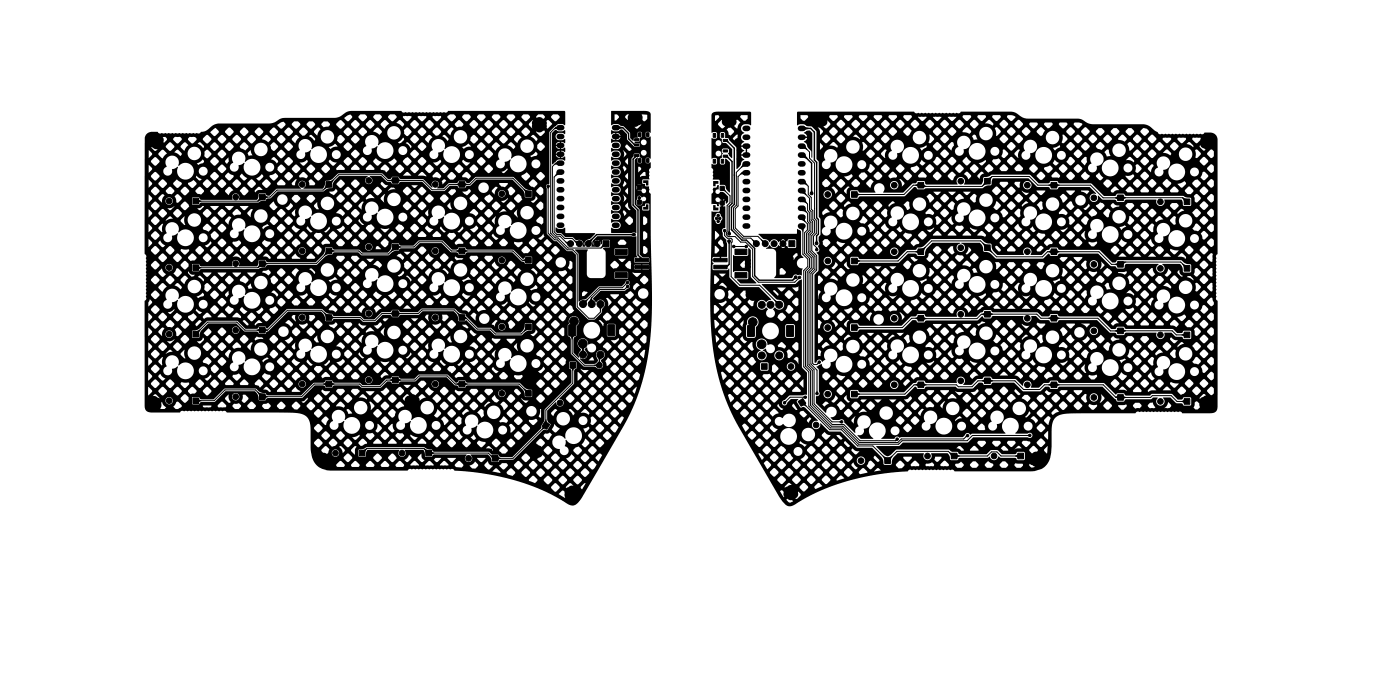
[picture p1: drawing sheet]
<svg xmlns="http://www.w3.org/2000/svg" width="401mm" height="200mm" viewBox="0 0 401 200" stroke-linecap="round" stroke-linejoin="round" font-family="sans-serif">
<g fill="#000">
<path d="M158.1 38l.9-.8 1 .4 1.8-.3-.1 1.1-.8-.4h-.9a1.06 1.06 0 0 0-.9 1.1 1.06 1.06 0 0 0 .9 1l1.8-.2v1l-1.2-.3v.6a.46 .46 0 0 0-.3 .5 .46 .46 0 0 0 .3 .4v.5l1.2-.3v1.1l-.1 .2-1.1-.4v.5a.46 .46 0 0 0-.3 .5 .46 .46 0 0 0 .3 .4v.6l1.2-.4-.1 1.2-.8-.3h-1.1l-1.7 1.3-.1-2.7h1.1a1.01 1.01 0 0 0 1.2 .9v-.9h-2.3v-.3h2.3v-.8a1.01 1.01 0 0 0-1.2 .8h-1.1v-2.2h1.1a1.01 1.01 0 0 0 1.2 .8v-.8h-2.3v-.3h2.3v-.9a1.01 1.01 0 0 0-1.2 .9h-1.1zM158.6 36.8l1-.9 1.1 .6-.7 .8zM176 36.5l.8-.7 .6 .3 .8 .3v.3l-1.4 .6zM42 38.3l.7-.4 .9-.2h1.5l.7 .5 .5-.1 .5 .1 .5-.1 .5 .1 .5-.1 .5 .1 .5-.1 .5 .1 .5-.1 .5 .1 .5-.1 .5 .1 .5-.1 .5 .1 .5-.1 3.6 .1 .6-.4h2.7l1.2 1.2 1.3-1.3h1.7l1.3 1.3 1.2-1.3h1.8l1.2 1.3 1.3-1.3h1.7l1.2 1.3 1.3-1.3h1.7l1.3 1.3 1.2-1.3h1.8l1.2 1.3 1.3-1.3h1.7l1 1.2 .6-.1 .9-1.1h1.8l.9 1.2 .3-1 .7-.9-.5-.5h-.3l-1.1 1.2h-1.8l-1.2-1.2-1.3 1.2h-1.7l-1.3-1.2-1.2 1.2h-1.8l-1.2-1.2-1.3 1.2h-1.7l-1.3-1.2-1.2 1.2h-1.7l-1.3-1.2-1.2 1.2h-1.8l-1.2-1.2-1.3 1.2h-1.7l-1-1.1-1.5 1.2h-2.7l1.6-.4 2-1.6h18.2l1.2 1.1 1.3-1.3h1.7l1.3 1.3 1.2-1.3h1.7l1.3 1.3 1.2-1.3h1.8l.7 .9 1.3-.2 .5-.7h1.7l1.3 1.3 1.2-1.3h1.8l1.2 1.3 1.3-1.3h1.7l1.3 1.3 1.2-1.3h1.8l1.1 1.2 .5-.7 .8-.7-.2-.2h2.3l.9 .4 .8 .7 .5-.7h1.7l1.3 1.3 1.2-1.3h1.8l1.2 1.3 1.3-1.3h1.7l1.3 1.3 1.2-1.3h1.8l.6 .8 1.4-.1 .5-.7h1.7l1.3 1.3 1.2-1.3h1.8l1.2 1.3 1.3-1.3h1.7l1.3 1.3 1.2-1.3h1.7l1.3 1.3 1.2-1.3h1.8l1 1.2-.1-.5 .1-1.6h4l.1 1.9 .3 .2 1.3-1.3-1.2-1.1-.5 .3h-4l.2-.3h-.1l-1.1 1.2h-1.8l-1.2-1.2-1.3 1.2h-1.7l-1.2-1.2-1.3 1.2h-1.7l-1.3-1.2-1.2 1.2h-1.8l-1.2-1.2-1.3 1.2h-1.7l-1.3-1.2-1.2 1.2h-1.8l-1.2-1.2-1.3 1.2h-1.7l-1.3-1.2-1.2 1.2h-1.8l-1.2-1.2-1.3 1.2h-1.7l-1.2-1.2-1 .8h-2.3l-.7-.7-.4-.1-1.1 1.2h-1.8l-1.2-1.2-1.3 1.2h-1.7l-1.3-1.2-1.2 1.2h-1.8l-1.2-1.2-.3 .1-1 1.1h-1.7l-.7-.8h-1.1l-.7 .8h-1.8l-.6-.9h-1.2l-.7 .9h-1.7l-.7-.9h-1.1l-.7 .9h-1.7l-.7-.8-.6 .2-1.2 .8h-18.2l1.5-.4 14.8-.1 1.1-.2 2.4-1.3h17.6l1.1 .9 1.2-1.2h1.8l1.2 1.2 1.3-1.2h1.7l1.3 1.2 1.2-1.2h1.8l1.2 1.2 1.3-1.2h1.7l1.3 1.2 1.2-1.2h1.8l1.2 1.2 1.3-1.2h1.7l1.3 1.2 1.2-1.2h1.8l1.2 1.2 1.2-1.2h1.8l1.2 1.2 1.3-1.2h1.7l1.3 1.2 1.2-1.2h1.8l1.2 1.2 1.3-1.2h1.7l1.3 1.2 1.2-1.2h1.8l1.2 1.2 1.3-1.2h1.7l.1 .3 .6-.3 .7 .1a.58 .58 0 0 0 .6 .4 .58 .58 0 0 0 .5-.5h1.8l1.2 1.2 1.2-1.2-.5-.8h-1.4l-.5 .8h-1.8l-.6-.8h-1.3l-.6 .8h-1.7l-.6-.8h-1.4l-.5 .8h-1.8l-.5-.8h-1.4l-.6 .8h-1.7l-.6-.8h-1.3l-.6 .8h-1.8l-.5-.8h-1.4l-.6 .8h-1.7l-.6-.8h-1.3l-.6 .8h-1.8l-.5-.8h-1.2l-.7 .8h-1.8l-.2-.3h-2l-.3 .3h-1.7l-.1-.3h-.9h-1.4l-.1 .3h-1.8l-.1-.3h-.6h-1.7l-.1 .3h-1.7l-.6-.8h-1.3l-.6 .8h-1.8l-.5-.8h-1.4l-.6 .8h-1.7l-.6-.8h-1.3l-.6 .8h-1.8l-.5-.7-.8 .3-1 .7h-17.6l15.1-.1 1.3-.3 1.9-1.3 1.4-.4h14.2l.7 .5 .6-.1 .4 .1 .6-.1 .4 .1 .6-.1 .4 .1 .6-.1 .4 .1 .6-.1 .4 .1 .6-.1 .4 .1 .6-.1 .4 .1 .6-.1 .4 .1 3.5-.1a.95 .95 0 0 0 1.4-.4l33.3 .1 .1 .2v3.8l-.9-.3-1.3 .1-2.3 2.3v14.8a.7 .7 0 0 0-.8 .2 .7 .7 0 0 0-.1 .8l.1 .4 .1 12.8 2 2.1 .9 .1 2.7 2.7 1.7 .1 1 1v15.1l3.5 3.5h1.7l.9-.7h1.6l.9 1.1 .8-.2 .8-.9h1.7l1.3 1.2 1.2-1.2h1.8l1.2 1.2 1.3-1.2-1.3-1.3-1.2 1.3h-1.8l-1.2-1.3-1.3 1.3h-1.7l-1.3-1.3-1.2 1.3h-1.6l1.2-1.2 .1-1h2.4l1.3 1.3 1.2-1.3h1.8l1.2 1.3 1.3-1.3h1.7l1.3 1.3 1.1-1.1v-.5l-1.1-.9-1.3 1.2h-1.7l-1.3-1.2-1.2 1.2h-1.8l-1.2-1.2-1.3 1.2h-2.4l.6-.8a1.29 1.29 0 0 0-.4-1.9 1.29 1.29 0 0 0-1.8 .7l-.9-1.1h3.7l.6 1-.1 1.2 1.1-1.2h1.7l1.3 1.3 1.2-1.3h1.8l.9 1.1 .5 .1 1.1-1.2-1-.5-.6-.6-.9 1.1h-1.8l-1.2-1.2-1.3 1.2h-1.7l-1.3-1.2-.3 .2h-3.7l1-1.1h3.9l1.3 1.2 1.2-1.2h1.8l1.2 1.2 1.2-1.1-.3-.6h1.5v.3a1.51 1.51 0 0 0 2.3 1.1 1.51 1.51 0 0 0 0-2.5 1.51 1.51 0 0 0-2.3 1.1h-1.5l-.5-.6-1.6 1.1h-1.8v-.2l-6.4 .2 1.2-1.2h6.8l1.1-.7h1.3l.6 .7 .5-.8 .9-.7-.7-.6h-.3l-.9 .8-.1 .6h-1.3a.69 .69 0 0 0 .1-1.1 .61 .61 0 0 0-.2-1 .61 .61 0 0 0-.8 .6l-1 1h-6.6l-3.6 3.6-1.4 .3-.7 .4-.1-2.5h1v1l.7-.1 1-1-1.1-.4-.6 .5h-1v-3.6h17.6l1.3 1.2 1.1-1v-.5l-1.1-1-1.3 1.3h-17.6v-7.5l-.9-1.3 3.6 .1-.3 .8v6.2l.3 .7 .8 .4h3.2a1.29 1.29 0 0 0 1.1-1.6h2.5l.2 1.8h3.5l.2-.2v-1.6h1.3l1.2 1.3 1.3-1.2h-1.9l-.6-.2-1.3 .1-.2-.2-6.2 .2v-2.1h1.3l.9 1 .9-.1 .7-.9h1.8l.7 .9 .7 .3 5.4-.1v-.4h-1.9v.5h-.3v-.5h-2v.4h-1v-1.1h1v.4h4.2l-.2-.6h-1.7v.6h-.3v-.6l-3 .2v-.5a.55 .55 0 0 0-.7-.6l-.9 1.1h-1.8l-1.2-1.2-1.3 1.2h-1.3v-1.8h3.6l1.1 .9 1.1-.9h-5.8v-2l-.7-.8h3.2l.2 1.8h3.5l.2-.2-.1-1.8h-3.6l-.2 .2-3.3-.1 .6-.3 1.3-.1 .1-1.3h2.2l.4 .6h1.8l.3-.7-.7-.8h-1l-.8 .9h-2.2l-.1-.8h-1.9l-.4 1.2-.4-.7-.4 .4-.2-.3 .4-.4-.9-.1-.3 .1 .4 .4-.3 .3-.4-.4-.2 .7 .2 .5 .4-.4 .3 .2-.5 .4-1-.1 .3-1.5 1.4-1.4h9.7l.9 .2 .5-.2 .1 5.5 .3 .5-.9 .2v1.2l.2 .2 4-.1v-1.3l-1.8-.1-.9-.9v-2.2h1v1.8l.3 .3h.4l.6-.6v-.9l-.7-.7-1.6 .1v-4.2h1l.1 2.1 .4 .1 .7-.6v-1.1l-.6-.6-1.6 .1v-4.3h1v2.1l.2 .2h.3l.7-.6v-1.2l-.7-.6-1.5 .1v-2l-.7-.9h1.5l.1 1 1.6 .1 .3-.3-.2-1.7h-.9l-.2 .6-.6 .1-.1 .2h-1.5l-.7-.6v-1.2h.5l.1 1.2h1.5l.1-1 .8-.1 .3-.5-.5-.7-.8 .2a.71 .71 0 0 0-.9-.3 .71 .71 0 0 0-.4 .9l-.2 .3h-.5v-2.9h1.9l.2 .6 .5 .2 .5-.2 .2-.5-.4-.5-.8-.1v-.8l-1.3 1.3h-.8v-1.2h.5v.9l.6-.5-.6-.5-.5 .1v-.4h.8l.5 .6 .6-.6h-1.9v-2.4h1.5l.1 .2 .5-.3h1.1l-.1-1-.5-.2-1.1 1.3h-1.5v-1.1h1l.9-1.1-.4-.6h-.5v1.7h-1v-3.7l.9-.6v1.5l.9 .1 .2-.3v-1l-.6-.3v-1l-1.4-.2-.9 1.6v13.3l1.4 1.5v6.3l-.1 .1-.5-.2-.9 .2-5.7-.1v-1.4l.8 .3h1.2a1.06 1.06 0 0 0 .7-1.1 1.06 1.06 0 0 0-.9-1l-1.2 .1-.5 .3-.2-.6h4.1l1.2 1.2 1-.8v-.8l-1-.9-1.2 1.3h-4.1v-.4l.2-.2 .5 .4h1.2a1.06 1.06 0 0 0 .9-1.1 1.06 1.06 0 0 0-.9-1h-1.2l-.5 .3-.2-.5h3.4l.4 1.2 .6-.7-.1-.4-.6-.7-.3 .6h-3.4l.2-.6 .7 .4 1.2-.1a1.05 1.05 0 0 0 .6-1.5h1.4l.9 1.2 .6-.1-.6-.8-.1-1.3-.8 1h-1.4l-.8-.5-1.8 .2v-1l.8 .3h1.2a1.06 1.06 0 0 0 .7-1.1 1.06 1.06 0 0 0-.9-1l-1.2 .1-.5 .3-.2-.2v-.4h3.4l.4 1.1-.3 1.2 .9-1.1-.9-1.1-3.5-.1 .1-.5 1.8 .3 .5-.3 .3-.4h1.4l.8 1v-2l-.8 1h-1.4l.1-.7-.6-.6-1.3-.1-.7 .3-.1-.1-.1-.4h3.4l.2 .4 .8-.9-.6-.8-.4 1.3h-3.4l.2-.6 .7 .3h1.2a1.06 1.06 0 0 0 .7-1.1 1.06 1.06 0 0 0-.9-1l-1.2 .1-.5 .3-.2-.6h4.1l.8 1v-2.1l-.8 1.1h-4.1v-.4l.2-.2 .5 .4h1.2a1.06 1.06 0 0 0 .9-1.1 1.06 1.06 0 0 0-.9-1h-1.2l-.5 .3-.2-.5h3.4l.4 1.1 .6-.6-.1-.5-.6-.6-.3 .6h-3.4l.2-.6 .7 .4 1.2-.1a1.06 1.06 0 0 0 .6-1.5h1.4l.8 1 .1-2-.9 1h-1.4l-.8-.5-1.8 .2v-1l.8 .3h1a1.06 1.06 0 0 0 .9-1 1.06 1.06 0 0 0-.9-1.1l-1.2 .1-.5 .3-.2-.6h3.4l.4 1.1-.2 1.1 .8-.9-.2-.5h4.4a.83 .83 0 0 0 1.1 .8 .83 .83 0 0 0 .3-1.4 .83 .83 0 0 0-1.4 .4v.2h-4.4l-.8-.8h-3.4l.1-.6 .8 .4h1l.5-.3 .3-.4h1.4l1.1 1.2h.3l.5-.5-1.4-1.4-.5 .7h-1.4v-.9l-.6-.5h-1.2l-.7 .3-.2-1 .3-.2a1.62 1.62 0 0 0 2.4-.4h-1.1v.8h-.4l.3-1.2h1.2l-.1-.3-.8-.5h-.2v.8l-.4-.3v-.5l-1 .4-.1-1.2 1.8 .3 1.4-.5 1.3 1.3 .1 1.6 2.1 2h1.3l.2-.8-.3-.2-1-.1-.3-.2h1.9a.83 .83 0 0 0 1.1 .8 .83 .83 0 0 0 .3-1.4 .83 .83 0 0 0-1.4 .4v.2h-1.9l1.5-.3v-1l.6-.3-.1-1.3-1 .1v1.5l-1 .1-.2 .8h-.2l-.8-.8-.1-1.6-1.6-1.6h2.9l.7 .6 1.2-1 .1-.4-1.6 .8h-3.3l-1.9-.8h-1.2l-.5 .3-.2-1.3h1.5l.8-1h1.8l.7 .9v-.9l.3-.7h3.7l.3 .7a.77 .77 0 0 0-.1 .8 .77 .77 0 0 0 .7 .4l.7-.6-.1-1.3-5.7-.1-.5 .8h-1.8l-.6-.8h-.7v1.8h-1l.1-2.7 10.5 .1a.95 .95 0 0 1 .8 .9v5.2l-1.1-.3-.4 .4 .2 1.2h.8l.3-.2 .2 .1v6.1l-.2 .1-.3-.2-.6-.1-.4 .4 .2 1.2h.8l.3-.2 .2 .1v1.4l-.5 .7 .1 2.5-.1 .2h-1.7l-.2 .2v1l.7 .1 .2 .6 1 .1 .1 .8a.95 .95 0 0 0 .4 1.3v12.7l.4 16.2-.2 8.8a66.3 66.3 0 0 1-5 22.7l-2.9 5.9-12.6 21.5-1.3 1.2-1.3 .2-5.8-3.2h2.3l1.8 1 .1-.1-.2-.9a.64 .64 0 0 0 0-.8 .64 .64 0 0 0-.8-.2l-.9 1h-2.3l-4.2-2h4.4l1.2 1.3 1.2-1.3h1.8l.1 .3 .3-.3h3.8l.4 .6 1.1-1.7h-.5l-1 1.1h-3.8l1.1-.5 .7 .1-1-.8-1.2 1.2h-1.8l-1.2-1.2-1.2 1.2h-4.4l-6.3-2.1h4.3l.1 .3 1.7 .6 .7-.9h1.7l1.3 1.3 1.2-1.3h1.8l1.2 1.3 1.3-1.3h1.7l1.3 1.3 1.2-1.3-1.2-1.2-1.3 1.2h-1.7l-1.3-1.2-1.2 1.2h-1.8l-1.2-1.2-1.3 1.2h-1.7l-1.3-1.2-1.2 1.2h-4.3l-7-1.6-6.4-.8h7.2l2.4 .4 1.7-.1 .4 .6 1.3 .4 .8-1h1.8l1.2 1.3 1.3-1.3h1.7l1.3 1.3 1.2-1.3h1.8l1.2 1.3 1.2-1.3h1.8l1.2 1.3 1.3-1.3h1.7l1.3 1.3 1.1-1v-.6l-1.1-.9-1.3 1.2h-1.7l-1.3-1.2-1.2 1.2h-1.8l-1.2-1.2-1.2 1.2h-1.8l-1.2-1.2-1.3 1.2h-1.7l-1.3-1.2-1.2 1.2h-1.8l-1.2-1.2-1.3 1.2h-1.7l-1.3-1.2-1.1 .9h-7.2l-3.6-.3a.85 .85 0 0 0-1.3-.3l-3.5-.2-.4 .2-.6-.2-.4 .2-.6-.2-.4 .2-.6-.2-.4 .2-.6-.2-.4 .2-.6-.2-.4 .2-.6-.2-.4 .2-.6-.2-.4 .2-.6-.2-.7 .5h-21.9l-2.4-.5-1.7-1h5.6l.3 .5h.7h1.2l.3-.5h1.8l.3 .5h1.8l.4-.5h1.7l.4 .5h1.8l.3-.5h1.8l.3 .5h1.8l.4-.5h1.7l.3 .5h1.9l.3-.5h14.5l.4 .5 1.6 .2 .5-.6h1.7l.8 .8 .9 .1 .8-1h1.8l1.2 1.2 1.2-1.1-.5-.1h2.3l1.3 1.2 1.2-1.2h1.7l1.3 1.2 1.2-1.2h1.8l1.2 1.2 1.3-1.2h1.7l1.3 1.2 1.2-1.2h1.8l1.2 1.2 1.3-1.2h1.7l1.3 1.2 1.2-1.2h1.8l1.2 1.2 .6-.4 .6-1-1.2-1.1-1.2 1.3h-1.8l-1.2-1.3-1.3 1.3h-1.7l-1.3-1.3-1.2 1.3h-1.8l-1.2-1.3-1.3 1.3h-1.7l-1.3-1.3-1.2 1.3h-1.8l-1.2-1.3-1.3 1.3h-1.7l-.4-.6h-1.3l-.8 .6h-2.3l-.6-.4-.3-.8-1 1.2h-1.8l-.9-1.1-.5 .7-.7 .4-2.1 .1-.2-.4-1.1-1-1.2 1.3h-1.8l-1.2-1.3-1.3 1.3h-1.7l-1.3-1.3-1.2 1.3h-1.8l-1.2-1.3-1.3 1.3h-1.7l-1.2-1.3-1.3 1.3h-1.7l-1.3-1.3-1.2 1.3h-1.8l-1.2-1.3-1.3 1.3h-1.7l-1.3-1.3-1.2 1.3h-1.8l-1.2-1.3-1.3 1.3h-5.6l-1.2-2.1h9l1.2 1.2 1.2-1.2h6l1.3 1.2 1.2-1.2h1.8l1.2 1.2 .8-.6h2.7l.6 .6h.3l1.1-1.2h1.8l1.2 1.2 .8-.6-.3-.1h2.9l.9 .7 1.2-1.2h1.8l1.2 1.2 1.2-1.2h-5.9l-.4 .5h-2.9l-.6-.6-.1-1.1-1 1.2h-1.8l-.7-.9-.4 .8-.9 .7h-2.7l.5-.6-1.3-1.3-1.2 1.3h-1.8l-1.2-1.3-1.3 1.3h-6l-1.2-1.3-1.2 1.3h-9l-.4-2.2h3l.5 .7 1.1 .4 .4-.4h1v.2a1.06 1.06 0 0 0 1.6 .8 1.06 1.06 0 0 0 0-1.8 1.06 1.06 0 0 0-1.6 .8h-1l.3-1-.6-.7h3.4l.7 .8 .3 1 .6-.8h1.8l1.1 1.3v-1.3h1v1.6l.2 .3 1.8-.1 .2-1.1 .4-.8 9.1 .1a1.08 1.08 0 0 0 .4 1.8 1.08 1.08 0 0 0 1.4-1.3l-.1-.6h5.1l.4 .6 .2 1.2 .2 .2h1.7l.3-.5 .5-.2h9l.2 .1a1.07 1.07 0 0 0 0 1.9 1.07 1.07 0 0 0 1.6-1h1.3l1 1.1 .4 .1 1.1-1.2h-3.8l-.5-.9 4.9-.1 .9 .9 .2 1.1 .2 .2h1.8l.6-.7h3.6l.6-.5h1.8l1.1 1.2 .4-.1 .8-.8h2.1l1.1 .9 1.2-1.2h1.8l1 1.2 .5-.1 .9-1h1.8l1.2 1.1 1.3-1.2h1.7l1.3 1.2 1.2-1.2h1.8l.8 1 1.1-1.8-.5-.5h-.3l-1.1 1.3h-1.8l-1.2-1.3-1.3 1.3h-1.7l-.9-1.1-.6 .7-.6 .4-2.2 .1v-.3l-1.2-1.1-1.2 1.3h-1.8l-.7-.9-.4 .6-1.2 .6h-2.1l.2-.3-.2-.3-1.1-1-1.2 1.3h-1.8l2.2-2.2h5.9l1 1.2 .4 .1 1.1-1.3-1.2-1.2-1.3 1.2h-5.9l2.1-2.1h1.7l.2 .3 1.3 .8 1-.9-.2-.5h2.3a2.18 2.18 0 0 0 2.2 2.2 1.28 1.28 0 0 0 1.1 1.6 1.28 1.28 0 0 0 1.4-1.4h1.3l1.3 1.3 1.2-1.3h1.8l.9 1.2 .5 .1 1.1-1.3-1.3-1.2-1.2 1.2h-1.8l-1-1.1-.8 .3-.7 .8h-1.3a1.34 1.34 0 0 0-1.1-1.1l.2-.6h4.6l1 .9 1.2-1.3h1.8l1.2 1.3 1.3-1.3-1.1-1.2-.5 .1-.9 1.1h-1.8l-1.2-1.2-1 1.6h-4.6l.1-1.3a2.49 2.49 0 0 0 2.8 1.1 2.49 2.49 0 0 0 1.8-2.3h1.8l1.2 1.2 1.3-1.2h1.7l1 1.1 .4 .1 1.1-1.2-1.1-1.2-.4 .1-1 1.1h-1.7l-1.3-1.2-1.2 1.2h-1.8l-.3-1.1-.8-.9h1.4l.6 1.1 1.2-1.2h1.8l1.2 1.2 1.3-1.2h1.7l1.3 1.2 .3-.1 .8-1.4-1.1-1-1.3 1.3h-1.7l-1.3-1.3-1.2 1.3h-1.8l-.3-.5-1 .5-1.9 .1a2.52 2.52 0 0 0-2.8 .2 2.52 2.52 0 0 0-.9 2.7 2.02 2.02 0 0 0-2.1-.9 2.02 2.02 0 0 0-1.6 1.8h-2.3l-1-.9-1.3 1.2h-1.7l2.1-2.1h1.7l1 1.1h.6l.8-1.3-.6-.7-.6 .3h-.7l-.5 .6h-1.7l1.9-1.7 .7 .2 .3-.2h1.2l.8 .8 .5-.1 .9-1.1-.8-.5-.6-.7-.8 1.6h-1.2l.8-1.5-.7-.7-.3-1h2.7a1.93 1.93 0 0 0 1.7 2 1.93 1.93 0 0 0 2.1-1.5h2.5v.2a1.28 1.28 0 0 0 .9 1.1 1.28 1.28 0 0 0 1.3-.3h1.2l.6 .4 1.3-1.2h1.7l1.2 1.2 1.3-1.2h1.7l.8 .9 1-1.8-.7-.4-1.1 1.3h-1.7l-1.3-1.3-1.2 1.3h-1.7l-1.3-1.3-.6 .4 .2 .9-.2 .8h-1.2a1.28 1.28 0 0 0-.4-2.1 1.28 1.28 0 0 0-1.8 1.1h-2.5a1.93 1.93 0 0 0-1.6-2.3 1.93 1.93 0 0 0-2.2 1.8h-2.7v-1.5h1.2l.6 .9 .4-1 .8-.7-.1-.1h3.3l.7 .6 .5 1 .5-.8h2.6l1.4 .6 .2-.5h1.8l1.2 1.3 1.3-1.3h1.7l1 1.2 .4 .1 1.1-1.3-1.2-1.2-1.3 1.2h-1.7l-1.3-1.2-1.2 1.2h-1.8l-1.2-1.2-1.2 1.1h-1.8l-1.3-1.1-.4 .3h-3.3l-.5-.3-1.2 1.2h-1.2l.1-.8 2.4-2.3a1.16 1.16 0 0 0 1.8 1h3.2l1.3 1.3 1.2-1.3h1.8l1.2 1.3 1.3-1.3h1.7l1.2 1.3 1.3-1.3h1.7l1.3 1.3 1.2-1.3-1.2-1.2-1.3 1.2h-1.7l-1.3-1.2-1.2 1.2h-1.7l-1.3-1.2-1.2 1.2h-1.8l-1.2-1.2-1.3 1.2h-3.2a1.11 1.11 0 0 0 .4-1.3 1.11 1.11 0 0 0-1.2-.7l1.9-.1 1.2 1.2 1.3-1.2h1.7l1.3 1.2 1.2-1.2h1.8l1.2 1.2 1.3-1.2h1.7l1.3 1.2 1.2-1.2h1.8l.9 1.1 .5 .1 .5-.5 .4-1-1.1-1-1.2 1.3h-1.8l-1.2-1.3-1.3 1.3h-1.7l-1.3-1.3-1.2 1.3h-1.8l-1.2-1.3-1.3 1.3h-1.7l-1.3-1.3-1.2 1.3h-1.9l2.1-2.1h1.9l1.3 1.2 1.2-1.2h1.8l1.2 1.2 1.3-1.2h1.7l1.2 1.2 1.3-1.2h1.7l1.3 1.2 1.2-1.2h1.8l.6 .7 .6-2-1.2 1.3h-1.8l-1.2-1.3-1.3 1.3h-1.7l-1.3-1.3-1.2 1.3h-1.7l-1.3-1.3-1.2 1.3h-1.8l-1.2-1.3-1.3 1.3h-1.9l2.1-2.1h1.9l1.3 1.2 1.2-1.2h1.8l1.2 1.2 1.3-1.2h1.7l1.3 1.2 1.2-1.2h1.8l1.2 1.2 1.2-1.1-.1-.4-1.1-1-1.2 1.3h-1.8l-1.2-1.3-1.3 1.3h-1.7l-1.3-1.3-1.2 1.3h-1.8l-1.2-1.3-1.3 1.3h-1.9l.1-3.4h1v2.5l1.2-1.3h1.8l1.2 1.3 1.3-1.3h1.7l1.2 1.3 1.3-1.3h1.7l1.3 1.3 1.2-1.3h1.8l1.2 1.3 .6-.4 .4-1.4-1-.7-1.2 1.2h-1.8l-1.2-1.2-1.3 1.2h-1.7l-1.3-1.2-1.2 1.2h-1.7l-1.3-1.2-1.2 1.2h-1.8l-1.1-1.2h-1.1l.2-.8 1.6-.1 1.3 1.3 1.1-1h-1.6l-.7-.4-1.4 .1 .1-.2v-1.8l-1.9-.1-.2 1.9 .7 .7v3.4l-7.6 7.7-.1 3-1 1.7v.8l-8.2 8.1h-3.4l-.6-.6h-1.8l-1-.9h-15.5l-.5-.2-.3-.4-1.7-.4h18.1l.8 .3 .3 .5 1.8-.2 .8 .9h1l.7-.7v-.3l-1.2-1.1-1.3 1.2h-1.7l-1.3-1.2-.8 .6h-17.2l-.4-.3h-16.6l-1.1 .6-2.2 .3 .5-1-.4-.2-1.2 1.2h-1.8l-1.2-1.2-.4 .2h-3.4l-.5-.2-1.2 1.2h-3l-.1-2.3h1l.1 .5 1.1 1 1.3-1.3h1.7l.9 1.1 .9-.2 .7-.9h1.8l1.2 1.3 1.2-1.3h1.8l.7 .9 1.7-.7 .1-.2h1.7l.1 .2h2.4v-.2h1.8l.1 .2h2.3l.1-.2 4.1 .2 .1-.2h1.8v.2l2.3 .1 .2-.3h1.7l1.3 1.3 1.2-1.3h1.8l1.2 1.3 1.2-1.3h1.8l1.2 1.3 1.3-1.3h1.7l1.3 1.3 1.2-1.3h1.8l1.2 1.3 1.3-1.3h1.7l1.3 1.3 1.2-1.3-1.2-1.2-1.3 1.2h-1.7l-1.3-1.2-1.2 1.2h-1.8l-.1-.3-1.8-.4-.6 .7h-1.7l-1.3-1.2-1.2 1.2h-1.8l-1.2-1.2-1.2 1.2h-1.8l-1.2-1.2-1.3 1.2h-1.7l-1.3-1.2-1.2 1.2h-1.8l-1.2-1.2-1.3 1.2h-1.7l-1.3-1.2-1.2 1.2h-1.8l-1.2-1.2-1.3 1.2h-1.7l-1.3-1.2-1.2 1.2h-1.8l-1.2-1.2-1.2 1.2h-1.8l-1.2-1.2-1.3 1.2h-1.7l-1.3-1.2-1.2 1h-1v-1.9h3.1l1.2 1.2 1.3-1.2h1.7l1.3 1.2 .9-.7h2.4l.6 .6 .5 .1 1.1-1.2h1.7l1.3 1.2 1.2-1.2h1.8l1.2 1.2 1.3-1.2h1.7l1.3 1.2 1.2-1.2h1.7l1.3 1.2 .9-.7-1.6-.5h3.7l1.2 1.2 1.3-1.2h1.7l1.3 1.2 1.2-1.2h1.8l1.2 1.2 1-.7h2.3l1 .7 .6-.5-.6-1-1 .8h-2.3l.1-.2-.7-.6-.4-.9-1.2 1.2h-1.8l-1.2-1.2-1.3 1.2h-1.7l-1.3-1.2-1.2 1.2h-3.7l-.4-.3-.2 .3h-1.7l-.5-.7-1.4-.1-.6 .8h-1.7l-1.3-1.2-1.2 1.2h-1.8l-.6-.8-1.3 .1-.6 .7h-1.7l-.1-.3-.9 .5-1.1 .3h-2.5l.3-.7-1.2-1-1.3 1.2h-1.7l-1.3-1.2-1.2 1.2h-3.1v-2.3h1l.1 .5 1.1 .9 1.3-1.2-1.3-1.3-1.2 1.1h-1l-.4-1.9h3.5l1.1 1.2h1.3a1.31 1.31 0 0 0 1.5 1.3 1.31 1.31 0 0 0 1-1.8l.9-.2 .6-.5 .2 .1a2.42 2.42 0 0 0 .7 3.2 2.42 2.42 0 0 0 3.2-.4h4.9l.7 .4 1.2-1.2h1.8l1.2 1.2 .7-.5-.4-.7-.2-.9h1a1.31 1.31 0 0 0 1.6 1.3 1.31 1.31 0 0 0 .9-1.8l.9-.2 .6-.5 .2 .1a2.42 2.42 0 0 0 1.6 3.5 2.42 2.42 0 0 0 3-2.4h1.4v.2a1.28 1.28 0 0 0 .9 1.1 1.28 1.28 0 0 0 1.4-.4h2.2l1.2 1.2 1-.8h2.2a1.31 1.31 0 0 0 1.5 1.4 1.31 1.31 0 0 0 1-1.8l.9-.3 .6-.5 .2 .2a2.42 2.42 0 0 0 .7 3.1 2.42 2.42 0 0 0 3.2-.4h6.5l1.3 1.2 1.2-1-.1-.5-1.1-.9-1.3 1.2h-6.5l.4-.7 .2-1h1.4a1.28 1.28 0 0 0 1.8 1.3 1.28 1.28 0 0 0 .3-2.2 1.28 1.28 0 0 0-2 .7l-.1 .2h-1.4l-.4-1.3h4.9l.4 .9v1.2h.2l1.2-1.2h1.8l.9 1.1 .5 .1 1.1-1.2-1.3-1.3-1.2 1.3h-1.8l-1.2-1.3-.6 .4h-4.9a2.61 2.61 0 0 0-4-.1l.1-1.1h6l.3 .5 .9-.1 .8 .2 .5-.6h1.7l1.3 1.2 1.2-1.2h1.8l1.2 1.2 1.3-1.2-.4-.6-1.1 .3h-.9l-.1 .3h-1.8l-1.2-1.3-1.3 1.3h-1.7l-1.2-1.3-1.3 1.3h-6a1.96 1.96 0 0 0-2.6-1.7 1.96 1.96 0 0 0-.9 3l-.6 .5-.3 .7h-2.2l.2-.6-1.2-1.1-1.2 1.3h-2.2a1.28 1.28 0 0 0-.6-2 1.28 1.28 0 0 0-1.7 1.1h-1.4l-.2-.8-.6-.9h4.8l.6 .6 .4 1.1 1.2-1.2h1.8l1.2 1.2 .7-.5 .1-1.4-.6-.6h-.3l-1.1 1.3h-1.8l-1.2-1.3-1 .8-5-.1a2.73 2.73 0 0 0-3.4 .3l.1-1.3h6.3l.7 .6h.3l1.1-1.2h1.8l1.2 1.3 1.2-1.3h1.8l.4 .6 .7-.8h3.2l1.2 1.5 .8-.6-.2-1.1h1a1.93 1.93 0 0 0 1.8 2.1 1.93 1.93 0 0 0 2.1-1.7h1.7l1.3 1.3 1.2-1.1v-.3l-.5-.6h3.6v.3a1.5 1.5 0 0 0 2 1.3h1.6l.7 .4v-2.5h-.3v1.2l-.4 .9h-1.6l.1-.1a1.51 1.51 0 0 0 .3-2.6 1.51 1.51 0 0 0-2.4 1.1h-3.6l-.7-.5-1.3 1.2h-1.7a1.93 1.93 0 0 0-1.7-2.2 1.93 1.93 0 0 0-2.2 1.8h-1l.1-.3-.7-.5-1.2 1h-3.2l1-.4-.9-.6-1.2 1.2h-1.8l-1.2-1.2-1.2 1.2h-1.8l-1.1-1.2-.3 .9-.7 .9h-6.3a1.99 1.99 0 0 0-2.8-1.4 1.99 1.99 0 0 0-.8 3.1l-.6 .4-.3 .7h-1l.1-.3h-.3l-1.1 1.2h-1.8l-1.2-1.3-.1 1.1-.6 1h-4.9l.5-.9 .1-.8h1.4v.2a1.28 1.28 0 0 0 2 1 1.28 1.28 0 0 0 0-2.2 1.28 1.28 0 0 0-2 1h-1.4l-.4-1.2h6.3l1.2 1.2 1.3-1.2-1.3-1.3-1.2 1.3-6.3-.1a2.61 2.61 0 0 0-4-.2v-.1a1.93 1.93 0 0 0-1.4-2.7h1.9l.5 1.1 1.1-.1-1-1.3-.6 .3h-1.9a2.05 2.05 0 0 0-2 .9 2.05 2.05 0 0 0 0 2.3l-.6 .4-.3 .7h-1.1l.3-.8 .5-.8-.7-.9-.5 .1-.9 1.2h-3.5l-1-1.5-1.9-.7h4.3l.9 1.2 .5 .1 1.1-1.3-1.3-1.2-1.2 1.2-24.9-.2a.95 .95 0 0 0-1.4-.4l-3.5-.1-.4 .2-.6-.2-.4 .2-.6-.2-.4 .2-.6-.2-.4 .2-.6-.2-.4 .2-.6-.2-.4 .2-.6-.2-.4 .2-.6-.2-.4 .2-.6-.2-.7 .5h-8.1l-1.2-.3-.6-.9 5.6 .2 .5-.5-.4-.2h2.4l.7 .7h.7l.8-.4 .3-.5h6l.2 .4 .4 .1 1.6-.1 .2-.4h1.8l.4 .5 1.8-.1 .3-.4h1.7l.8 .9h1l.7-.9h1.8l.7 .9h1.1l.7-.9h1.7l.7 .9h1.1l.7-.9h1.8l.7 .9h1l.8-.9h1.7l.8 1 .8 .1 .9-1.1h1.7l1.3 1.3 1.2-1.3h1.8l1.2 1.3 1.3-1.3 2.7 .1 1.2 .4 2.9-.1v.2a1.93 1.93 0 0 0 3 1.5h2.5l1.3 1.3 1.2-1.3h1.8l1.2 1.3 .7-.6 .3-1.1-1-.8-1.2 1.2h-1.8l-1.2-1.2-1.3 1.2h-2.5a1.93 1.93 0 0 0 0-3.2h1.4l.4 1.1v1.2l1.1-1.2h1.8l1.2 1.3 1.3-1.3h1.7l.7 .9 .9-.5h5.6a1.93 1.93 0 0 0 2.1 2 1.93 1.93 0 0 0 1.7-2.4h1.7l1.3 1.3 1.2-1.3h1.8l1.2 1.3 1.3-1.3h1.7l1.3 1.3 1.2-1.3h1.8l.1 .4 .7-.8h3.7l.6 .7 .4 .9 1.2-1.2h1.7l1.3 1.3 1.2-1.3-1.2-1.2-1.3 1.2h-1.7l-1.2-1.2-1 .8h-3.7l.9-.5-.6-.3-1.1 1.2h-1.8l-1.2-1.2-1.3 1.2h-1.7l-1.3-1.2-1.2 1.2h-1.8l-1.2-1.2-1.3 1.2-1.8-.1a1.93 1.93 0 0 0-2-1.3 1.93 1.93 0 0 0-1.7 1.8h-5.6l.9-.4-1.2-1.2-1.3 1.2h-1.7l-1.3-1.2-1.2 1.2h-1.8l-1.1-1.2h-2a1.93 1.93 0 0 0-2.8 1.6h-2.8l.2-.5-1.2-1.1-1.3 1.2h-1.7l-1.3-1.2-1.2 1.2h-1.8l-1.2-1.2-1.3 1.2h-1.7l-1.2-1.2-1.3 1.2h-1.7l-1.3-1.2-1.2 1.2h-1.8l-.7-.9-.6 .3h-.8l-.4 .6h-1.7l-1.3-1.2-1.2 1.2h-1.8l-.6-.8-1.4 .2-.5 .6h-1.7l-1.3-1.2-1.2 1.2h-10.2l-1.3-1.2-.4 .2-.8 1.2h-2.4l-.6-.7-.2-.7-.3 .6v.9l-.2 .4h-4.4l-.1-2.3h6v.2a1.05 1.05 0 0 0 1.4 .9 1.05 1.05 0 0 0 .5-1.6h2.4l1.2 1.2 1.1-.8v-.6h1v1.6l.2 .3h1.7l.3-.5 .5-.2h3.7l1.1-1h1.9l1.3 1.2 .4-.2-.3-.3h3.3l.8 .5 .6-.4h15.8l.6 .4 1.2-1.2h1.8l1.2 1.2 1.3-1.2h1.7l1.3 1.2 1.2-1.2h1.8l1.2 1.2 1.1-.9v-.6h2.4l1.1 .1 .8 .5 .1-.3h1.7l1.3 1.2 1.2-1.2h1.8l1.2 1.2 1.3-1.2h1.7l.6 .7 .3-1.1h3.6l.3 1.1 .9-.7h2.8l1.3 1.2 1.2-1.2h1.8l1.2 1.2 1.2-1.2h1.8l1.2 1.2 1.3-1.2h1.7l1.3 1.2 1.2-1.2h1.8l.9 1 .6 .2 .7-.7-.7-.5h2.7l1.3 1.2 1.2-1.2h1.8l1.2 1.2 .9-.6-1.3-.1-.7-.5h4.1l1.3 1.2 1.2-1.2-1.2-1.3-1.3 1.3h-4.1l-.1-.2v.2h-1.8l-1.2-1.3-1.3 1.3h-2.7l-.6-1.1-.9 1.1h-1.8l-1.2-1.3-1.3 1.3h-1.7l-1.3-1.3-1.2 1.3h-1.8l-1.2-1.3-1.2 1.3h-1.8l-1.2-1.3-1.3 1.3h-2.8l.9-.3-1.1-1-1 .9h-3.6l.9-.5-.7-.3-1.1 1.2h-1.7l-1.3-1.3-1.2 1.3h-1.8l-1.2-1.3-1.3 1.3h-1.7l-1.3-1.3-1.1 1h-2l-1.1-1-1.2 1.3h-1.8l-1.2-1.3-1.3 1.3h-1.7l-1.3-1.3-1.2 1.3h-1.8l-.1-.3-.8 .9-.7 .2h-16l.7-.8-1-1.1-.7 .1v.7l-.4 1h-3.3l-.4-1.3h1v.2a1.06 1.06 0 0 0 1.6 .8 1.06 1.06 0 0 0 0-1.8 1.06 1.06 0 0 0-1.6 .8h-1l.1-.5h-.2l-.9 1.1h-1.9l2.1-2.1h8.4l.8 1 .3 1.5 .2 .1h1.7l.3-.4 .4-.3h9.7l2.1-1.9h3.5l1.2 1.2 1.3-1.2h-1.4h3.1l1.3 1.2 1.2-1.2h1.8l1.2 1.2 1.3-1.2h1.7l1.3 1.2 1.2-1.2h1.8l1.2 1.2 1.3-1.2h1.7l1.3 1.2 1.2-1.2h1.7l.7 .8 .8 .4 1-1.2h1.8l1.2 1.2 1.3-1.2h1.7l1.3 1.2 1.2-1.2h1.8l1.2 1.2 1.3-1.2h-1.5h3.2l1.3 1.2 1.2-1.2h1.8l1.2 1.2 .9-.7h1.8v.2a1.05 1.05 0 0 0 1.5 .9 1.05 1.05 0 0 0 .4-1.6h2.6l1.3 1.2 .8-.6-1.1-1.3h-.5l-.5 .7h-2.6l-.2-.2a1.06 1.06 0 0 0-1.7 .7h-1.8l.4-.5-.5-.7h-1.6l-.4 .7h-1.8l-.5-.7h-1.5l-.5 .7h-3.2l-.7-.5-.3 .5h-1.8l-1.2-1.3-1.3 1.3-1.9-.1-.7-.4-.6-.7-1 1.2h-1.8l-1.2-1.3-1.3 1.3h-1.7l-1.2-1.3-.3 .2-1 1.1h-1.7l-.9-1.1-.9 .9-.7 .2h-6l-.6-.7h-1.4l-.5 .7h-1.8l-.4-.7h-1.6l-.5 .7h-3.1l-.8-.5-.3 .5h-3.5l1.7-1.7h2.4l.7 .7h1.7l.3-.5 .5-.2h6.9l.9 .7h5.3l1-.8h5.6l1.1 .9 1.1-.9h-7.8l.1-.2h9.6l1.2 1.1 1.3-1.3h1.5v.3a1.06 1.06 0 0 0 1.6 .7 1.06 1.06 0 0 0 0-1.7 1.06 1.06 0 0 0-1.6 .7h-1.5l-.7-.8h-.8l-1 1h-9.6l.9-.8 .9 .1 .6 .6 1.7-.1 .3-.4 .4-.2h4.1l1.3-1.2h7.6l2.3 2.3 .8 .1 .5 .6h1.7l.3-.5 .5-.2h14.5l1.5 1.6 .4 1.7 1.8 .1 .2-.3v-1.4h3.3l1.3 1.2 1.1-.9 .1-.5-1.2-1.1-1.3 1.3h-3.3l-.1-.4-1.7-.4-1.4-1.3h4.4l1.3 1.2 1.2-1.2h1.8l1.2 1.2 1.1-1 .1-.4-1.2-1.1-1.2 1.3h-1.8l-1.2-1.3-1.3 1.3h-4.4l-.4-.3h-14.8l-.4-.2-.4-.5h-1.8l-.3 .5-.4 .2-2-1.9h1.6l.4 .5 .7-.3 3.1-.2 .7 .9h1.1l.7-.9h1.8l.6 .9h1.2l.7-.9h1.7l.7 .9h1.1l.7-.9h1.7l.7 .9h1.1l.7-.9h6l1.3 1.3 1.2-1.3h1.8l.9 1.2h.5l1.1-1.2-1.3-1.2-1.2 1.2h-1.8l-1.2-1.2-1.3 1.2h-6l-.2-.4-.9 .2-1.1-.2-.3 .4h-1.7l-1.2-1.2-1.3 1.2h-1.7l-1.3-1.2-1.2 1.2h-1.8l-1.2-1.2-1.3 1.2h-1.7l-1.3-1.2-1.2 1.2h-1.6l-.6-.5h-8l-1.4 1.2h-3.8l-.4-.2-.3-.4h-1.7l-.6 .6-1.3 .1-1.8 1.7h-4.9l-.8-.6h-7.2l-.5-.2-.3-.5h-1.7l-.7 .7-2.9 .1-3.6 3.5h-9.4l-.4-.2-.3-.5-1.3-.2-1.1-.8 2.6 .1 .8 .6h.4l.1-.2h1.8v.2h2.4l.1-.2 4 .2 .2-.2-.8-.5-.6-.8-1.1 1.3h-1.7l-1.3-1.3-1.2 1.3h-1.8l-1.2-1.3-1 .8h-1.7l-.4-.3h-8.8l-3.3 3.1h-3.5l-.7-.6-2.9 .2-1.1-1.1-1.2 1.3-2.5-.1a1.06 1.06 0 0 0-1.1-.3 1.06 1.06 0 0 0-.7 .9h-6v-1.2h2.9l1.4 .7-1.3-1.3-.7 .6h-2.3v-1.1h1v.9l1.2-1.2h1.7l1.3 1.2 1.2-1.2h1.8l1.2 1.2 1.3-1.2h1.7l.7 .9 1.3-.2 .5-.7h1.8l1.2 1.2 1.1-.9 .1-.5-1.2-1.1-1.2 1.3h-1.8l-1.2-1.3-1.3 1.3h-1.7l-1.3-1.3-1.2 1.3h-1.8l-1.2-1.3-1.3 1.3h-1.7l-1.2-1.3v1.6h-1v-2.4h1.8l1.2 1.2 1.3-1.2h1.7l1.3 1.2 1.2-1.2h1.8l1.2 1.2 1.3-1.2h1.7l1.3 1.2 1.2-1.2h1.8l1.2 1.2 1.3-1.2h1.7l.2 .3h2.1l.2-.3h1.8l.2 .3h2l.3-.3h1.7l.2 .3 1.1 .3 .2 .5 1-1.1h1.7l1.3 1.2 1.2-1.2h1.8l1.2 1.2 1.3-1.3h1.6v.3a1.06 1.06 0 0 0 1.6 .7 1.06 1.06 0 0 0 0-1.7 1.06 1.06 0 0 0-1.6 .7h-1.6l-1.3-1.2-1.2 1.3h-1.8l-1.2-1.3-1.3 1.3h-1.7l-1.3-1.3-1.2 1.3h-1.7l-1.3-1.3-1.2 1.3h-1.8l-1.2-1.3-1.3 1.3h-1.7l-1.3-1.3-1.2 1.3h-1.8l-1.2-1.3-1.3 1.3h-1.7l-.2-.4-1.1 .1-.9-.2-.3 .5h-1.8l-1.2-1.3-1.3 1.3h-1.7l-1.3-1.3-1.2 1.3h-1.8v-.9l1.1-.1 1.1-1.2h1.7l1.3 1.3 .8-.7-.9-.4-.6-.9-.6 .7h-1.7l-1.2-1.2v2.5h-1v-3.4h1.8l1.2 1.3 1-.8h1.3a1.31 1.31 0 0 0 1.6 1.3 1.31 1.31 0 0 0 1-1.8l.8-.2 .7-.5 .2 .1a2.43 2.43 0 0 0 .3 2.7 2.43 2.43 0 0 0 2.7 .7h4.6l.7 .6 1.2-1.3h1.8l1.2 1.3 1.3-1.3h1.7l1.3 1.3 1.2-1.3h6l1.3 1.3 1.2-1.3h1.8l1.2 1.3 1.3-1.3h1.7l1.2 1.3 1.3-1.3h1.7l1.3 1.3 .4-.3h15.1a1.06 1.06 0 0 0 1.4 1.1 1.06 1.06 0 0 0 .4-1.7 1.06 1.06 0 0 0-1.7 .4l-.1 .2h-15.1l.8-1h1.8l.4 .6 .8-.4 3-.2 .7 .9h1.1l.7-.9h1.8l.7 .9h1.1l.7-.9h6l.3 .6 .9-.8 1.1-.1-1.1-.9-1.2 1.2h-6l-1.3-1.2-1.2 1.2h-1.8l-1.2-1.2-1.3 1.2h-1.7l-1.3-1.2-1.2 1.2h-1.8l-1.2-1.2-1.3 1.2h-1.7l-1.2-1.2-1.3 1.2h-1.7l-1.3-1.2-1.2 1.2h-1.8l-.2-.4-1.5-.5-.8 .9h-6l-.6-.8-.8 .3-.8 .1-.3 .4h-1.7l-1.3-1.2-1.2 1.2h-1.8l-.3-.5-.6 .7-.9 .5h-4.7a2.4 2.4 0 0 0 1.5-2.3h1.4v.2a1.28 1.28 0 0 0 1.8 1 1.28 1.28 0 0 0 .4-2h1.2l.2 .8 .9 .8 1.2-1.1v-.3l-.4-.6h3.6a1.31 1.31 0 0 0 1.5 1.4 1.31 1.31 0 0 0 1-1.8l.9-.3 .6-.5 .2 .2a2.42 2.42 0 0 0 1.6 3.5 2.42 2.42 0 0 0 2.9-2.5h1.5v.2a1.28 1.28 0 0 0 1 1.2 1.28 1.28 0 0 0 1.4-.7h3l1.2 1.3 1.3-1.3h1.7l1.3 1.3 1.2-1.3h1.8l1.2 1.3 1.3-1.3h1.7l1.3 1.3 1.2-1.3h1.8l1.2 1.3 1.2-1.3h1.8l1.2 1.3 1.3-1.3h1.7l1.3 1.3 1.2-1.3h1.8l1 1.2 .5-.1 1-1.1h1.7l1.3 1.3 1.2-1.3h1.8l.4 .6h1.6l.5-.6h1.7l.5 .6h1.5l.5-.6h1.8l.5 .8 .4 .1a.32 .32 0 0 0 .2 .4 .32 .32 0 0 0 .4-.2l.9-1.1h1.8l1.2 1.3 1.3-1.3h1.7l1.3 1.3 1.2-1.3h1.8l1.2 1.3 .8-.6-1-.5-.6-.8-.4 .6h-1.8l-1.2-1.2-1.3 1.2h-1.7l-1.3-1.2-1.2 1.2h-1.8l-.6-.8h-1.2l-.6 .8h-1.8l-1.2-1.2-1.3 1.2h-1.7l-1.3-1.2-1.2 1.2h-1.8l-1.2-1.2-1.3 1.2h-1.7l-1.3-1.2-1.2 1.2h-1.8l-1.2-1.2-1.3 1.2h-1.7l-1.3-1.2-1.2 1.2h-1.8l-1.2-1.2-1.2 1.2h-1.8l-1.2-1.2-1.3 1.2h-1.7l-.7-.8-1.1-.1-.7 .9h-1.8l-1.2-1.2-1.3 1.2h-1.7l-1.3-1.2-1.2 1.2h-3a1.28 1.28 0 0 0-.8-1.8 1.28 1.28 0 0 0-1.6 1.1h-1.5l-.1-.8-.6-.8h1.3l.2 .5 .3-.3h3.7l1.2 1.2 1.3-1.2h1.7l1.3 1.2 1.1-1-.7-.2h2.5l1.3 1.2 .5-.3h3.3l.4 .3 1.2-1h1.9l1.2 1 1.2-1.2h1.8l1.2 1.2 1.3-1.2h1.7l1.3 1.2 1.2-1.2h1.8l1.2 1.2 1.3-1.2h1.7l1.3 1.2 1.2-1.2h1.7l1.3 1.2 1.2-1.2h1.8l1.2 1.2 1.2-1-.8-.2h2.6l1.3 1.2 .5-.3h3.2l.5 .3 1.2-1h1.9l1.2 1 1.2-1.2h1.8l1.2 1.2 .9-.7h1.2v.2a1.31 1.31 0 0 0 1.6 1.1 1.31 1.31 0 0 0 .9-1.8l.9-.2 .6-.5 .2 .1a2.43 2.43 0 0 0 .4 2.8 2.43 2.43 0 0 0 2.7 .6h4.7l.8 .6 1.2-1.3h1.8l1.2 1.3 1.2-1.3-1.2-1.2-1.2 1.2h-1.8l-.5-.6-.6 .8-.9 .5h-4.7a2.39 2.39 0 0 0 1.4-2.3h1.5v.2a1.28 1.28 0 0 0 1.6 1.1 1.28 1.28 0 0 0 .8-1.8h1l1.3 1.2 1.2-1.2h1.8l1.2 1.2 .8-.6 .2-1-1-.9-1.2 1.3h-1.8l-1.2-1.3-1.3 1.3-1.1-.1a1.28 1.28 0 0 0-1.4-.6 1.28 1.28 0 0 0-.9 1.2l-1.5-.1a2.52 2.52 0 0 0-1.7-2.1 2.52 2.52 0 0 0-2.7 .7l.2-1.1h7l.3 .4 1.3 .7 .9-1.1h1.8l1.2 1.2 1.2-1.2-1.2-1.3-1.2 1.3h-1.8l-1.2-1.3-1.3 1.3h-7a1.96 1.96 0 0 0-2.7-1.6 1.96 1.96 0 0 0-.8 3l-.7 .4-.3 .8h-1.2l.3-.7-1.2-1.1-1.2 1.3h-1.8l-.6-.8-.7 .6-.7 .3-2.3 .1v-.4l-.3-.3-.5 .7-.9 .7h-3.2l-.9-.7-.5-.7-.4 .5h-2.6l-1-.8-.6 .8h-1.8l-1.2-1.3-1.3 1.3h-1.7l-.8-1-.4-.1h1.7l.5 .2 1.1-1.2h1.8l1.2 1.2 1.1-.9v-.4h1a1.31 1.31 0 0 0 1.6 1.4 1.31 1.31 0 0 0 1-1.9l.8-.2 .7-.5 .2 .1a2.42 2.42 0 0 0 1.5 3.5 2.42 2.42 0 0 0 3-2.4h1.4v.2a1.28 1.28 0 0 0 1.5 1.2 1.28 1.28 0 0 0 1-1.6h1l.1 .6 .9 .9 .5-.1 .9-1.1h1.8l.9 1-.1-1.1 .4-1.2-1.2 1.3h-1.8l-1.2-1.3-1.2 1h-1a1.28 1.28 0 0 0-1.3-1 1.28 1.28 0 0 0-1.2 1.2h-1.4l-.4-1.3-1.2-.9h4.5l1 .4 .6 .6 .7-.9h1.8l1.2 1.3 1.3-1.3h5.9l1.3 1.3-.4-1.6h1v.2a1.93 1.93 0 0 0 1.8 1.8 1.93 1.93 0 0 0 2-1.7h2.8l1.3 1.3 1.2-1.3h1.8l.9 1.2 .5 .1 1.1-1.3-1.3-1.2-1.2 1.2h-1.8l-1.2-1.2-1.3 1.2h-2.8a1.91 1.91 0 0 0-1.5-2.1h2.2l1.3 1.3 1.2-1.3h1.8l.9 1.1 .5 .1 1-1.2-1.2-1.2-1.2 1.2h-1.8l-1.2-1.2-1.3 1.2h-2.2a1.92 1.92 0 0 0-2.3 1.8h-1l.1-.8-1 1.1h-5.9l-1.3-1.2-1.2 1.2h-1.8l-1.2-1.2-1.3 1.1h-4.3a2.94 2.94 0 0 0-2.8 .7l-.1-.1a1.93 1.93 0 0 0-.9-2.6h1.8l.7 .9h.6l-.3-.8-.2-1h1v.3a1.93 1.93 0 0 0 1.6 1.7 1.93 1.93 0 0 0 2.1-1.1h2.9l1.3 1.3 1.2-1.3h1.8l1.2 1.3 1.3-1.3h1.7l1.3 1.3 1.2-1.3h-4.2l-2.3-.4-.2 .4h-1.8l-1.2-1.2-1.3 1.2h-2.9l.1-1.2-.5-.9h1.2l.2 .3 1.1 .9 .8-.6-.7-.3-1-.9-.4 .6h-1.2a1.93 1.93 0 0 0-2-.5 1.93 1.93 0 0 0-1.3 1.7l-1-.1-.8 1-2-.1a2.04 2.04 0 0 0-2.2 .8 2.04 2.04 0 0 0 0 2.4l-.7 .4-.3 .7h-1v-.2l-1.1-1-1.2 1.3h-1.8l-.3-.5-.5 .9-.8 .6-1.9-.1-1.1 1.2-1.8-.1-.9 .3-1.5-.3-1.8 .1-1-1.2-.7 .2-.8 1h-1.7l-1.3-1.3-1.2 1.3h-1.8l-.6-.8-1.3 .9-2.4 .1-.2-.7-.7 .9-.7 .5h-3.3l-1.3-1.5-.5 .6h-2.5l-1-.9-.7 .9h-1.7l-1.3-1.3-1.2 1.3h-3.7l1.4-.7-.6-.5-1.3 1-1.4-.1a2.72 2.72 0 0 0-3.6 .3v-.2a1.96 1.96 0 0 0-2-2.7 1.96 1.96 0 0 0-1.3 3.1l-.7 .5-.3 .7h-3.6l-.8-.5-1.1 .9h-1.2a1.28 1.28 0 0 0-1.3-.3 1.28 1.28 0 0 0-.9 1.1l-1.4-.1a2.52 2.52 0 0 0-1.7-2.1 2.52 2.52 0 0 0-2.7 .7l.1-1.1h6.9l.2 .4 1.4 .6 .8-1h1.8l1.2 1.2 1.3-1.2-1.3-1.3-1.2 1.3h-1.8l-1.2-1.3-1.2 1.3-6.9-.1a1.96 1.96 0 0 0-2.7-1.5 1.96 1.96 0 0 0-.8 3l-.7 .4-.3 .8h-1.3l.3-.6-1.3-1.1-1.2 1.2h-1.8v-.9h1.1l1.1-1.2h1.7l1 1.1 .2-.1-.1-1.4 .3-.8-.4 .1-1 1.1h-1.7l-1.2-1.2v2.4h-1v-3.3h1.8l1.2 1.2 1.3-1.2h6l1.2 1.2h.2l-.4-1.6h1a1.93 1.93 0 0 0 1.7 2 1.93 1.93 0 0 0 2.1-1.6h2.7l1.2 1.2 1.3-1.2h1.7l1 1.1 .2-1 .6-1-.7-.4-1.1 1.3h-1.7l-1.3-1.3-1.2 1.3-2.6-.1a1.92 1.92 0 0 0-1.4-2.1h1.9l1.2 1.3 1.2-1.3h1.8l1.2 1.3 1.3-1.3h1.7l.5 .7 .8-.3h1l.2-.4h1.8l1 1.2v-.6h1a1.93 1.93 0 0 0 1 1.8 1.93 1.93 0 0 0 2-.1h1.4l1.2 1.1 1.2-1.2h1.8l1.2 1.2 1.2-.9v-.4h1v.2a1.32 1.32 0 0 0 1.7 1.1 1.32 1.32 0 0 0 .9-1.8l.8-.2 .7-.5 .2 .1a2.42 2.42 0 0 0 1.5 3.5 2.42 2.42 0 0 0 3-2.4h1.4v.2a1.28 1.28 0 0 0 1.5 1.2 1.28 1.28 0 0 0 1-1.7h1v.7l1.1 .9 1.2-1.2h1.8l1.1 1.2 .6-.2-.9-.6-.4-1-.4 .6h-1.8l-1-1.3-.5 .1-.8 .8-1-.1a1.28 1.28 0 0 0-1.4-.8 1.28 1.28 0 0 0-1.1 1.2h-1.4l-.4-1.3-1.2-.9h4.5l.9 .4 .7 .5 .6-.8h1.8l1.1 1.3 .6-.3h1.7a1.31 1.31 0 0 0 1.5 1.3 1.31 1.31 0 0 0 1-1.8l.9-.2 .6-.5 .2 .1a2.42 2.42 0 0 0 1.6 3.5 2.42 2.42 0 0 0 2.9-2.4h1.5v.2a1.28 1.28 0 0 0 1.8 1 1.28 1.28 0 0 0 .2-2.2h1.3l1.3 1.3 1.2-1.3h1.8l.7 .9 .3-.4v-1.6l-1 1.1h-1.8l-1.2-1.2-1.3 1.2-1.6-.1a1.28 1.28 0 0 0-1.7 1.1l-1.5-.1a2.52 2.52 0 0 0-1.7-2.1 2.52 2.52 0 0 0-2.7 .7l.1-1.6h7l1.3 1.3 1.2-1.3h1.8l1.2 1.3 1.3-1.3-1.3-1.2-1.2 1.2h-1.8l-1.2-1.2-1.3 1.2h-7a1.99 1.99 0 0 0-2.9-1 1.99 1.99 0 0 0-.6 2.9l-.6 .4-.3 .8h-1.7l.6-.7 .1-.4-1.2-1.1-1.2 1.2h-1.8l-1.2-1.2-1.2 1.1h-4.3a2.94 2.94 0 0 0-2.8 .7l-.1-.1a1.93 1.93 0 0 0-.9-2.6h1.7l.7 1 .7-.1-.3-.8-.2-1h1v.3a1.93 1.93 0 0 0 1.6 1.7 1.93 1.93 0 0 0 2.1-1.1h2.9l1.2 1.3 1.2-1.3h1.8l1 1.1v-1.1l.5-1.1h-.5l-1 1.1h-1.8l-1.2-1.2-1.2 1.2h-2.9l.1-1.2-.6-1h1.3l.2 .6 1 .7 1.2-1.2h1.8l1.2 1.2 1.3-1.2h1.7l.1 .3 .6-.3h3.6l1 1.2-.1-1.1h1a1.93 1.93 0 0 0 1.9 2 1.93 1.93 0 0 0 1.9-2.1h2.7l1.3 1.2 1.2-1.2h1.8l1.2 1.2 1.3-1.2h1.7l1 1.1 .4 .1 1.1-1.2-1.2-1.2-1.3 1.2h-1.7l-1.3-1.2-1.2 1.2h-1.8l-1.2-1.2-1.3 1.2h-2.7a1.93 1.93 0 0 0-1.9-1.7 1.93 1.93 0 0 0-1.9 1.8h-1l.3-1.3-1.2 1.2h-3.6l.9-.2 .9 .1-1.2-1.1-1.3 1.2h-1.7l-1.3-1.2-1.2 1.2h-1.8l-1.2-1.2-1.2 1.1-1.5-.2a1.93 1.93 0 0 0-3 1.5h-1v-.2l-.9 1.1-1.9-.1a2.04 2.04 0 0 0-2.2 .8 2.04 2.04 0 0 0 0 2.4l-.7 .4-.3 .7h-1l-1.2-1.2-1.2 1.3h-1.8l-1.2-1.3-.9 .8-.3 .6h-1.4l.7-.9v-1.4h2.8l1.2 1.3 1.3-1.3h1.7l.7 .9 .4-.4v-1.7l-1.1 1.2h-1.7l-1.3-1.2-1.2 1.2h-2.8l-.1-.1a1.93 1.93 0 0 0-2.1-1 1.93 1.93 0 0 0-1.5 1.7h-1l.6-1.6-.4-.2-1.2 1.2h-1.8l-1.2-1.2-1.3 1.2h-1.7l-1.3-1.2-1.2 1.2h-1.8l-1.2-1.2-1.2 1.2h-1.9a1.92 1.92 0 0 0-2.5 1.8h-1l.2-.9-1.2 1.3h-6h1.7l1-.5 1-.2-.7-.6-1.3 1.3h-1.7l-1.3-1.3-1.2 1.3h-1.8v-.9h1.1l1.1-1.3h1.7l1.3 1.3 1.2-1.3h1.8l.9 1.2 .5 .1 1.1-1.3-1.3-1.2-1.2 1.2h-1.8l-1.2-1.2-1.3 1.2h-1.7l-1.2-1.2v2.5h-1v-3.4h1.8l1.2 1.3 1-.8h2.4l.6 .6 .4 .1 1.1-1.2h1.8l1.2 1.3 .9-.7h2.6l.6 .6h.3l1.1-1.2h1.8l1.2 1.3 1.3-1.3h1.7l1.3 1.3 1.2-1.3h1.8l1.2 1.3 1.3-1.3h1.7l.2 .4 .8-.4h3.2l1.3 1.3 1.1-1h2l1.1 1 1.3-1.3-.7-.8-.7 .7-.7 .4h-2.3v-.6l-1.1-.9-1.3 1.2h-3.2h1.5l-.4-.5-1.5-.3-.6 .8h-1.7l-1.3-1.2-1.2 1.2h-1.8l-1.2-1.2-1.3 1.2h-1.7l-1.3-1.2-1.2 1.2h-1.8l-.3-.5-.4 .8-.8 .3h-3.1l.4-.6-1.3-1.2-1.2 1.2h-1.8l-1.3 .6-3.2-.1 .3-.6-1.3-1.1-1.2 1.2h-1.8v-.9h1.1l1.1-1.2h1.7l1.1 1.2v-.6h1v.2a1.06 1.06 0 0 0 1.6 .8 1.06 1.06 0 0 0 0-1.8 1.06 1.06 0 0 0-1.6 .8h-1l.4-1.2h3.2l.4 .7v.9l.4 .2 1.1-.9 .1-.5h3l.1 1.8 1.8 .1 .2-.1 .1-1.2h1.1l1 .8 1.2-1.2h1.8l1.2 1.2 1.3-1-.4-.8h2v.2a1.05 1.05 0 0 0 1.6 .8 1.05 1.05 0 0 0 0-1.8 1.05 1.05 0 0 0-1.6 .8h-2l-.9-.6-1.2 1.2h-1.8l-.8-1-1.4 1.4h-1.1l.5-.9 2-1.9h7.9l2.4 2.3h3.6l.7 .7h1.7l.3-.5 .5-.3h2.8a1.5 1.5 0 0 0 1.3 1.6 1.5 1.5 0 0 0 1.7-1.1h1l1.2 .9 1.2-1.2h1.7l1.3 1.2 1.2-1.2-1.1-1.2-.4 .1-1 1.1h-1.7l-1.2-1.2-1.2 .9v.6h-1a1.5 1.5 0 0 0-1.2-1.9 1.5 1.5 0 0 0-1.8 1.4h-2.8l2.4-2.3h2.6l.9 .5 .6 .6 .6-.7h1.7l1.3 1.2 1.2-1.2h1.8l1.2 1.2 1.2-1.1h1.8l.5 .5 1 .6 1-1.2h1.8l1.2 1.2 1.2-1.2h1.8l1.2 1.2 1.1-.9h2.1l.8 .8 .4 .1 1.1-1.2h6l1.3 1.2 1.2-1.2h1.8l1.2 1.2 1.3-1.2h1.7l1.3 1.2 1.2-1.2h1.8l1.2 1.2 1.2-1.1h1.8l.5 .6 .9 .5 .4-.4-.7-.8-2.9 .1-.1-.4-1.1-1-1.2 1.3h-1.8l-.3-.5-1.3 .6-2.6-.1-1.3-1.3-1.2 1.3h-1.8l-1.2-1.3-1.3 1.3h-6l-.5-.7-.7 .8-.7 .2h-3.5l-1.1-.7-.2 .4h-1.8l-.4-.6h-1.6l-.4 .6h-1.8l-.5-.6-1 .6-2.8 .1-.1-.4-1.1-1-1.2 1.3h-1.8l-.2-.4-1.2 .4-1-.1-1.8 .1-1.3-1.3-1 .9h-2.4l1.7-1.7h2.6l1.3 1.2-.3-1.2h1v.2a1.05 1.05 0 0 0 .7 .9 1.05 1.05 0 0 0 1.1-.3h1.1l.7 .4 1-.9 .1-.5-.4-.4h-1.4v1.4h-1.1a1.06 1.06 0 0 0-.4-1.7 1.06 1.06 0 0 0-1.4 .9h-1l.1-.6h-.7l-.4 .6h-2.6l1.6-1.6h9.3l1 1 .3 1.6 .2 .2 1.7-.1 .3-.4 .5-.2h7.2l1.1 .9h3.2l.8-.7h1.4l.6 .5h.3l.9-.9h6.4l1 .9 1-.9h-9.8l-.4 .4h-1.4l1.5-1.4 2.1 .1 .7 .6h9.3l1.2 1.2-.3-1.2h1a1.06 1.06 0 0 0 1.4 1.1 1.06 1.06 0 0 0 .3-1.8h1.2l.1 1.5 .4 .4 .5-.1 .9-1v-.3l-.5-.5h-2.6a1.06 1.06 0 0 0-1.7 .7h-1l.1-.7h-.5l-.5 .7h-7.6l.3-.5 .4-.2h5l1.2-1h8.8l1.1 1.1 .4 1.7 1.8 .1 .4-.4 3 3h3.8l1.5 1.4h7.5l.5-.4h2l.8 .6 1.3-1.2h1.7l1.3 1.2 1.2-1.2h1.8l1.2 1.2 .4-.2v-2l-.4-.2-1.2 1.2h-1.8l-1.2-1.2-1.3 1.2h-1.7l-.6-.7-.1 .7-.7 .5-2.7 .1 1-.8 1.5-.3v-1.6h1.2l1.3 1.2 1.2-1.2h1.8l1.2 1.2 1.1-1h2.4l.1 2.9 .6 .6 .2 .5v4.2l3.6 3.6 3.3 .1 1.2 .6h3.2l1.3 1.3 1.2-1.3h1.8l.9 1.1 .5 .1 1.1-1.2-1.3-1.2-1.2 1.2h-1.8l-1.2-1.2-1.3 1.2h-2.9a1.31 1.31 0 0 0 .2-2.2h1.3l.3 1.3h.2l1.3-1.2h1.7l1.3 1.2 1.2-1.2h1.8l.9 1.1 .5 .1 1.1-1.2-1.3-1.3-1.2 1.3h-1.8l-1.2-1.3-1.3 1.3h-1.7l-1.1-1.2-.7 1.1h-1.3v-.2l1-1 .1-.8h1.6l1.3 1.2 1.2-1.2h1.8l1.2 1.2 1.3-1.2h1.7l1.1 1.2 .4-2.4h-.5l-1 1.2h-1.7l-1.3-1.3-1.2 1.3h-1.8l-1.2-1.3-1.3 1.3h-1.6a1.3 1.3 0 0 0-1.9-.8 1.3 1.3 0 0 0-.2 2.1l.2 .6-.8 .8-2.9 .1-1.1-1h3.6l-.2-.9-.5 .1-.8 .8h-2.1l-.4-.4 .1-.2a1.32 1.32 0 0 0 1.8-.4 1.32 1.32 0 0 0-.3-1.8l-.2-.4 .7-.5a1.3 1.3 0 0 0 1.4 1.4 1.3 1.3 0 0 0 1.1-1.7h2l1.3 1.3 1.2-1.3h1.7l1.3 1.3 1.2-1.3h1.8l.9 1.2 .5 .1 1.1-1.3-1.3-1.2-1.2 1.2h-1.8l-1.2-1.2-1.3 1.2h-1.7l-1.3-1.2-1.2 1.2h-2a1.36 1.36 0 0 0-2.2-.5l-.2-1.1h2.6l.9 .8 1.2-1h1.9l1.2 1 1.2-1.3h1.8l1.2 1.3 1.3-1.3h1.7l1.3 1.3 .5-.4 .1-1.6-.6-.5-1.3 1.2h-1.7l-1.3-1.2-1.2 1.2h-1.8l-.2-.4-1 .7h-3.1v-.4l-.6-.7-.6 .8-.9 .5h-2.7a1.54 1.54 0 0 0-2.4-.1 1.54 1.54 0 0 0 .5 2.4l.2 .3-.5 .6a1.43 1.43 0 0 0-.1 1.6h-.2l-1.4-1.5v-3.8l.8-1.1v-1.6h2a2.4 2.4 0 0 0 3.4 2.3 2.4 2.4 0 0 0 .5-4.1 2.4 2.4 0 0 0-3.9 1.5v.3h-2l.1-1.1a1.48 1.48 0 0 0 .7-1.5h5.6l.8 .8 .4 .8 .1-.3h1l.1 2.9 .4 .4 1.9-.1 .1-1.9h1v1.2l.9 .6 1.2-1.2h1.8l1.2 1.2 1.3-1-.1-.5-1.2-.9-1.2 1.2h-1.8l-1.2-1.2-.9 .6h-1l-.1-1.5h2.9l1.2 1.2 1.3-1.2h1.7l1.3 1.2 .9-.7v-1l-.9-.8-1.3 1.3h-1.7l-1.3-1.3-1.2 1.3-4.8-.2-.5 .4h-1l.1-.5-1.1-1-.3 .2h-5.6a1.54 1.54 0 0 0-2-1.2 1.54 1.54 0 0 0-.9 2.1l-.4 .4h-2.4v-.5l-1.1-1-1.2 1.3h-1.8l-1.2-1.3-1.3 1.3h-1.2l-.2-.4h-1.7l-.5 1.8-.9 .9h-7l-1.5-1.3-3.7-.1-1-.9h5l.6 .2 .2 .4h1a1.06 1.06 0 0 0 1.4 1.1 1.06 1.06 0 0 0 .4-1.8 1.06 1.06 0 0 0-1.7 .5l-.1 .2h-1l.4-1.1h3.3l.4 1.3 .6 .4 1.2-1.2-1.2-1.3-1 .8h-3.3l.5-.5-.5-.3-1.2 1.3h-5l-2.5-2.6h1.4l1.4 1.5v-.7h1v.3a1.5 1.5 0 0 0 1.8 1.3 1.5 1.5 0 0 0 1.2-1.9h2.8l.6 .7 1.1 .2 .8-.9h1.7l1.3 1.2 1.2-1.2h1.8l.6 .7 1 .4 .9-1.1h1.7l1.3 1.2 1.2-1.2h1.8l1.2 1.2 .8-.6 .4-.9-1.2-1-1.2 1.3h-1.8l-1.2-1.3-1.3 1.3h-1.7l-1.3-1.3-1.2 1.3h-1.8l-1.2-1.3-1.3 1.3h-1.7l-1.2-1.3-1.3 1.3-2.9-.1a1.51 1.51 0 0 0-1.6-1 1.51 1.51 0 0 0-1.3 1.4h-1l.3-1-.6-.6-.4 .1-.7 .7h-1.4l-.2-.4-1.3-.2-1.3-1.1h1.8l.1 .2 1.2 .2 .5 .5 .7-.9h1.7l.5 .7 1.1-.5 2.7-.2 1.2 1.3 1.3-1.3h1.7l1.3 1.3 1.2-1.3h1.8l1.2 1.3 1.3-1.3h1.7l1.3 1.3 1.2-1.3h1.8l1.2 1.3 1.2-1.3h1.8l1.1 1.2 .6-.2 .7-.7-.5-1-.7-.5-1.2 1.2h-1.8l-1.2-1.2-1.2 1.2h-1.8l-1.2-1.2-1.3 1.2h-1.7l-1.1-1.1-1.2 .7-.2 .4h-1.8l-.2-.3-1.3-.8-1 1.1h-1.7l-1.3-1.2-1.2 1.2h-1.8l-1.2-1.2-1.3 1.2h-1.7l-1.3-1.2-1.2 1.2h-1.8l-.4-.3h-9.3l-1.3 1.1h-4.7l-.4-.2-.3-.5h-1.7l-.7 .7h-2.5l-2.1 2h-2.8l-1.1-.9h-7.4l-.5-.2-.3-.4-1.3-.2h10.8v.2a1.06 1.06 0 0 0 1.6 .8 1.06 1.06 0 0 0 0-1.8 1.06 1.06 0 0 0-1.6 .8h-10.8l-1.3-1.1h1.7l1.4 .4 .5 .4 .6-.8h1.8l.7 .9h1l.7-.9h1.8l.9 1 .6-1.3h2.9l.6 1.3 .9-1 .7-.2h8.5l-1.1-1-1.2 1h-6.2l-1.1-1-1.1 .9h-2.9l.5-.3-.8-.6-1.2 1.2h-1.8l-1.2-1.2-1.2 1.2h-1.8l-1.2-1.2-1.3 1.2h-1.7l-.3-.2h-9.8l-5.8 5.7-.5-.6h-1.7l-.8 .6h-3.2l-2.3-2.2h1.4l1.3 1.2h.3l.2-.2h1.7l.3 .2 .7-.6h1.3l-1.1-.9-1.2 1.3h-1.7l-1.3-1.3-.5 .3-10-.1-2.4 2.4-.8 .3-1.1 .1-.1 .2h-3l-1.2-1-.8 .6h-3.2l.3-.3-.5-.3-1.3 1.2h-1.7l-1.1-1.2-.1 2.4h-1v-3.3h1.8l1.2 1.2 1.3-1.2h1.7l.6 .8 1.2 .1 .7-.9h1.8l1.2 1.2 1.3-1.2h1.7l.4 .5 1.4-1.4-.7-.3-1.1 1.2h-1.7l-1.3-1.3-1.2 1.3h-1.8l-1.2-1.3-1.3 1.3h-1.7l-1.3-1.3-1.2 1.3h-1.8v-.9h1.1l1.1-1.2h1.7l1.3 1.2 1.2-1.2h1.8l1.2 1.2 1.3-1.2h1.7l1.3 1.2 1.2-1.2h1.8l.3 .5 .8-.4 1.3-.1h6l2.3 .3 .2-.3h1.8l1.2 1.2 1.3-1.2h1.7l1.3 1.2 1.2-1.2-1.2-1.3-1.3 1.3h-1.7l-1.3-1.3-1.2 1.3h-1.8l-1.2-1.3-1.3 1.3h-1.7l-1.3-1.3-1.2 1.3h-1.8l-1.2-1.3-1.2 1.3h-1.8l-.9-1.1-1.4 .7-.2 .4h-1.7l-.4-.6-1-.7-1.1 1.3h-1.8l-1.2-1.3-1.3 1.3h-1.7l-1.1-1.3v2.5h-1.1v-3.4h1.8l1.2 1.3 .7-.5h2.9l.5 .5h.3l1.1-1.1v-.4l-.7 .7-1 .3h-3.1l.6-.6v-.3l-1.3-1.1-1.2 1.2h-1.8v-.9h1.1l.7-.7h3.5v.2a1.31 1.31 0 0 0 1.7 1.2 1.31 1.31 0 0 0 .9-1.8l.8-.3 .7-.5 .2 .1a2.43 2.43 0 0 0 .6 3.1 2.43 2.43 0 0 0 3.1-.1h1.3l1.2 1 .7-.5-1.4-.8h3.7l1.2 1.3 1.3-1.3h1.7l1.3 1.3 1.2-1.3h1.8l1.1 1.3h.3l.7-.7h2.5l.8 .7 1.3-1.3h1.7l1.3 1.3 1.2-1.3-.8-1-1.4 .6-.3 .4h-1.7l-.5-.6-.8 .7-.8 .5h-2.5l-1.5-1.4-.6 .8h-1.8l-.2-.4-1.3-.7-1 1.1h-1.7l-1.3-1.2-1.2 1.2h-3.7l-.2-.2-.3 .5h-1.3l.6-.9 .2-1h1.4v.2a1.28 1.28 0 0 0 1.6 1.1 1.28 1.28 0 0 0 .8-1.8h3l1.2 1.3 1.3-1.1v-.3l-.5-.5h1.5v.2a1.31 1.31 0 0 0 1.6 1.1 1.31 1.31 0 0 0 .9-1.8l.9-.2 .6-.5 .2 .1a2.42 2.42 0 0 0 1.6 3.5 2.42 2.42 0 0 0 2.9-2.4h1.5v.2a1.28 1.28 0 0 0 .9 1.1 1.28 1.28 0 0 0 1.3-.4h1.2l1.1 1 1.3-1.3h1.7l.8 .9h.9l.8-.9h1.7l.8 .9h1l.7-.9h1.8l1.2 1.3 1.3-1.3h1.7l1.3 1.3 1.2-1.3h1.8l1.2 1.3 1.3-1.3h1.7l1.3 1.3 1.2-1.3h1.8l1.2 1.3 1.3-1.3h1.7l1.3 1.3 1.2-1.3h1.7l1.3 1.3 1.2-1.3h1.8l.7 .8h1.1l.7-.8h1.7l.7 .8h1.2l.6-.8h1.8l1.2 1.3 1.3-1.3h1.7l1.3 1.3 1.2-1.3h1.8l1.1 1.2h.3l.5-.4h2.9l.7 .5 1.2-1.1-.2-.4-.7 .6-.7 .3-3.2 .1 .5-.6v-.3l-1.2-1.1-1.2 1.2h-1.8l-1.2-1.2-1.3 1.2h-1.7l-1.3-1.2-1.2 1.2h-1.8l-1.2-1.2-1.3 1.2h-1.7l-1.3-1.2-1.2 1.2h-1.8l-1.2-1.2-1.3 1.2h-1.7l-1.2-1.2-1.3 1.2h-1.7l-1.3-1.2-1.2 1.2h-1.8l-1.2-1.2-1.3 1.2h-1.7l-1.3-1.2-1.2 1.2h-1.8l-1.2-1.2-1.3 1.2h-1.7l-1.3-1.2-1.2 1.2h-1.8l-1.2-1.2-1.3 1.2h-1.7l-1.2-1.2-1.3 1.2h-1.7l-1.3-1.2-1 .8-.1 .7h-1.2a1.28 1.28 0 0 0-.5-2 1.28 1.28 0 0 0-1.7 1.1h-1.5l-.4-1.3-1.1-.9h4.7l1 .5 .6 .7 .3-.5h1.8l1.2 1.2 1.2-1h1.9l.9 .9 .4 .1 1.1-1.2-.3-.5-1.2 .7h-2.8v-.5l-1.2-1-1.2 1.3h-1.8l-1.2-1.3-.8 .6-5.9-.1-1.4 .8-.2-.1a2.06 2.06 0 0 0-.5-2.3h1.3l.3 .7 1.1-.1-.5-1.5-.9 .9h-1.3a2.01 2.01 0 0 0-2.6 .1 2.01 2.01 0 0 0-.3 2.6l-.6 .4-.3 .8h-1.5l-.8-.6-1.2 1.2h-3a1.28 1.28 0 0 0-1.4-.6 1.28 1.28 0 0 0-1 1.1h-1.4l-.4-1.3-1.1-.8h2.3l.4 .5 1.4-.6 .3-.4h1.8l1.2 1.2 1.3-1.2h1.7l.6 .7 .5-.8-.1-1.1-1 1.2h-1.7l-1.3-1.3-1.2 1.3h-1.8l-.4-.6-1.5 1-2.5 .1a2.92 2.92 0 0 0-2.9 .7l-.1-.2a1.96 1.96 0 0 0-2-2.7 1.96 1.96 0 0 0-1.3 3.1l-.1 .1a1.27 1.27 0 0 0-.9 1.1h-3.5l.3-.6-.6-.7-.4 .9v1.1h-1.1v-1.6a1.12 1.12 0 0 0 .4-1.3l.1-.4h1.3l1.2 1.2 1.3-1.2-1.3-1.3-1.2 1.3h-1.3l-.2-.5 .2-1.6h3.4l1.3 1.2 .5-.8 .7-.6-.4-.4h2.5l1 .4 .7 .8 .4-.5-.1-.5h1.8v.3a1.93 1.93 0 0 0 1.6 1.7 1.93 1.93 0 0 0 2.1-1.1h1l.9 .7 1.2-1.2h1.8l1.2 1.2 1.3-1.2-1.1-1.2-.5 .1-.9 1.1h-1.8l-1.2-1.3-.8 .6-.1 1.2h-1l.1-.1a1.93 1.93 0 0 0-1.5-2.6 1.93 1.93 0 0 0-2.3 1.8h-1.8l-1.1-.9-.9 .7h-2.5l-.8-.7-1.3 1.3h-3.4l-.2-1.4 .1-.7h1.4l1.2 1.2 1.3-1.2h1.7l1.3 1.2 1.2-1.2h1.8l1.1 1.2 .4-1 .7-.7-.4-.4h3.1l1 .5 .6 .8 .2-.4h1.8l1.2 1.2 1.3-1.2h1.7l1.3 1.2 1.2-1.2h1.8l.2 .4 1.4 .6 .4-.4h2.1a1.93 1.93 0 0 0 1.1 1.8 1.93 1.93 0 0 0 2.1-.3h3.3l1.2 1.2 1.3-1.2h3v.2a1.31 1.31 0 0 0 1.7 1.1 1.31 1.31 0 0 0 .9-1.8l.8-.3 .7-.4 .2 .1a2.43 2.43 0 0 0 .4 2.9 2.43 2.43 0 0 0 3 .3h1.6l1.3 1.2 1.1-1-1.2-.2h3.1l1.2 1.2 1.2-1.2h1.8l1.2 1.2 1.3-1.2h1.7l1.3 1.2 1.2-1.1h1.8l.9 1 .5 .1 1.1-1.2h1.7l1.3 1.2 1.2-1.2h1.8l1.2 1.2 1.2-1h1.9l1.2 1 1.2-1.2-.4-.5-1.2 .7h-2.7l-.1-.5-1.1-1-1.2 1.3h-1.8l-1.2-1.3-1.3 1.3h-1.7l-.8-.9-1.6 1h-1.9l-1.6-1.1-.9 1h-1.7l-1.3-1.3-1.2 1.3h-1.8l-1.2-1.3-1.2 1.3h-3.1l-.8-.6-.4 .6h-1.6l.3-.3a2.4 2.4 0 0 0 .8-1.8h1.4v.2a1.28 1.28 0 0 0 1.4 1.1 1.28 1.28 0 0 0 1.2-1.3h2.9l1.2 1.2 1.3-1.2-1-1.2h1.9a1.31 1.31 0 0 0 1.5 1.4 1.31 1.31 0 0 0 1-1.9l.9-.2 .6-.5 .2 .1a2.42 2.42 0 0 0 1.6 3.5 2.42 2.42 0 0 0 2.9-2.4h1.5v.2a1.28 1.28 0 0 0 1.9 1h1.4l1.3 1.2 1.2-1.2h3v.2a1.31 1.31 0 0 0 1.7 1.1 1.31 1.31 0 0 0 .9-1.8l.8-.3 .7-.4 .2 .1a2.43 2.43 0 0 0 .4 2.9 2.43 2.43 0 0 0 3 .3h1.7l1.2 1.2 1.2-1-1.3-.2h3.1l1.3 1.2 .9-.7h3.3v.2a1.31 1.31 0 0 0 1.6 1.2 1.31 1.31 0 0 0 .9-1.8l.9-.3 .6-.5 .2 .2a2.42 2.42 0 0 0 .8 3.1 2.42 2.42 0 0 0 3.2-.5h1.2l1.2 1.3 .7-.5-.8-.2-.8-.6h3.9l1.3 1.3 1.2-1.3h1.8l1.2 1.3 1.3-1.3-1.1-1.2-.5 .1-.9 1.1h-1.8l-1.2-1.2-1.3 1.2h-3.9l-.2-.2-.1 .2h-1.2l.5-.8v-.8h1.5v.2a1.28 1.28 0 0 0 1.6 1.1 1.28 1.28 0 0 0 .7-1.8h3.3l1.2 1.2 1.2-1.2h1.8l1.1 1.2h.3l.5-.4v-1.6l-.7-.5-1.2 1.3h-1.8l-1.2-1.3-1.2 1.3h-3.3a1.28 1.28 0 0 0-1.4-.6 1.28 1.28 0 0 0-.9 1.1h-1.5l-.4-1.3-1.2-.8h2.6l.4 .4 1.5-.4 .3-.5h1.7l1.3 1.2 1.2-1.2h1.8l1.2 1.2 1.1-.9 .1-.5-1.2-1.1-1.2 1.3h-1.8l-1.2-1.3-1.3 1.3h-1.7l-.6-.7-.8 .8-.8 .4-3.8-.1-1.4 .8-.2-.1a1.97 1.97 0 0 0-2-2.8 1.97 1.97 0 0 0-1.3 3.1l-.7 .5-.3 .7h-3.3l.3-.7-1.2-1.1-1.3 1.3h-3.1l-.7-.5-.4 .5h-1.7l.1-.1a2.4 2.4 0 0 0 1-2h1.4v.2a1.28 1.28 0 0 0 1.4 1.1 1.28 1.28 0 0 0 1.2-1.3h3l1.2 1.2 1.3-1.2-1.3-1.3-1.2 1.3h-3a1.28 1.28 0 0 0-1.3-1.2 1.28 1.28 0 0 0-1.3 1.2h-1.4l-.4-1.3-1-.8h2l.4 .6 1.1-.6h2.7l1.3 1.2 1.2-1.2h1.8l1 1.1 .5-.8 .9-.6-.2-.2h2.4l.8 .4 .8 .8 .5-.6-.1-.5h1.6v.3a1.93 1.93 0 0 0 1.6 1.8 1.93 1.93 0 0 0 2.1-1.3h1l1.1 .8 1.2-1.2h1.8l1.2 1.2 1.2-1.2h1.8l1.2 1.2 .7-.5v-1.5l-.5-.5h-.3l-1.1 1.3h-1.8l-1.2-1.3-1.2 1.3h-1.8l-1.2-1.3-1 .8-.1 .9h-1l.1-.3a1.93 1.93 0 0 0-1.7-2.3 1.93 1.93 0 0 0-2.1 1.8h-1.6l-1.1-.9-1 .8h-2.3l-1-.8-1.2 1.3h-1.8l-1.2-1.3-1.3 1.3h-2.7l1-.1-.8-.9-1.5 .9h-2.3a2.92 2.92 0 0 0-2.9 .7l-.1-.1a1.96 1.96 0 0 0-2-2.8 1.96 1.96 0 0 0-1.3 3.2l-.7 .4-.3 .8h-3l-1.2-1.3-1.3 1.3h-1.4l.2-.1a1.28 1.28 0 0 0-.3-2.1 1.28 1.28 0 0 0-1.8 1h-1.5a2.41 2.41 0 0 0-1.9-2.2h3.2l.3 .3 2-.1 .8 .6 .5 .9 .3-.4h1.8l1.2 1.2 1.3-1.2-1.1-1.3-.5 .1-.9 1.2h-1.8l-1.1-1.3-2.2 .2 .4-.1 .8-1h1.7l1.3 1.3 1.2-1.3h1.8l.9 1.1 .4-.9 .8-.8-.3-.3h3.2l.7 .5 .7 .9 .3-.6-.7-.8h2.2a1.93 1.93 0 0 0 1.3 2 1.93 1.93 0 0 0 2.2-.8h1.2l1.1 1 1.2-1.3h1.8l1.2 1.3 1.3-1.3h1.7l1.3 1.3 1.2-1.3h1.7l1 1.1 .4-.8 .8-.8-.3-.3h3l.8 .6 .7 .8 .4-.6h1.7l1.3 1.3 1.2-1.3h1.8l1.2 1.3 1.3-1.3-.6-.7-.7 .3h-1l-.2 .4h-1.8l-1.2-1.2-1.3 1.2h-1.7l-1.3-1.2-.6 .4h-3l-.5-.4h-.3l-1.1 1.2h-1.7l-1.2-1.2-1.3 1.2h-1.7l-1.3-1.2-1.2 1.2h-1.8l-1.2-1.2-.9 .7-.2 .8h-1.2l.4-1.2-.6-1.2h3.3l1.3 1.3 1.2-1.3h1.8l1.2 1.3 .9-.8-.6-.4h2.7l1.3 1.2 1.2-1.3h6l1.3 1.3 1.2-1.3-1.2-1.2-1.3 1.2h-6l-1.2-1.2-.7 .4-.6 .9h-2.7l-.6-1.1-.9 1h-1.8l-1.2-1.2-1.3 1.2-3.4-.1a1.93 1.93 0 0 0-2-.3 1.93 1.93 0 0 0-1.2 1.6h-2.2l-.5-.3-.5 .3h-3.2l-.6-.3-1.2 1.2h-1.8l-1.2-1.2-1.3 1.2h-1.7l-.3-.5-.7 .8-.8 .6-4.1-.1-1.6 .8a2.01 2.01 0 0 0-2-2.8 2.01 2.01 0 0 0-1.4 3.2l-.6 .4-.3 .7h-2.3l-1.1 1.2h-2.9a1.28 1.28 0 0 0-1.3-1.2 1.28 1.28 0 0 0-1.3 1.2h-1.4l-.4-1.3-1-.8h1.9l.5 .6 1.1-.6h2.7l1.2 1.2 1.1-1 .1-.4-1.2-1.1-1.2 1.3h-2.7l.9-.1-.7-.8-1.6 .8h-2.2a2.92 2.92 0 0 0-2.9 .7l-.1-.1a1.96 1.96 0 0 0-2-2.8 1.96 1.96 0 0 0-1.3 3.2l-.7 .4-.3 .8h-3l-1.3-1.3-1.2 1.3h-3.3l.6-1.3-.4-1.3h1.2l.2 1.1 .8 .6 1.2-1.2h1.8l.9 1.1 .5 .1 1.1-1.2-1.3-1.3-1.2 1.3h-1.8l-1.2-1.3-1 .8h-1.2a1.93 1.93 0 0 0-2.1-.7 1.93 1.93 0 0 0-1.3 1.8h-2.1l.4-.5v-.3l-1.2-1.1-1.2 1.3h-1.8l-1.2-1.3-1.3 1.3h-1.7l-1.3-1.3-1.2 1.3h-1.8l-1.2-1.3-.6 .4h-3.1l-.7-.4-1.1 1.3h-1.8l-1.2-1.3-1.3 1.3h-1.7l-1.3-1.3-1.2 1.3h-1.4v-2.2h3.5l1.3 1.3 .9-.8-.3-.2h2.4l.9 .9h.5l1.1-1.2h1.7l1.1 1.2 .5-.1 .4-.4-1-.1-.7-.6h4l1.2 1.3 1.2-1.3h1.8l1.2 1.3 1.3-1.3h1.7l1.3 1.3 1.2-1.3h1.8l1.2 1.3 1.3-1.3h-19.2h20.9l1 .3 .8 .6 .7-.9h1.8l1.2 1.3 1.3-1.3h1.7l1 1.2 .4-1 .7-.7-.4-.4h3.3l.8 .5 .7 .9 .2-.6-.7-.8h2.3a1.93 1.93 0 0 0 1.3 2 1.93 1.93 0 0 0 2.2-.7h1.1l1.1 .9 1.2-1.3h1.8l1.2 1.3 1.3-1.3-1.1-1.2-.5 .1-.9 1.1h-1.8l-1.2-1.2-.8 .6-.3 1-1.1-.1a1.92 1.92 0 0 0-.2-2.4h3.3l1.2 1.3 1.2-1.3h1.8l1.2 1.3 1.2-1.1 .1-.3 2.2 .1 1.4 .9 .6-.8h1.6a1.93 1.93 0 0 0 2.2 2 1.93 1.93 0 0 0 1.5-2.6h1l.1 1 .7 .7 .5-.1 .9-1.1h1.8l1.2 1.3 1.3-1.3h1.7l.9 1.1 .8-.1 .8-1h1.8l.8 1.1 .3-1 .7-.9-.8-.4-1 1.2h-1.8l-1.2-1.2-1.3 1.2h-1.7l-1.3-1.2-1.2 1.2h-1.8l-1.2-1.2-1 .7h-1l-.1-.1a1.93 1.93 0 0 0-2.1-1.1 1.93 1.93 0 0 0-1.5 1.8h-1.6l-.1-.4-1.1-.9-1.2 1.1h-1.8l-1.3-1.1-1.2 1.2h-1.8l-1.2-1.2-1.2 1.2-3.4-.1a1.93 1.93 0 0 0-2-.3 1.93 1.93 0 0 0-1.2 1.6h-2.3l-.3-.3-.7 .3h-3.3l-.6-.3-1.1 1.2h-1.7l-1.1-1.2-.5 .1-.9 1.1h-1.8l-.7-.9-.6 .4h-.8l-.4 .5h-20.9l-.1-.3-.2 .3h-1.7l-1-1.1a.51 .51 0 0 0-.7 .4l-.8 1h-2.4l-.6-.7-.2-.8-1.1 1.2-3.6-.1 .2-.4-.2-1.6h1.5l1.2 1.3 .9-.7h2.1a1.05 1.05 0 0 0 1.3 1.1 1.05 1.05 0 0 0 .5-1.7h2.5l1.2 1.3 1.1-.9v-.5h1l.1 1.8 1.8 .1 .8-.7h16.3l.8-.4 1.2-.1 .3-.4 .4-.3h13.9l2.1-2h3.5l1.3 1.2 1.2-1.2h1.8l1.2 1.2 1.1-.9h2.1l1.1 .9 1.1-.9h-4.3l.1-.2-.7-.6h11.3l.9 .4 .8 .8 .5-.7h1.7l1.3 1.2 1.2-1.2h1.8l1.2 1.2 1.2-.9 .1-.2-.3-.1h2l1.3 1.2 1.2-1.2h1.8l.6 .8 1.4-.2 .4-.5-1.7-.1h3.5l1.3 1.2 1.2-1.2h1.8l1.2 1.2 .8-.6h1.9v.2a1.06 1.06 0 0 0 1.6 .8 1.06 1.06 0 0 0 0-1.8 1.06 1.06 0 0 0-1.6 .8h-1.9l.5-.6-.4-.6h-1.7l-.4 .6h-1.8l-.4-.6h-1.7l-.4 .6h-3.5l-.5-.4-.2 .4h-1.8l-1.2-1.3-1.3 1.3h-2l-.6-.4-.6-.8-1 1.2h-1.8l-1.2-1.3-1.3 1.3h-1.7l-1.1-1.2-.5 .2-.6 .5-12.6-.1-.4 .6h-1.8l-.4-.6h-1.7l-.4 .6h-3.5l1-.7 1.3-.2 .3-.5 .5-.2h6.7l1.1 .9h7.6l1.3-1h3.1l1 .8 1-.8h-5.1l1.7-.4h5.4l1.2 1.2 1.2-1.2h1.6a1.06 1.06 0 0 0 1.4 1.1 1.06 1.06 0 0 0 .3-1.7 1.06 1.06 0 0 0-1.7 .4v.2h-1.6l-.8-1.1h-.6l-1 1.1h-5.4l.5-.6h4l1.5-1.5h6.2l2.6 2.6 1.7 .1 .7 .6h1.7l.3-.5 .5-.2h12.7l2.7 2.6 .7 .2 .4 .6 1.9-.1v-1.7h3.3l1.1 1.2h2.3v.3a1.5 1.5 0 0 0 1.7 1.3h1.8l.6 .5h.3l.5-.4v-1.6l-.5-.4h-.4v1l-.5 .9h-1.8h.2a1.51 1.51 0 0 0 .6-2.6 1.51 1.51 0 0 0-2.5 1h-2l1.1-1.2-1.1-1.2-.4 .1-1 1.1h-3.3l-.2-.3h-1.6l-.8 .6-2.5-2.4h2.1l.7 .9 1.1-.1 .7-.8h1.7l1.3 1.2 1.2-1.2h1.8l1.2 1.2 1.2-1.2-1.2-1.3-1.2 1.3h-1.8l-1.2-1.3-1.3 1.3h-1.7l-1.3-1.3-1.2 1.3h-2.1l-.3-.2h-13l-.4-.2-.4-.5h-1.7l-.6 .6-1.3 .1-2-2h2.7l.4 .6 .7-.3h1.3l.1-.3h1.7l.8 1h.9l.8-1h1.8l.7 1h1l.8-1h1.7l.8 1h.9l.8-1h1.7l1.3 1.3 1.2-1.3h1.8l1.2 1.3 1.3-1.3h1.7l1.3 1.3 1.1-1-1.4-1.4-1 1.1h-1.7l-1.3-1.2-1.2 1.2h-1.8l-.1-.3-1 .2-1.2-.2-.2 .3h-1.7l-1.2-1.2-1.3 1.2h-1.7l-1.3-1.2-1.2 1.2h-1.8l-1.2-1.2-1.3 1.2h-1.7l-1.3-1.2-1.2 1.2h-2.7l-.9-.7h-6.6l-1.7 1.5h-3.5l-.4-.2-.3-.4h-1.7l-.2 .1-.4 1.6-.8 .9h-7.2l-1-.8h-7l-.5-.2-.3-.5h-1.7l-.2 .2-.1 1-.4 .8-2.3 2.3h-13.6l-.4-.2-.3-.5h-1.7l-.2 .2-.2 1.2-.4 .5-5.2-.1a1.1 1.1 0 0 0-.1-1.5 1.1 1.1 0 0 0-1.5 0 1.1 1.1 0 0 0-.1 1.5l-8.9 .1-.8-.7-2.9 .2v-.2l-1.1-.9-1.2 1.2-2.6-.1a1.06 1.06 0 0 0-1.7 .7h-2.1l.4-.4v-.3l-1.3-1.1-1.2 1.2h-1.5l.2-.4-.1-1.6 3.5-.1 1.3 1.2 1.2-1.2h1.8l1.2 1.2 1.3-1.2h1.7l.8 .9 1.1-.1 .6-.8h1.8l1.2 1.2 1.2-1.2h1.8l1.2 1.2 1.2-.9v-.5l2.9-.2 1.3 .6 .1-.2h1.8l1.2 1.2 1.2-1.1-.1-.5h3l.9 .7h.4l.1-.3h1.8l.1 .3h2.2l.2-.3h1.7l.1 .3h2.3l.1-.3h-.2h1.9l.2 .3h2.1l.2-.3-1.2-1.3-1.3 1.3h-1.9l-.6-.4-.6-.8-1.1 1.2h-1.7l-1.3-1.3-1.2 1.3h-1.8l-1.2-1.3-1.1 .9h-2.1l-.8-.7-.4-.1-1.1 1.2h-1.8l-1.2-1.3-1.2 1.1h-1.9l-.9-.9-.4-.1-1.1 1.2h-1.8l-1.2-1.3-1.2 1.3h-1.8l-1.2-1.3-1.3 1.3h-1.7l-1.3-1.3-1.2 1.3h-1.8l-1.2-1.3-1.3 1.3h-3.5a.85 .85 0 0 0-.4-1.2v-.9h1.8l1.2 1.2 1.3-1.2h1.7l1.3 1.2 1.2-1.2h1.8l1.2 1.2 1.3-1.2h1.7l1.3 1.2 1.2-1.2h1.8l1.2 1.2 1.3-1.2h1.7l1.3 1.2 1.2-1.2h1.8l1.2 1.2 1.3-1.2h1.7l1.2 1.2 1.3-1.2h1.7l1.3 1.2 1.2-1.2h1.8l1.2 1.2 1.3-1.2h1.6a1.05 1.05 0 0 0 1.1 1.2 1.05 1.05 0 0 0 1-1.2h2.3l1.2 1.2 .7-.7 .3-.6v-.4l-.6-.6h13v.2a1.05 1.05 0 0 0 .8 .9 1.05 1.05 0 0 0 1.1-.4h2.8l-1.1-.9-.5 .3-.1 .6h-1.1a1.05 1.05 0 0 0-.4-1.6 1.05 1.05 0 0 0-1.5 .9h-13l-.4-.2-1.2 1.3h-2.3a1.05 1.05 0 0 0-1.1-.9 1.05 1.05 0 0 0-1 .9h-1.6l-.1-.3-1.2-1-1.2 1.3h-1.8l-1.2-1.3-1.3 1.3h-1.7l-1.3-1.3-1.2 1.3h-1.7l-1.3-1.3-1.2 1.3h-1.8l-1.2-1.3-1.3 1.3h-1.7l-1.3-1.3-1.2 1.3h-1.8l-1.2-1.3-1.3 1.3h-1.7l-.2-.4-1.1 .2-1-.2-.2 .4h-1.8l-1.2-1.3-1.3 1.3h-1.7l-1.3-1.3-1.2 1.3h-1.8v-1h1.1l1.1-1.2h1.7l1.3 1.3 .7-.6-.8-.4-.6-1-.6 .7h-1.7l-1.1-1.1v2.3h-1.1v-3.3h1.8l1.2 1.3 .9-.7h1.4v.2a1.31 1.31 0 0 0 1.7 1.1 1.31 1.31 0 0 0 .9-1.8l.8-.2 .7-.5 .2 .1a2.43 2.43 0 0 0 .3 2.8 2.43 2.43 0 0 0 2.7 .6h4.6l.7 .5 1.2-1.3h1.8l1.2 1.3 1.3-1.3h1.7l1.3 1.3 1.2-1.3h6l1.3 1.3 1.2-1.3h1.8l1.2 1.3 1.3-1.3h1.7l1.3 1.3 1.2-1.3h1.7l1.3 1.3 1.2-1.3h1.8l.4 .7 .7-.4h1.3l.1-.3h1.7l.8 1h1l.7-1h1.8l.7 1h1l.8-1h6l1.2 1.3 .9-.8 .2-.8-1.1-.9-1.2 1.2h-6l-1.3-1.2-1.2 1.2h-1.8l-1.2-1.2-1.3 1.2h-1.7l-1.3-1.2-1.2 1.2h-1.8l-1.2-1.2-1.3 1.2h-1.7l-1.2-1.2-1.3 1.2h-1.7l-1.3-1.2-1.2 1.2h-1.8l-.2-.3-.9-.1-.7-.4-.7 .8h-6l-.6-.7-.8 .3-.9 .1-.2 .3h-1.7l-1.3-1.2-1.2 1.2h-1.8l-.3-.4-.6 .7-.9 .5h-4.7l1.1-.8 .4-1.5h1.4a1.28 1.28 0 0 0 1.7 1.3 1.28 1.28 0 0 0 .5-2.1h1.2l.1 .7 1 .8 1.2-1.1v-.3l-.4-.5h3.6v.2a1.31 1.31 0 0 0 1.6 1.2 1.31 1.31 0 0 0 .9-1.8l.9-.3 .6-.5 .2 .2a2.42 2.42 0 0 0 1.6 3.5 2.42 2.42 0 0 0 2.9-2.5h1.5v.2a1.28 1.28 0 0 0 1 1.2 1.28 1.28 0 0 0 1.4-.8h3l1.2 1.3 1.3-1.3h1.7l1.3 1.3 1.2-1.3h1.8l1.2 1.3 1.3-1.3h1.7l1.3 1.3 1.2-1.3h1.8l1.2 1.3 1.2-1.3h1.8l1.2 1.3 1.3-1.3h1.7l1.3 1.3 1.2-1.3h1.8l1.2 1.3 .3-.2 1-1.1h1.7l1.3 1.3 1.2-1.3h1.8l.2 .5 2-.1 .3-.4h1.7l.3 .4h2l.2-.4h1.8l1.2 1.3 1.2-1.3h1.8l1.2 1.3 1.3-1.3h1.7l1.3 1.3 1.2-1.3h1.8l1.1 1.2h.3l.5-.4-.9-.5-.6-.8-.4 .5h-1.8l-1.2-1.2-1.3 1.2h-1.7l-1.3-1.2-1.2 1.2h-1.8l-.6-.8h-1.2l-.6 .8h-1.8l-1.2-1.2-1.3 1.2h-1.7l-1.3-1.2-1.2 1.2h-1.8l-1.2-1.2-1.3 1.2h-1.7l-1.3-1.2-1.2 1.2h-1.8l-1.2-1.2-1.3 1.2h-1.7l-1.3-1.2-1.2 1.2h-1.8l-1.2-1.2-1.2 1.2h-1.8l-1.2-1.2-1.3 1.2h-1.7l-.6-.7-1.3-.1-.6 .8h-1.8l-1.2-1.2-1.3 1.2h-1.7l-1.3-1.2-1.2 1.2h-3a1.28 1.28 0 0 0-.9-1.7 1.28 1.28 0 0 0-1.5 1.1h-1.5l-.1-.8-.6-.8h1.3l.2 .5 .3-.4h3.7l1.2 1.2 1.3-1.2h1.7l1.3 1.2 1.1-.9-.9-.3h2.7l1.3 1.2 .4-.2h3.4l.4 .2 1.2-.9h1.9l1.2 .9 1.2-1.2h1.8l1.2 1.2 1.3-1.2h1.7l1.3 1.2 1.2-1.2h1.8l1.2 1.2 1.2-1.2-1.3 .3-1.1-.3h-1.8h6l1.3 1.2 1.2-1.2h1.7l1.3 1.2 1.2-1.2h1.8l1.2 1.2 1.2-.9-1-.3h2.8l1.3 1.2 .4-.2h3.4l.4 .2 1.2-.9h1.9l1.2 .9 1.2-1.2h1.8l1.2 1.2 .9-.6h1.2a1.31 1.31 0 0 0 1.5 1.3 1.31 1.31 0 0 0 1-1.8l.9-.2 .6-.5 .2 .1a2.43 2.43 0 0 0 .4 2.8 2.43 2.43 0 0 0 2.8 .6h4.7l.7 .5 1.1-1-.4-.9-.6 .9-.8 .5h-4.7a2.39 2.39 0 0 0 1.3-2.3h1.5v.2a1.28 1.28 0 0 0 1.9 1 1.28 1.28 0 0 0 0-2.2 1.28 1.28 0 0 0-1.9 1l-1.5-.1a2.52 2.52 0 0 0-1.7-2.1 2.52 2.52 0 0 0-2.7 .7l.1-1.2h7.1l.4 .5 1.1 .6 .5-.5v-1.2l-.7-.7-1.3 1.3h-7.1a1.96 1.96 0 0 0-2.7-1.5 1.96 1.96 0 0 0-.7 3l-.7 .4-.3 .8h-1.2l.3-.7-1.2-1.1-1.2 1.2h-1.8l-.6-.8-.7 .7-.7 .3-2.3 .1v-.4l-.3-.4-.5 .8-.8 .7h-3.4l-.8-.7-.5-.8-.4 .5h-2.8l-.8-.8-.6 .8h-1.8l-1.2-1.2-1.3 1.2h-1.7l-.7-.9-.8-.3-1 1.2h-6l-1-1.1-.8 .2-.7 .9h-1.7l-1.3-1.2-1.2 1.2h-1.8l-.5-.7-.7 .6-.7 .3-2.4 .1 .1-.4-.3-.3-.5 .7-.9 .7h-3.4l-1.3-1.5-.4 .5h-2.7l-.8-.8-.7 .8h-1.7l-1.3-1.2-1.2 1.2h-3.7l1.4-.6-.5-.6-1 .6-.4 .5-1.4-.1a2.72 2.72 0 0 0-3.6 .3v-.2a1.96 1.96 0 0 0-2-2.7 1.96 1.96 0 0 0-1.3 3.1l-.7 .5-.3 .7h-3.6l-.8-.6-1.1 1h-1.2a1.28 1.28 0 0 0-1.4-.3 1.28 1.28 0 0 0-.8 1.1l-1.4-.1a2.52 2.52 0 0 0-1.7-2.1 2.52 2.52 0 0 0-2.7 .7l.1-1.2h6.9l.3 .5 1.3 .5 .8-1h1.8l1.2 1.2 1.3-1.2-1.3-1.2-1.2 1.2h-1.8l-1.2-1.2-1.2 1.2h-6.9a1.96 1.96 0 0 0-2.7-1.5 1.96 1.96 0 0 0-.8 3l-.7 .4-.3 .8h-1.4l.4-.7-1.3-1.1-1.2 1.2h-1.8v-.9h1.1l1.1-1.2h1.7l1.1 1.2v-1.5l.3-.9-.4 .1-1 1.1h-1.7l-1.1-1.2v2.4h-1.1v-3.3h1.8l1.2 1.2 1.3-1.2h6l1.2 1.2h.2l-.4-1.5h1v.2a1.93 1.93 0 0 0 1.9 1.8 1.93 1.93 0 0 0 2-1.7h2.6l1.2 1.2 1.3-1.2h1.7l1 1.1 .3-1.2 .5-.8-.7-.3-1.1 1.2h-1.7l-1.3-1.3-1.2 1.3h-2.6a1.93 1.93 0 0 0-1.8-2.1 1.93 1.93 0 0 0-2.1 1.8h-1l.2-1-1.2 1.3h-4.2l.9-.5 1.1-.1-.8-.7-1.3 1.3h-1.7l-1.3-1.3-1.2 1.3h-1.8v-1h1.1l1.1-1.1h1.7l1.3 1.2 1.2-1.2h1.8l1.2 1.2 1.3-1.2h6l1.2 1.2 1.2-1.2h1.8l1.2 1.2 1.3-1.2h1.7l.6 .7 1.7-.3 .2-.4h1.8l1 1.1v-.5h1v.3a1.93 1.93 0 0 0 3.1 1.4h1.3l1.2 1 1.2-1.2h1.8l1.2 1.2 1.2-1.2h1a1.31 1.31 0 0 0 1.6 1.4 1.31 1.31 0 0 0 1-1.9l.8-.2 .7-.5 .2 .1a2.42 2.42 0 0 0 1.5 3.5 2.42 2.42 0 0 0 3-2.4h1.4v.2a1.28 1.28 0 0 0 1.6 1.2 1.28 1.28 0 0 0 .9-1.7h1v.6l1 .9 .4-.1 .9-1.1h1.8l1.1 1.2 .5-.2-.8-.6-.5-.9-.3 .5h-1.8l-1-1.2-.5 .1-.8 .8-1-.1a1.28 1.28 0 0 0-1.4-.8 1.28 1.28 0 0 0-1.1 1.2h-1.4l-.4-1.3-1.2-.9h4.5l.9 .3 .7 .6 .6-.8h1.8l1.1 1.2 .5-.2h1.8a1.31 1.31 0 0 0 1.5 1.3 1.31 1.31 0 0 0 1-1.8l.9-.2 .6-.5 .2 .1a2.42 2.42 0 0 0 1.6 3.5 2.42 2.42 0 0 0 2.9-2.4h1.5v.2a1.28 1.28 0 0 0 2 .9h3.5l1.2 1.2 1.1-.9v-.3h1v.2a1.32 1.32 0 0 0 1.7 1.1 1.32 1.32 0 0 0 .9-1.8l.8-.2 .7-.5 .2 .1a2.42 2.42 0 0 0 1.5 3.5 2.42 2.42 0 0 0 3-2.4h1.4v.2a1.28 1.28 0 0 0 1.5 1.2 1.28 1.28 0 0 0 1-1.6h1l.1 .5 .9 .9 .5-.1 .9-1.1h1.8l.9 1.1-.1-1.1 .4-1.3-1.2 1.3h-1.8l-1.2-1.3-1.2 1.1-1-.2a1.28 1.28 0 0 0-1.4-.8 1.28 1.28 0 0 0-1.1 1.2h-1.4l-.4-1.3-1.2-.9h4.5l.9 .4 .7 .5 .7-.8h1.8l1.2 1.2 1.3-1.2h5.9l1.2 1.2-.3-1.5h1v.2a1.93 1.93 0 0 0 2.9 1.5 1.93 1.93 0 0 0 0-3.3 1.93 1.93 0 0 0-2.9 1.6h-1l.1-.9-1 1.2h-5.9l1.7-.1 1-.4h1.2l-.9-.8-1.3 1.2h-1.8l-1.2-1.2-1.2 1.3h-1.8l-1.2-1.3-1.3 1.2-5.2-.1-1.1 .3-.7 .6-.2-.1a2.01 2.01 0 0 0-1.1-2.8h2l.8 1h.5l-.3-.8-.2-1h1v.3a1.93 1.93 0 0 0 1.6 1.7 1.93 1.93 0 0 0 2.1-1.2h2.9l1.3 1.3 1.2-1.3h1.8l1.2 1.3 1.3-1.3h1.7l1.3 1.3 1.2-1.3h6l1.3 1.3 .7-.6v-1.3l-.7-.6-1.3 1.2h-6l-1.2-1.2-1.3 1.2h-1.7l-1.3-1.2-1.2 1.2h-1.8l-1.2-1.2-1.3 1.2h-2.9l.1-1.1-.5-1h1.2l1.3 1.3 1.2-1.3h1.8l1.2 1.3 .7-.6h2.8l.6 .5h.3l1.1-1.2h1.7l1.3 1.3 .7-.6h2.8l.7 .6 1.3-1.1v-.3l-.6-.6-.1 .8-.7 .6h-3.4l.4-.4-.3-.9-.8-.6-1.3 1.2h-1.7v-.2l-.7 .7-.9 .2h-3.2l.5-.5v-.3l-1-1.1-.9 .5-.5 .7h-1.8l-1.2-1.2-1.3 1.2h-1.2a1.93 1.93 0 0 0-2.1-.4 1.93 1.93 0 0 0-1.2 1.7h-1v-.2l-.8 1h-2a2.04 2.04 0 0 0-2.2 .8 2.04 2.04 0 0 0 0 2.4l-.7 .4-.3 .7h-1v-.3l-1.1-1-1.2 1.3h-3.5a1.27 1.27 0 0 0-.1-2.1h1.4l1.3 1.2 1.2-1.2h1.8l.7 .8 .3-.3v-1.7l-1 1.2h-1.8l-1.2-1.3-1.3 1.3-1.5-.1a1.28 1.28 0 0 0-1.8 1.1l-1.5-.1a2.52 2.52 0 0 0-1.7-2.1 2.52 2.52 0 0 0-2.7 .7v-.1a1.96 1.96 0 0 0-2-2.8 1.96 1.96 0 0 0-1.3 3.2l-.7 .4-.3 .8h-1.8l.9-1-1.1-1.3-.5 .1-.9 1.2h-1.8l-1.2-1.3-1.3 1.2-5.1-.1-1.1 .3-.7 .6-.2-.1a2.01 2.01 0 0 0-1.1-2.8h1.9l.8 1h.6l-.3-.8-.2-1h1v.3a1.93 1.93 0 0 0 1.6 1.7 1.93 1.93 0 0 0 2.1-1.2h2.9l1.2 1.3 1.2-1.3h1.8l.9 1.2 .1-1.1 .5-1.2h-.5l-1 1.1h-1.8l-1.2-1.2-1.2 1.2h-2.9l.1-1.1-.6-1.1h1.3l.2 .5 1 .9 1.2-1.3h1.8l1.2 1.3 1.3-1.3h1.7l.2 .3 .7-.3h3.4l1 1.2-.1-1h1a1.92 1.92 0 0 0 2.4 1.9h2l1.3 1.3 1.2-1.3h1.8l.9 1.2 .5 .1 1.1-1.3-1.3-1.2-1.2 1.2h-1.8l-1.2-1.2-1.3 1.2h-2a1.91 1.91 0 0 0 1.4-2.1h2.7l1.3 1.3 1.2-1.3h1.8l1.2 1.3 1.3-1.3h1.7l1 1.1 .4 .1 1.1-1.2-1-1.1h-.5l-1 1.1h-1.7l-1.3-1.2-1.2 1.2h-1.8l-1.2-1.2-1.3 1.2-2.7-.1a1.93 1.93 0 0 0-2-1.5 1.93 1.93 0 0 0-1.8 1.8h-1l.3-1.4-1.2 1.2h-3.4h1.6l-1.2-1.2-1.3 1.2h-1.7l-1.3-1.2-1.2 1.2h-1.8l-1.2-1.2-1.2 1.1-1.5-.1a1.93 1.93 0 0 0-3 1.5h-1v-.3l-.9 1.1h-1.9a2.04 2.04 0 0 0-2.2 .8 2.04 2.04 0 0 0 0 2.4l-.7 .4-.3 .7h-1v-.3l-1.2-1-1.2 1.3h-1.8l-1.2-1.3-.9 .8-.3 .7h-1.3l.7-1.2-.2-1.1h2.9l1.2 1.2 1.3-1.2h1.7l.8 .9 .3-.4v-1.8l-1.1 1.3h-1.7l-1.3-1.3-1.2 1.3h-2.9a1.93 1.93 0 0 0-2.1-1.2 1.93 1.93 0 0 0-1.5 1.8h-1l.1-.8 .5-.9-.4-.2-1.2 1.3h-1.8l-1.2-1.3-1.3 1.3h-1.7l-1.3-1.3-1.2 1.3h-1.8l-1.2-1.3-1.2 1.3h-6l-1.3-1.3-1.2 1.3h-1.8l-1.2-1.3-1.3 1.3h-1.7l-1.1-1.2v2.3h-1.1v-3.3h1.8l1.2 1.3 .9-.7h2.6l.6 .7h.3l1.1-1.3-1.2 .7-3.4-.1 .4-.6h6l1.2 1.3 .8-.6h2.7l.6 .6h.3l1.1-1.2h1.8l1.2 1.2 1.3-1.2h1.7l1.3 1.2 1.2-1.2h1.8l1.2 1.2 1.2-1.2h-13.2l-.9 .6h-3.3l.4-.7h23l1.1 1.3h.3l.8-.7h2.4l.9 .7 1.2-1v-.4l-.6-.7-.7 .9-.7 .5h-2.5l.2-.3-.8-.7-.3-.8-1.3 1.2h-23l-.1-.3-1.1-.9-1.2 1.2h-6l-1.3-1.2-1.2 1.2h-1.8v-.9h1.1l1.1-1.2h1.7l1.1 1.2v-.5h1v.2a1.05 1.05 0 0 0 1.6 .8 1.05 1.05 0 0 0 0-1.8 1.05 1.05 0 0 0-1.6 .8h-1l.5-1.3h3.1l.4 .8v.9l.4 .2 1.1-1 .1-.4h3v1.7l.2 .2h1.7l.3-.4 .5-.2h16.3l.8-.4 1.2-.1 .3-.5h3a1.5 1.5 0 0 0 1.6 1.6 1.5 1.5 0 0 0 1.4-1.8h1.2l1.3 1.3 1.2-1.3h1.7l1 1.1 .4 .1 1.1-1.2-.8-1h-.8l-.9 1h-1.7l-.9-1h-.7l-.9 1h-1.2a1.5 1.5 0 0 0-1.6-1.2 1.5 1.5 0 0 0-1.4 1.4h-3l1.2-.3 1.8-1.8h14.9l1.3 1 1.1-1.2h1.8l1.2 1.2 1.2-1.2h1.8l1.2 1.2 1.3-1.2h1.7l1.3 1.2 1.2-1.2h6l1.3 1.2 1.2-1.2h1.8l1.2 1.2 1-.8h6.5l1 .8 1.2-1h1.8l.7 .6 .7 .4 1.1-1.2-.4-.5h-.2l-1 .6-2.7 .1-.3-.7h-1l-.9 .9h-6.5l.2-.5-1.2-1.2-1.2 1.3h-1.8l-1.2-1.3-1.3 1.3h-4.2l1.1-.5h1l-.4-.5-.8-.1-.9 1.1h-1.8l-1.2-1.3-1.3 1.3h-1.7l-1.3-1.3-1.2 1.3h-1.8l-1.2-1.3-1.2 1.3h-1.8l-.5-.7-.6 .7-1.3 .2h-14.9l13.3-.1 1.1-.8 1.4-.2 .1-1h1.1l1.2 1 1.2-1.2h1.8l1.2 1.2 1.3-1.2-1.1-1.2-.5 .1-.9 1.1h-1.8l-.9-1.1-.3-.1-1.2 1.4h-1.1l.5-.9 1.4-1.5h8l.2 .2a1.07 1.07 0 0 0-.7 1.5 1.07 1.07 0 0 0 1.5 .5h2.9l1.2 1.2 1-.8h6.5l1 .8 1-.8h-8.9l-.5-.1-.9-.9-.4 .6h-2.9l.1-.1a1.22 1.22 0 0 0-.3-2l3.3-.1 1.5 1.6 1.1 .1 .6 .6h1.7l.3-.5 .4-.2h6l2.9 2.7h3.5l1.6-1.5h1.9l.7 .7h1.7l.2-.3h3.6v.3a1.5 1.5 0 0 0 1.1 1.3 1.5 1.5 0 0 0 1.6-.5h1.2l.8 1v-.3h1a1.06 1.06 0 0 0 1.4 1.1 1.06 1.06 0 0 0 .4-1.8 1.06 1.06 0 0 0-1.7 .5l-.1 .2h-1l.4-1.2h3.3l.4 1.4 .6 .3 1.2-1.2-1.2-1.3-1 .8h-3.3l.4-.3a.37 .37 0 0 0-.2-.4 .37 .37 0 0 0-.5 .1l-.9 1.1h-1.2a1.5 1.5 0 0 0-.2-2.1h3.5l.7 .8 .9 .2 .9-1-.1-.2-5.9 .2a1.51 1.51 0 0 0-2.5 1h-3.6l.4-.4 1-.1 1.8-1.7h10.1l3.2 3.1 .6 2 1.9-.1v-1.7h1.2l1.3 1.2 .7-.6v-1.1l-.6-.7-.4 .1-1 1.1h-1.2l-.1-.3-1.7-.4-1.6-1.4h2.5l.7 .8 .8 .3 1-1.1-1.1-1.2-.5 .1-.9 1.1h-2.5l-2-2h-10.6l-2 1.8-.7-.1-.5-.5h-1.7l-.7 .6-2.2 .1-1.6 1.4-1.8-.1a1.12 1.12 0 0 0 0-1.9h1.4l.2 .9 1.1-1.1-.6-.4-.7 .6h-1.4a1.12 1.12 0 0 0-1.3 .3 1.12 1.12 0 0 0 0 1.4l-.2 .1-2.5-2.4h-6.3l-.4-.2-.4-.5h-1.7l-.4 .6-.7 .1-1.1-1h11l.9 .2h1.8l.2 .3h.9l.9 .3 .5-.6h1.8l.8 .9h.8l.8-.9h1.8l.1 .3h1.1l.6 .5 .7-.8h14.5l1.2 1.2 1.3-1.2h1.7l1 1.1 .4 .1 1.1-1.2-1.2-1.3-1.3 1.3h-1.7l-1-1.2-1.4 .9-.1 .3h-14.5l-1.3-1.3-1.2 1.3h-1.8l-1.2-1.3-1.2 1.3h-1.8l-1.2-1.3-1.3 1.3h-1.7l-1.3-1.3-1.2 1.1h-1.8l-1.2-1.1-1.2 1.1h-5.3l-.8-.7h-12.4l-2 1.8-1.7 .4-.3 1.4-.6 .8h-5.3l-.1-.1a1.12 1.12 0 0 0 .7-1 1.12 1.12 0 0 0-.7-1.1h1.4l.3 1.2h1.3l.3-.3-.1-.4-1-.9h-.3l-.5 .4h-1.5a1.13 1.13 0 0 0-1.3 .8 1.13 1.13 0 0 0 .7 1.4h-6.9l-2.2 2-.7-.1-.4-.5h-1.8l-.3 1.4-.4 .4h-5l-.2-.1a1.09 1.09 0 0 0-.2-1.5 1.09 1.09 0 0 0-1.4 .1 1.09 1.09 0 0 0-.1 1.4l-8.9 .1-.5-.2-.3-.5-4.9 .2-1.2-1.1-.8 .6h-3.1l.2-.2-.5-.4-1.3 1.2h-1.7l-1.1-1.2v2.4h-1.1v-3.3h1.8l1.2 1.2 1.3-1.2h1.7l.7 .8 1.1 .2 .7-1h1.8l1.2 1.2 1.3-1.2h1.7l.7 .8 .9 .2 .9-1h1.8l1.2 1.2 1.3-1.2h1.7l1.1 1.2 .9-1.2h2.3l1.2 1.2 1.3-1.2h1.7l.2 .4 .8-.7h1.3l-1.1-1-1.2 1.3h-1.7l-1.3-1.3-1.2 1.3h-2.3l.4-.2-1.1-1.1-1.3 1.3h-1.7l-1.3-1.3-1.2 1.3h-1.8l-1.2-1.3-1.3 1.3h-1.7l-1.3-1.3-1.2 1.3h-1.8l-1.2-1.3-1.3 1.3h-1.7l-1.3-1.3-1.2 1.3h-1.8v-1h1.2l1-1.1h1.7l1.3 1.2 1.2-1.2h1.8l1.2 1.2 1.3-1.2h1.7l1.3 1.2 1.2-1.2h1.8l1.2 1.2 1.2-1.2h1.8l1.2 1.2 1.3-1.2h1.7l1.3 1.2 1.2-1.2h1.8l1.2 1.2 1.3-1.2h1.7l1.3 1.2 1.2-1.2h1.8l.3 .4h1.9l.3-.4h1.7l.3 .4h.7l.1-.8 .4-.8-.5 .1-1 1.1h-1.7l-1.3-1.3-1.2 1.3h-1.8l-1.2-1.3-1.3 1.3h-1.7l-1.3-1.3-1.2 1.3h-1.8l-1.2-1.3-1.3 1.3h-1.7l-1.3-1.3-1.2 1.3h-1.8l-1.2-1.3-1.2 1.3h-1.8l-.9-1.1-1.5 .8-.1 .3h-1.7l-.3-.4-1.2-.8-1 1.2h-1.8l-1.2-1.3-1.3 1.3h-1.7l-1-1.2v2.3h-1.2v-3.2h1.8l1.2 1.2 1.3-1.2-1.1-1.3-.4 .1-1 1.2h-1.8v-1h1.2l.6-.6h3.5a1.31 1.31 0 0 0 1.6 1.4 1.31 1.31 0 0 0 1-1.8l.8-.3 .7-.5 .2 .1a2.42 2.42 0 0 0 .6 3.1 2.42 2.42 0 0 0 3.2-.2h1.2l1.2 1 .6-.4-.8-.3-.6-.5h3.8l1.2 1.2 1.3-1.2h1.7l1.3 1.2 1.2-1.2h1.8l1.1 1.2h.3l.6-.6h2.6l.8 .6 1.3-1.2h1.7l1.3 1.2 1.2-1.2h1.8l1.2 1.2 1.3-1.2h1.7l.3 .4 .9-.1 .8 .3 .5-.6h1.8l1.2 1.2 1.3-1.2-1.3-1.3-1.2 1.3h-1.8l-1.2-1.3-1.3 1.3h-1.7l-1.3-1.3-1.2 1.3h-1.8l-.8-1-.7 .5-.8 .1-.2 .4h-1.7l-.5-.7-.8 .8-.8 .5h-2.6l-1.4-1.4-.6 .8h-1.8l-.1-.4-.9-.3-.6-.4-.9 1.1h-1.7l-1.3-1.3-1.2 1.3h-3.8l-.1-.2-.3 .4h-1.2l.5-.8 .2-1h1.4a1.28 1.28 0 0 0 1.6 1.4 1.28 1.28 0 0 0 .8-2h3l1.2 1.3 1.3-1.1-.4-.7h1.4v.2a1.31 1.31 0 0 0 1.6 1.1 1.31 1.31 0 0 0 .9-1.8l.9-.2 .6-.5 .2 .1a2.42 2.42 0 0 0 1.6 3.5 2.42 2.42 0 0 0 2.9-2.4h1.5v.2a1.28 1.28 0 0 0 .9 1.1 1.28 1.28 0 0 0 1.4-.5h1.1l1.1 1 1.3-1.3h1.7l1.3 1.3 1.2-1.3h1.7l1.3 1.3 1.2-1.3h1.8l1.2 1.3 1.3-1.3h1.7l.3 .4 2.1-.1 .1-.3h1.8l.1 .3h2.2l.2-.3h1.7l.2 .3h2.2l.1-.3h1.8l.1 .3 1.2 .3 .3 .5 .9-1.1h1.7l1.3 1.3 1.2-1.3h1.7l1.3 1.3 1.2-1.3h1.8l1.2 1.3 1.3-1.3h1.7l1.3 1.3 1.2-1.3h1.8l1.2 1.3 1.3-1.3h1.7l1.3 1.3 1.2-1.3h1.8l1.1 1.2 .7-.3h3.1l.6 .4 1.1-1.1-.1-.3-.7 .7-.9 .3h-3.1l.6-.7v-.3l-1.2-1.1-1.2 1.2h-1.8l-1.2-1.2-1.3 1.2h-1.7l-1.3-1.2-1.2 1.2h-1.8l-1.2-1.2-1.3 1.2h-1.7l-1.3-1.2-1.2 1.2h-1.8l-1.2-1.2-1.3 1.2h-1.7l-1.2-1.2-1.3 1.2h-1.7l-1.3-1.2-1.2 1.2h-1.8l-1.2-1.2-1.3 1.2h-1.7l-1.3-1.2-1.2 1.2h-1.8l-1.2-1.2-1.3 1.2h-1.7l-1.3-1.2-1.2 1.2h-1.8l-1.2-1.2-1.3 1.2h-1.7l-1.2-1.2-1.3 1.2h-1.7l-1.3-1.2-1 .8-.1 .7-1.1-.1a1.28 1.28 0 0 0-.7-1.8 1.28 1.28 0 0 0-1.6 1.1h-1.5l-.4-1.3-1.1-.9h4.7l1 .5 .5 .7 .4-.6h1.8l1.2 1.3 1.2-1h1.9l.9 .8 .4 .1 1.1-1.2-.3-.4-1.2 .7h-2.8v-.6l-1.2-.9-1.2 1.2h-1.8l-1.2-1.2-.8 .6h-4.6a2.93 2.93 0 0 0-2.9 .7v-.1a1.95 1.95 0 0 0-.5-2.3h1.3l.3 .7 1.1-.1-.5-1.6-.9 1h-1.3a2.01 2.01 0 0 0-2.7 .1 2.01 2.01 0 0 0-.2 2.6l-.6 .4-.3 .8h-1.4l-.9-.7-1.2 1.2h-3a1.28 1.28 0 0 0-1.4-.5 1.28 1.28 0 0 0-1 1.1h-1.4l-.4-1.3-1.1-.8h2.3l.5 .4 1.3-.5 .3-.5h1.8l1.2 1.3 1.3-1.3h1.7l.6 .8 .5-.8-.1-1.1-1 1.1h-1.7l-1.3-1.2-1.2 1.2h-1.8l-.4-.6-.7 .7-.8 .4-2.5 .1a2.92 2.92 0 0 0-2.9 .7 2.01 2.01 0 0 0-2-2.9 2.01 2.01 0 0 0-1.4 3.2l-.7 .4-.3 .7h-3.5l.3-.7-.9-1v2.3h-1.2v-3.3h1.8l1.2 1.3 1.3-1.3-1.3-1.2-1.2 1.2h-1.8v-1h1.2l1-1.1h1.7l1.3 1.2 .5-.7 .7-.6-.3-.4h2.4l1 .4 .7 .7 .4-.5-.1-.4h1.8v.3a1.93 1.93 0 0 0 1.6 1.7 1.93 1.93 0 0 0 2.1-1.1h1.1l.8 .6 1.2-1.2h1.8l1.2 1.2 1.3-1.2-1.1-1.2-.5 .1-.9 1.1h-1.8l-1.2-1.3-.8 .6v1.3l-1-.1a1.93 1.93 0 0 0-1.5-2.6 1.93 1.93 0 0 0-2.3 1.8h-1.8l-1.1-1-.9 .8h-2.4l-.9-.8-1.3 1.3h-1.7l-1-1.2v2.3h-1.2v-3.1h1.8l1.2 1.1 .8-.6h-.9l-1.1-.5-1.8-.1h6l1.3 1.2 1.2-1.2h1.8l1.1 1.2 .4-.9 .7-.7-.4-.4h3.1l.9 .5 .6 .7 .3-.4h1.8l1.2 1.2 1.3-1.2h1.7l1.3 1.2 1.2-1.2h1.8l.3 .5 1.2 .6 .4-.4h2.2a1.93 1.93 0 0 0 1.1 1.9 1.93 1.93 0 0 0 2.2-.5h3.2l1.2 1.2 1.2-1.1h3.1a1.31 1.31 0 0 0 1.6 1.3 1.31 1.31 0 0 0 1-1.8l.8-.3 .7-.4 .2 .1a2.43 2.43 0 0 0 .5 2.9 2.43 2.43 0 0 0 3 .2h1.5l1.3 1.3 1.1-1-1.4-.3h3.3l1.2 1.3 1.2-1.3h1.8l1.2 1.3 1.3-1.3h1.7l1.3 1.3 1.2-1.1h1.8l.9 .9 .5 .1 1.1-1.2h1.7l1.3 1.3 1.2-1.3h1.8l1.2 1.3 1.1-1h2l1.2 1 1.2-1.3-.3-.5-1.3 .8h-2.8v-.6l-1.1-.9-1.2 1.2h-1.8l-1.2-1.2-.5 .2-.8 1h-1.7l-.8-.9-1.6 1.1h-1.9l-1-.5-.7-.6-.8 .9h-1.7l-1.3-1.2-1.2 1.2h-1.8l-1.2-1.2-1.2 1.2h-3.3l-.6-.5-.4 .5h-1.5l.2-.2a2.4 2.4 0 0 0 .8-1.8h1.4v.2a1.28 1.28 0 0 0 1.4 1.1 1.28 1.28 0 0 0 1.1-1.4h3l1.2 1.2 1.3-1.2-.9-1.1h1.8v.2a1.32 1.32 0 0 0 1.6 1.2 1.32 1.32 0 0 0 .9-1.9l.9-.2 .6-.5 .2 .1a2.42 2.42 0 0 0 1.6 3.5 2.42 2.42 0 0 0 2.9-2.4h1.5v.2a1.28 1.28 0 0 0 2.1 .9h1.2l1.3 1.2 1.2-1.1h3a1.31 1.31 0 0 0 1.6 1.3 1.31 1.31 0 0 0 1-1.8l.8-.3 .7-.4 .2 .1a2.43 2.43 0 0 0 .5 2.9 2.43 2.43 0 0 0 3 .2h1.6l1.2 1.3 1.2-1-1.5-.3h3.3l1.3 1.3 .8-.7h3.4a1.31 1.31 0 0 0 1.5 1.4 1.31 1.31 0 0 0 1-1.8l.9-.3 .6-.5 .2 .2a2.42 2.42 0 0 0 1.6 3.4 2.42 2.42 0 0 0 2.9-2.4h1.5v.2a1.28 1.28 0 0 0 1.9 1 1.28 1.28 0 0 0 0-2.2 1.28 1.28 0 0 0-1.9 1h-1.5l-.4-1.3-1.2-.9h2.7l.4 .4 1.3-.4 .3-.2 .1-.5-.5-.5-.6 .7-1 .5h-2.7a2.96 2.96 0 0 0-2.8 .8v-.2a1.96 1.96 0 0 0-2-2.7 1.96 1.96 0 0 0-1.3 3.1l-.7 .5-.3 .7h-3.4l.4-.4v-.3l-1.2-1.1-1.3 1.2h-3.3l-.6-.5-.3 .5h-1.6l.2-.2a2.4 2.4 0 0 0 .8-1.8h1.4v.2a1.28 1.28 0 0 0 1.4 1.1 1.28 1.28 0 0 0 1.1-1.4h3.1l1.2 1.2 1.3-1.2-1.3-1.3-1.2 1.3h-3.1a1.28 1.28 0 0 0-1.3-1.1 1.28 1.28 0 0 0-1.2 1.2h-1.4l-.4-1.3-1-.8h2l.5 .5 1.1-.6h2.6l1.3 1.2 1.2-1.2h1.8l1.1 1.2 .5-.8 .8-.6-.2-.2h2.4l.8 .4 .7 .7 .6-.6-.1-.4h1.6v.3a1.93 1.93 0 0 0 1.7 1.8 1.93 1.93 0 0 0 2-1.4h1.1l1 .8 1.2-1.2-1.2-1.3-1 .8v.9h-1.1l.1-.2a1.93 1.93 0 0 0-1.7-2.3 1.93 1.93 0 0 0-2.1 1.8h-1.6l-1.1-1-1 .9h-2.3l-1-.9-1.2 1.3h-1.8l-1.2-1.3-1.3 1.3h-1.7l-.7-.9-.7 .5-.9 .4-2.2 .1a2.9 2.9 0 0 0-3 .6l-.1-.1a1.95 1.95 0 0 0-2-2.8 1.95 1.95 0 0 0-1.3 3.2l-.7 .4-.3 .8h-3l-.1-.4-1.1-1-1.3 1.3h-1.2a1.28 1.28 0 0 0-.3-2.1 1.28 1.28 0 0 0-1.8 1h-1.5a2.41 2.41 0 0 0-2.1-2.3h3.4l.4 .4 1.8-.1 .9 .6 .5 .9 .3-.5h1.8l1.2 1.2 1.3-1.2-1.1-1.2h-.5l-.9 1.2h-1.8l-1.2-1.3-.5 .3h-1.6l.3-.1 .9-1.1h1.7l1.3 1.3 1.2-1.3h1.8l1 1.2 .4-.9 .7-.8-.3-.3h3.1l.8 .5 .7 .9 .3-.7-.6-.7h2.1a1.93 1.93 0 0 0 1.4 2 1.93 1.93 0 0 0 2.2-.8h1.1l1.1 .9 1.2-1.3h1.8l1.2 1.3 1.3-1.3h1.7l1.3 1.3 1.2-1.3h1.7l1 1.2 .6-1.1 .6-.5-.2-.3h2.8l.9 .6 .7 .7 .4-.6-1.3-1.2-.7 .5h-2.8l-.6-.5h-.3l-1.1 1.2h-1.7l-1.2-1.2-1.3 1.2h-1.7l-1.3-1.2-1.2 1.2h-1.8l-1.2-1.2-.9 .7-.2 .9h-1.1a1.92 1.92 0 0 0-.4-2.5h3.4l1.3 1.3 1.2-1.3h1.8l1.2 1.3 1.3-1.3h1.7l1.3 1.3 1.2-1.3h1.8l1.1 1.3 .4-.2 1-1.1h1.7l1.3 1.3 1.2-1.3-.2-.3-1.2 .5-1.1-.3-1.7 .1-1.3-1.2-1.2 1.2h-1.8l-1.2-1.2-1.3 1.2h-1.7l-1.3-1.2-1.2 1.2h-1.8l-1.2-1.2-1.3 1.2h-3.4a1.93 1.93 0 0 0-2-.3 1.93 1.93 0 0 0-1.2 1.6h-2.1l-.6-.4-.6 .4h-3.1l-.6-.4-1.2 1.2h-1.8l-1.2-1.2-1.3 1.2h-1.7l-.3-.4-.7 .8-.8 .5h-4.1l-1.4 .9-.2-.2a1.96 1.96 0 0 0-2-2.7 1.96 1.96 0 0 0-1.3 3.1l-.7 .5-.3 .7-2.3-.1-1.1 1.2-3-.1a1.28 1.28 0 0 0-1.3-1 1.28 1.28 0 0 0-1.2 1.2h-1.4l-.4-1.3-1-.8h1.9l.5 .6 1.2-.7h2.6l1.2 1.2 1.1-.9 .1-.5-1.2-1.1-1.2 1.3h-1.8l-.7-.9-1.5 .9-2.2 .1a2.89 2.89 0 0 0-3 .6l-.1-.1a1.95 1.95 0 0 0-2-2.8 1.95 1.95 0 0 0-1.3 3.2l-.7 .4-.3 .8h-3.1l-.1-.4-1.1-1-1.2 1.3h-3.2a1.92 1.92 0 0 0 .1-2.5h1.2l.2 1 .8 .6 1.2-1.2h1.8l.9 1.1 .5 .1 1.1-1.2-1.3-1.3-1.2 1.3h-1.8l-1.2-1.3-1 .9h-1.2a1.93 1.93 0 0 0-2.1-.6 1.93 1.93 0 0 0-1.3 1.7h-2.2l.5-.6v-.3l-1.2-1.1-1.2 1.3h-1.8l-1.2-1.3-1.3 1.3h-1.7l-1.3-1.3-1.2 1.3h-1.8l-1.2-1.3-.6 .5h-3.1l-.4-.4h-.3l-1.1 1.2h-1.8l-1.2-1.3-1.3 1.3h-6v-2.5l.1-.3h5l.4 .7v1.1l.9-1.2h1.8l1.2 1.3 1.3-1.3h1.7l1.2 1.3 .3-.1 1-1.2h1.8l1.2 1.3 1.2-1.3h1.8l1.2 1.3 1.3-1.3h1.7l1.3 1.3 1.2-1.3h1.8l1.2 1.3 1.3-1.3h1.7l1 .4 .8 .6 .7-1h1.8l1.2 1.3 1.3-1.3h1.7l1 1.2 .5-.9 .7-.8-.4-.3h3.1l.9 .5 .7 .8 .2-.6-.6-.7h2.2a1.93 1.93 0 0 0 1.3 2 1.93 1.93 0 0 0 2.2-.8h1.2l1 .9 1.2-1.3h1.8l1.2 1.3 1.3-1.3-1.1-1.2-.5 .1-.9 1.1h-1.8l-1.2-1.2-.8 .7-.2 .9h-1.2l.3-.6v-.8l-.6-1.1h3.4l1.2 1.3 1.2-1.3h1.8l1.2 1.3 1.2-1 .1-.3h2l1.5 .9 .7-.7h1.6v.3a1.93 1.93 0 0 0 2.3 1.7 1.93 1.93 0 0 0 1.4-2.6h1l.1 1 .7 .6 .5-.1 .9-1.1h1.8l1.2 1.3 1.3-1.3h1.7l1 1.2 .6-.1 .9-1.1h1.8l.8 1.1 .3-1 .7-.9-.4-.4h-.4l-1 1.2h-1.8l-1.2-1.2-1.3 1.2h-1.7l-1.3-1.2-1.2 1.2h-1.8l-1.2-1.2-1 .8h-1a1.93 1.93 0 0 0-2.1-1.2 1.93 1.93 0 0 0-1.6 1.8h-1.6l-.1-.5-1.1-.9-1.2 1.2h-1.8l-1.3-1.2-1.2 1.2h-1.8l-1.2-1.2-1.2 1.2h-3.4a1.93 1.93 0 0 0-2-.3 1.93 1.93 0 0 0-1.2 1.6h-2.2l-.6-.4-.6 .4h-3.1l-.5-.4-1.3 1.2h-1.7l-1.3-1.2-1.2 1.2h-1.8l-1.2-1.2-1.3 1.2h-1.7l-1.3-1.2-1.2 1.2h-1.8l-1.2-1.2-1.3 1.2h-1.7l-1.3-1.2-1.2 1.2h-1.8l-1.2-1.2-1.2 1.2h-1.8l-.4-.6h-.6h-1l-.5 .6h-1.7l-.8-.6h-1.3l-.4 .6h-1.8l-.5-.6h-5.8zM203.9 32.4l1.4-.4h9.5l.2 .3v3.5l-1.8-.2a1.3 1.3 0 0 0-1 1.2 1.3 1.3 0 0 0 .9 1.3 1.33 1.33 0 0 0-1 1.3 1.33 1.33 0 0 0 1 1.2l-.7 .5-.2 .5h1.4v.4l.3 .3v1.6l-.3 .3v.4h-1.4l.2 .6 .7 .5a1.66 1.66 0 0 0-1.1 1.6l-1.2 1.1v-4.2h2.7v-2.2h-1.3l.2 .6 .7 .6-.7 .4-.2 .6h-1.4v-2l-2.1-2.1-.1-.3h1.2l.5 .4 .8-.7 .2-.9-.6 .1-.9 1.1h-1.2l-1-.4-.2-1.4-.9-.2-.4 .4v1.1l.6 .5v.8l.3 .3 .9 .1 1.7 1.7v2.6l-1.2-1.3 .3-.5-.1-.9-1.6-.1-.3 .4v.7l.3 .4-.3 .3v.8l-.6 .6v1l.4 .4h.7l.3-.3 .2-1.4 1.3 1.1-.1 8.6-.9-.8-.4-1.2-1.5-.2-.2-1.4-1.8-.1 .1-1.7-.2-.4a.83 .83 0 0 0-.3-1.3l.1-1.1 1.1 .2 .4-.4-.2-1.3-.9-.2-.5 .2v-1.4h1.2v.2a.83 .83 0 0 0 1.4 .4 .83 .83 0 0 0-.3-1.4 .83 .83 0 0 0-1.1 .8h-1.2v-3h1.2v.2a.83 .83 0 0 0 1.4 .4 .83 .83 0 0 0-.3-1.4 .83 .83 0 0 0-1.1 .8h-1.2v-1.4h1.4l.2-1.4-.4-.4-1.2 .2v-.9h4.3l.5 .6 .1 .9 .5 .2 .9-.9 .1-.4-.9-1-.6 .1-.6 .5h-4.3v-1.6h1.8l1.3 1.3 .8-.7-.2-.1h2.7l.9 .8 .4-1.1 .6-.7-.7-.6-.4-.1-.1 1.1-.7 .6h-2.7l-.7-.7v-1l-1.2 1.2h-1.8v-1.9h1v1.1l1.2-1.3h6l1.1 1.2h.4l.6-.7v-.9h-1.8l-.3 .4h-6l-.4-.4-.8 .1v.5h-1zM229.2 36.8l.8-.8 .6 .4 .9 .2v.3l-1.5 .6zM230.2 37.9l.8-.4 .8-.1 .7 .7v7l-.2-.1-.1-1.7-1.1-1.3a1.66 1.66 0 0 0-1-1.5l.7-.4 .3-.6h-1.5v-.4h1.5zM228.3 32.1l33.4-.1a.83 .83 0 0 0 1.3 .3l.3 .2 .6-.2 .4 .2 .6-.2 .4 .2 .6-.2 .4 .2 .6-.2 .4 .2 .6-.2 .4 .2 .6-.2 .4 .2 .6-.2 .4 .2 .6-.2 .4 .2 .6-.2 .4 .2 1.4-.1a1.09 1.09 0 0 0 1.3-.4h14.6l1.1 .3 2.2 1.4 1.2 .3h14.5l1.1 .2 1.8 1.1 1.1 .2 14.8 .1 1.4 .4 2.6 1.8a.84 .84 0 0 0 1.3 .5l3.5 .1 .4-.1 .6 .1 .4-.1 .6 .1 .4-.1 .6 .1 .4-.1 .6 .1 .4-.1 .6 .1 .4-.1 .6 .1 .4-.1 .6 .1 .4-.1a.84 .84 0 0 0 1.3-.4l1.8 .1 .8 .2 .8 .8 .3 .9v32.8l-.5 .7 .2 .5-.2 .5 .2 .5-.2 .5 .2 .5-.2 .5 .2 .5-.2 .5 .2 .5-.2 .5 .2 .5-.2 .5 .2 .5-.2 .5 .2 .5-.2 .5 .2 .5-.2 .5 .1 2.5a.91 .91 0 0 0 .4 1.3l-.1 31-.4 .6-1 .5h-8.6a.91 .91 0 0 0-1.3-.3l-3.5-.2-.4 .2-.6-.2-.4 .2-.6-.2-.4 .2-.6-.2-.4 .2-.6-.2-.4 .2-.6-.2-.4 .2-.6-.2-.4 .2-.6-.2-.4 .2-.6-.2-.7 .5h-17.8l-3.4 .4-1.5 .7-.9 1.4-.3 1.7v5.2l-.4 3.3-1 2-1.5 1.2-2.9 .7h-22a.91 .91 0 0 0-1.3-.3l-3.5-.2-.4 .2-.6-.2-.4 .2-.6-.2-.4 .2-.6-.2-.4 .2-.6-.2-.4 .2-.6-.2-.4 .2-.6-.2-.4 .2-.6-.2-.4 .2-.6-.2-.7 .6-6.5 .5-6.7 1.2-4.8 1.2-5.7 2.1-3.9 1.8-4.9 2.8-1 .3-1.2-.3-1.4-1.5h1.4l1.1 .8 .9-.4-.4-.4h-.8l-.5-.3-.3 .3h-1.4l-.3-.4 4.8 .1 .9-.9 .1-.5-.7-.7-.1 1.2-.7 .8h-4.3l-1.2-2.1h1.1l1.1 1.8-.1-.8a.74 .74 0 0 0 0-.9 .74 .74 0 0 0-.8-.2l-1.3 .1-.7-1.1h3.1l.1 .1 .2-.1h4l1.2 1.2 1.3-1.2h1.7l.4 .5 2-.8-1.1-1-1.3 1.3h-1.7l-1.3-1.3-1.2 1.3h-4l1-.6h.8l-.8-.7-1.3 1.3h-3.1l-1.2-2.1h2.2l1.3 1.2 1.2-1.2h1.8l1.2 1.2 1.3-1.2h1.7l1.2 1.2 1.3-1.2h1.7l1.3 1.2 1.2-1.2h1.8l.1 .2 2.1-.7-1-.8-1.2 1.3h-1.8l-1.2-1.3-1.3 1.3h-1.7l-1.3-1.3-1.2 1.3h-1.7l-1.3-1.3-1.2 1.3h-1.8l-1.2-1.3-1.3 1.3h-2.2l-1.3-2.2h1.4l1.2 1.3 1.3-1.3h1.7l1.3 1.3 1.2-1.3h1.8l1.2 1.3 1.3-1.3h1.7l1.3 1.3 1.2-1.3h1.8l1.2 1.3 1.3-1.3h1.7l1.3 1.3 1.2-1.3h1.8l.3 .6 2.1-.5v-.3h1.9l2-.3-.9-.7-1.1 1h-1.9l-1.2-1-1.2 1.2h-1.8l-1.2-1.2-1.3 1.2h-1.7l-1.3-1.2-1.2 1.2h-1.8l-1.2-1.2-1.3 1.2h-1.7l-1.3-1.2-1.2 1.2h-1.8l-1.2-1.2-1.3 1.2h-1.7l-1.3-1.2-1.2 1.2h-1.4l-1.5-2.6h1.1l1.1 1.7 1.1-1.2h1.7l1.3 1.3 1.2-1.3h1.8l1.2 1.3 1.3-1.3h1.7l1.2 1.3 1.3-1.3h1.7l1.3 1.3 1.2-1.3h1.8l1.2 1.3 1.3-1.3h1.7l1.3 1.3 .6-.5-.7-.5h3.2l1.1 1 1.3-1.3h6l.8 1 .9-.1 .8-.9h1.7l.4 .4h1.9l.2-.4h1.7l.3 .4h.9h1.1l.2-.4h1.8l.2 .4h.7l1.4-.1 .2-.3h1.7l.7 .8h1.2l.6-.8h1.8l.6 .8h1.2l.7-.8h1.7l.7 .8h1.2l.6-.8h1.8l.6 .8h1.2l.6-.8h1.8l.6 .8h1.3l.6-.8h1.7l.6 .8 1.2-.3-1.6-.8-.2 .3h-1.7l-.2-.4-1.9-.1-.4 .5h-1.8l-.8-1h-.8l-.8 1h-1.8l-.2-.4-1.2-.7-1.1 1.1h-1.7l-.9-1h-.8l-.8 1h-1.8l-.8-1-.7 .6h-.8l-.2 .4h-1.7l-1.3-1.2-1.2 1.2h-1.8l-.6-.8-.8 .4h-.8l-.3 .4h-1.7l-1.3-1.2-1.2 1.2h-1.7l-1.3-1.2-1.2 1.2h-6l-1.3-1.2-.6 .4-.5 1.1h-3.2l-.6-1.1-.6 .8h-1.7l-1.3-1.2-1.2 1.2h-1.8l-1.2-1.2-1.3 1.2h-1.7l-1.3-1.2-1.2 1.2h-1.7l-1.3-1.2-1.2 1.2h-1.8l-1.2-1.2-1.3 1.2h-1.7l-1.3-1.2-.9 .7h-1.1l-1.6-2.7h1.2l1 1.8 .5-.7h1.8l1.2 1.2 1.3-1.2h1.7l1.3 1.2 1-.8h2.2l.7 .7 .5 .1 1.1-1.2h1.7l1.3 1.2 1.2-1.2h1.8l1.2 1.2 1.3-1.2h1.7l1.3 1.2 .6-.4h1.8a1.2 1.2 0 0 0 1.6 1.2 1.2 1.2 0 0 0 .4-2h2.8l.9 1.1a.4 .4 0 0 0 .6 .1 .4 .4 0 0 0 .1-.6l-1.2-1.2-.4 .6h-2.8a1.2 1.2 0 0 0-1.3-.2 1.2 1.2 0 0 0-.7 1h-1.8l.6-.7v-.3l-1.2-1.1-1.3 1.3h-1.7l-1.3-1.3-1.2 1.3h-1.8l-1.2-1.3-1.3 1.3h-1.7l-.8-1-.4 .8-.9 .6h-2.4l.2-.3-1.1-1.3-.4 .1-1 1.1h-1.7l-1.3-1.3-1.2 1.3h-1.8l-1-1.2-1.7 .1-.6-1h3l1.2 1.2 1.3-1.2h1.7l1.3 1.2 1.1-1h2.3a1.28 1.28 0 0 0 1.4 1.4 1.28 1.28 0 0 0 1.1-1.6h1.3l1.2 1.2 1.3-1.2h1.7l1.3 1.2 1.2-1.2h1.8l1.2 1.2 1.3-1.2h1.7l1.3 1.2 1.1-.9-1.2-.1-.8-.7-.4 .5h-1.7l-1.3-1.3-1.2 1.3h-1.8l-1.2-1.3-1.3 1.3h-1.7l-1.3-1.3-1.2 1.3-1.4-.1a1.28 1.28 0 0 0-1.3-.8 1.28 1.28 0 0 0-1.1 1.1h-2.3v-.5l-1.2-1-1.2 1.3h-1.7l-1.3-1.3-1.2 1.3h-3l-1.2-2.2h2.1l1.2 1.3 1.2-1.3h1.8l1.2 1.3 1.3-1.3-1.3-1.2-1.2 1.2h-1.8l-1.2-1.2-1.2 1.2h-2.1l-1.2-2.1h1.1l1.3 1.3 1.2-1.3h1.8l1.2 1.3 1.2-1.1h2.7a2.4 2.4 0 0 0 1.3 2.3 2.4 2.4 0 0 0 2.6-.4h1.6l.1 .3 .7 .3 .6 .6 .7-.6-1.3-.5h3.4l1.3 1.2 1.2-1.3h1.8l1.2 1.3 1.3-1.3h1.7l1.1 1.3 .7-.3-1.5-1.5-.3 .5h-1.7l-1.3-1.2-1.2 1.2h-1.8l-1.2-1.2-1.3 1.3h-3.4l-.5-.5-.3 .4h-1.6l.3-.2a2.4 2.4 0 0 0 .5-2.2h1.4v.2a1.93 1.93 0 0 0 1.9 1.8 1.93 1.93 0 0 0 1.9-1.7h1.9l1.3 1.3 1.2-1.3h1.8l1.1 1.2 .6-.3-.9-1-2.6 .1-.8-.2-.9-.7-.8 .9-1.9-.1a1.93 1.93 0 0 0-1.8-2 1.93 1.93 0 0 0-2 1.8h-1.4a2.4 2.4 0 0 0-2.6-1.7 2.4 2.4 0 0 0-2.1 2.2h-2.7l-.1-.5-1.1-.9-1.2 1.2h-1.8l-1.2-1.2-1.3 1.2h-1.1l-1.6-2.8h1.1l1 1.8 1-1.1h1.8l1.2 1.3 1.2-1.3h1.8l1.2 1.3 1.1-.9-1.1-.5-.5-.7-.7 .8h-1.8l-1.2-1.2-1.2 1.2h-1.8l-1.1-1.2h-.3l-.6 .5h-1.1l-.8-1.4h3.5l1.3 1.2 1.2-1.2h1.8l1.2 1.2 1.2-1.1h1.1a1.37 1.37 0 0 0 .9 1.4 1.37 1.37 0 0 0 1.6-.5 1.93 1.93 0 0 0 2.1 .8 1.93 1.93 0 0 0 1.4-1.8h3.2l.5 .7 .8-1.2-.5-.5-.8 1h-3.2a2.01 2.01 0 0 0-1.6-2 2.01 2.01 0 0 0-2.3 1.3 1.28 1.28 0 0 0-1.3-.3 1.28 1.28 0 0 0-.8 1.1h-1.1l-.1-.4-1.1-1-1.2 1.3h-1.8l-1.2-1.3-1.3 1.3h-3.5l-1.1-2.1h2.5l1.3 1.2 1.2-1.2h1.8l1.2 1.2 1.2-1.2h1.8l.8 1 .7-.6 1-.4h6l1.2 1.2 1-.8-1.2-1.1-.6 .1-.4 .6h-6l-1.3-1.3-1.2 1.3h-1.8l-1.2-1.3-1.2 1.3h-1.8l-1.2-1.3-1.3 1.3h-2.5l-.9-2.2h1.3l1.2 1.3 1.3-1.3h1.7l1.3 1.3 1.2-1.3h1.8l1.2 1.3 1.3-1.3h1.7l1.3 1.3 .5-.4-.8-.3-.4-.6h3.7l.9 1.2 .6-.1-1.1-1.7-.4 .6h-3.7l-.2-.5-.4 .5h-1.7l-1.3-1.2-1.2 1.2h-1.8l-1.2-1.2-1.3 1.2h-1.7l-1.3-1.2-1.2 1.2h-1.3l-1.2-3h1.1l.7 2.1 1.1-1.2h1.7l1.3 1.3 1.2-1.3h1.8l1.2 1.3 1.2-1.3h1.8l1.2 1.3 1.3-1.3-1.3-1.2-1.2 1.2h-1.8l-1.2-1.2-1.2 1.2h-1.8l-1.2-1.2-1.3 1.2h-1.7l-1.1-1.2-.7 .3h-1.1l-.4-1.2h2.9l1.2 1.2 1.3-1.2h1.7l1.3 1.2 1.2-1.2h1.8l1.2 1.2 1.3-1.2h1.7l1.3 1.2 1.2-1.2h1.8l.1 .3h2.2l.1-.5-.9-.9h-.6l-.9 1.1h-1.8l-1.2-1.2-1.3 1.2h-1.7l-1.3-1.2-1.2 1.2h-1.8l-1.2-1.2-1.3 1.2h-1.7l-1.3-1.2-1.2 1.2h-2.9l-.7-2.1h1.5l1.2 1.2 1.3-1.2h1.7l1.3 1.2 1.2-1.2h1.8l1.2 1.2 1.2-1.2h1.8l1.2 1.2 1.3-1.2h1.7l1.3 1.2 1.2-1.2h1.8l1.1 1.2v-2.4l-1.1 1.2h-1.8l-1.2-1.3-1.3 1.3h-1.7l-1.3-1.3-1.2 1.3h-1.8l-1.2-1.3-1.2 1.3h-1.8l-1.2-1.3-1.3 1.3h-1.7l-1.3-1.3-1.2 1.3h-1.5l-.8-3.2h1l.6 2.3 1-1.2h1.8l1.2 1.2 1.3-1.2h1.7l1.3 1.2 1.2-1.2h1.8l1.2 1.2 1.3-1.2h1.7l1.3 1.2 1.2-1.2h1.8l1.2 1.2 1.3-1.2-1-1.2-.2-.1-.8 .6-.5 .7h-1.8l-1.2-1.3-1.3 1.3h-1.7l-.5-.7-1.7 .1-.3 .6h-1.8l-1.2-1.3-1.3 1.3h-1.7l-1.3-1.3-1.2 1.3h-1.8l-1.1-1.3-1.5 .2-.3-1.1h2.6l1.2 1.3 1.3-1.3h1.7l1.3 1.3 .7-.6h7l.7 .6 1.3-1.1v-.3l-.5-.6h2.8a1.2 1.2 0 0 0 1.7 1.2 1.2 1.2 0 0 0 .3-2 1.2 1.2 0 0 0-1.9 .6l-.1 .2h-2.8l-.6-.5h-.3l-.5 .4-.1 1.5h-7l.5-.5v-.3l-1.2-1.1-1.3 1.2h-1.7l-1.3-1.2-1.2 1.2h-2.6l-.5-2.4h1.1l.2 .8 .9 .8 1.2-1.3h1.8l1.2 1.3 1.3-1.3h1.7l1.3 1.3 .7-.6h1.6l.2 2h2.1l.1-.3-.1-2-1.9-.1-.4 .4h-1.6l.5-.5-.7-1.1-.5-.3-1.3 1.2h-1.7l-1.3-1.2-1.2 1.2h-1.8l-1.2-1.2-1.1 .9h-1.1l-.3-1.8h3.4l1.2 1.2 1.3-1.2h1.7l1 1.1 .4 .1 1.1-1.2-1.2-1.3-1.3 1.3h-1.7l-1.3-1.3-1.2 1.3h-3.4l-.3-2.1h1.5l1.3 1.2 1.2-1.2h1.8l1.2 1.2 1.3-1.2h1.7l1.3 1.2 .5-.4-.4-1.6h1v.6a2.01 2.01 0 0 0 1.4 1.3 1.43 1.43 0 0 0-1.2 1.6 1.43 1.43 0 0 0 1.6 1.2 1.43 1.43 0 0 0 1.3-1.5h2.2v.3a1.4 1.4 0 0 0 2.3 1h3.2l.7 .4 .7 1v-1.7l-.4-.4h-.3l-.7 .7-3.2-.1a1.4 1.4 0 0 0-.2-2.2h1.4l.3 .9-.1 .8 .3 .2 .5-.1 .9-1-.1-.4-1-.9h-.3l-.5 .5h-1.4a1.4 1.4 0 0 0-2.1 1h-2.2l-.3-.8-.8-.5 .8-.5a1.31 1.31 0 0 0 1.8 1.2 1.31 1.31 0 0 0 .4-2.1h1.2l.2 .5h.9l.8 .4 .5-.6h1.8l1.1 1.2 .7-.4v-1.7l-.6-.4-1.2 1.3h-1.8l-1.2-1.3-1.2 1h-1.2l-.7-.3-.9 .2a1.69 1.69 0 0 0-1.6-1.9 1.69 1.69 0 0 0-1.8 1.5h-1l.1-.4-.2-.1-1.3 1.3h-1.7l-1.3-1.3-1.2 1.3h-1.8l-1.2-1.3-1.3 1.3h-1.5l-.3-3.4h1.1l.2 2.3 .9-1.1h1.8l1.2 1.3 1.3-1.3h1.7l1.3 1.3 .7-.6-.9-.5-.4-1-.7 .8h-1.7l-1.3-1.2-1.2 1.2h-1.8l-1.1-1.2h-1.1l-.1-.9h1.9l1.3 1.3 1.2-1.3h1.8l1.2 1.3 1.3-1.3-1.3-1.2-1.2 1.2h-1.8l-1.2-1.2-1.3 1.2h-1.9l-.2-3.3h1.1l.2 2.5 1.2-1.3h1.8l1.2 1.3 1.3-1.3h1.7l.7 .9v-.4h1v2.9l.5 .6 2-.2 .3-.4v-1.6h1.8v.3a2.4 2.4 0 0 0 3.2 2.1 2.4 2.4 0 0 0 1.1-3.7h2.3v2.9l.2 .4 2 .2 .5-.3 .1-3.2-.3-.4-2-.1-.5 .5h-2.3a2.4 2.4 0 0 0-2.6-.8 2.4 2.4 0 0 0-1.7 2.1h-1.8v-.9a1.7 1.7 0 0 0 .6-2.3 1.7 1.7 0 0 0-2.3-.7 1.7 1.7 0 0 0-.8 2.2l-.3 .4h-1l.3-1.7-1 1.2h-1.7l-1.3-1.2-1.2 1.2h-1.8l-1.1-1.2h-1.4v-.9h2.1l1.3 1.2 1.2-1.2h1.8l.9 1.1 .5 .1 1.1-1.2-1.1-1.2-.5 .1-.9 1.1h-1.8l-1.2-1.3-1.3 1.3h-2.1v-1.2h1l.1 .3h.3l1.1-1.2h1.8l1.2 1.2 1.3-1.2h1.7l1 1.1 .4 .1 1.1-1.2-1.1-1.3-.4 .1-1 1.2h-1.7l-1.3-1.3-1.2 1.3h-1.8l-.9-1.2-.5-.1-.1 2.2h-1l-.1-2.8h2.4l1.1 1 1.2-1.3h1.8l1.2 1.3 1.3-1.3h1.7l1.3 1.3 .4-.3 .3-1.3h-.6l-.8-.4-.6 .7h-1.7l-1.3-1.2-1.2 1.2h-1.8l-.2-.4-1.5 .7h-3v-2.6h1.2a1.5 1.5 0 0 0 1 1.5 1.5 1.5 0 0 0 1.7-.4h1.2l.5 .4 1.3-1.3h1.7l1 1.1 .4 .1 .4-.3-.3-.6 .1-1.4h-.6l-1 1.1h-1.7l-1-1.1-.4-.1-.4 .3 .1 1-.1 .8h-1.2l.1-.2a1.5 1.5 0 0 0-.8-2.2 1.5 1.5 0 0 0-2 1.3h-1.2l.1-2.3h3.2l1.3 .7 .1-.3-1.2-1.2-1 .8h-2.4v-.6l1.4 .1 1.1-1.2-.9-1.1-.5-.1-.1 2.3h-1v-2.9h2.4l1 .9 1-.8-4.4-.1 .2-4.4h.4v.3h2.1v-.7h-1.8l-.3 .4h-.4v-1.4h1.5l.8-.9-.9-1.1-.4-.1v2.1h-1l.1-3h1.8l1.1 1.2 .6-.2-.3-1.4-.5-.6-.9 1h-1.8v-.9h1.1l1.1-1.2-1.2-1.3v2.5h-1v-6h.7l.4 .6a.81 .81 0 0 0 .8 .9 .81 .81 0 0 0 .8-.9 .81 .81 0 0 0 0-1.4 .78 .78 0 0 0-.9-.9 .78 .78 0 0 0-.7 1l-.4 .7h-.7v-2.1l2.1 .1 .3-.3v-1.2h1.5v6a1.01 1.01 0 0 0-.7 1.6l.1 .9 1 1.1 .1 4.7-1.6 .1v.8l-.3 .3h-2.2v.5l.3 .4-.3 .3v1.4l.3 .1h3.9l.5-.4 .1 2.5 2.7 2.7 5.8 .1 3.5 3.5-.9 .4-.5 .4a1.45 1.45 0 0 0-2.2-.4 1.45 1.45 0 0 0 0 2.2 1.45 1.45 0 0 0 2.2-.3l.5 .5a1.33 1.33 0 0 0-.5 1.7 1.33 1.33 0 0 0 1.7 .6h1.4l1.3 1.1 1.2-1.2h1.8l1.2 1.2 .6-.4v-1.7l-.7-.3-1.1 1.2h-1.8l-1-1.2-.6 .1-.6 .6-.3 .6h-1.4h.2a1.27 1.27 0 0 0 .3-1.9h3.2l.8 .8 .4 .1 1.1-1.2-.9-1.2a.55 .55 0 0 0-.8 .5l-.6 1h-3.2l-.3-.4 .6-.5a1.42 1.42 0 0 0 1.9 .4 1.42 1.42 0 0 0 .4-2h2.6l1.2 1.3 .6-.4v-1.7l-.4-.4-.5 .1-.9 1.1h-2.6l-.6-.4-1.3-.3-2.4-2.4h1.4l1.4 1.4 .2-.4h1.7l1.3 1.3 1.2-1.3-1.1-1.2-.4 .1-1 1.1h-1.7l-1.1-1.2-1.9 .2-1-1h3.6l1.3 1.1 1.2-1.1h1.8l1.2 1.1 .6-.4v-1.1l-.2 .2-.8 .2h-8.7l-.8-1h9.5l1.2-1 .7-.3 .1 25.1 1.4 1.6v6.2l-1.2 .3h-3.7l-1.9 1.5a.77 .77 0 0 0 .1 1.3 .77 .77 0 0 0 1.1-.7l1-1.1 2.1 .1-.4 .7 1 1.6h1.3l3.7 3.9a1.24 1.24 0 0 0-1.7 1 1.24 1.24 0 0 0 1.4 1.4 1.24 1.24 0 0 0 1-1.7l2.5 2.3 3.4 .1 4.6 4.6h4.4l2.8 2.8 .3 .8 .1 1 .3 .3 1.9-.1 .7-2h2.8l1.2 1.2 1.2-1.1v-.4l-5.2 .3 1.2-1.3 7.5 .1a1.28 1.28 0 0 0 .1 1.5 1.28 1.28 0 0 0 1.6 .3h1.3l.8 .6 1.2-1.1v-.4h-1.8l-.2 .9h-1.3l.5-.8v-1.1l4.6 .1 .5 .8 .2 1 .3 .1h1.8l.7-.6h7.9l.7-.3a1.29 1.29 0 0 0 1.3 1 1.29 1.29 0 0 0 1.2-1.1l.6 .4h4.1l.7 .6h1.7l.4-.2v-1.8l-.3-.3-1.7-.1-.8 .7h-3.8l-1.2-1.1-1.8-.1-1.4 1.2h-7.6l-.7-.6-1.6-.1-.9-.6h-14.9l-1.7 1.5-.9 .4-.9-.4-1.9-1.9h22.7l.7 .3 .5 .4h.7v-.1l4.2 .1-.3-.7h6.7l.7 .7 7.4-.1 .8 .9 .7-.4a.81 .81 0 0 0 1-.5h1.8l.8 1 .2-2.2-1 1.2h-1.8l-1.2-1.3-1.3 1.3h-6l1.8-.1 .8-.4 1.3-.1-.9-.7-1.2 1.2h-1.8l-1.2-1.2-.9 .7h-6.7l-.9-.7-1.2 1.3h-1.8l-1-1.2h-.4l-.7 .6h-22.5l-.5-.5 .2-.1h6.3l1.1-1h21.4l1.2 1.3 1.3-1.3h1.7l1 1.1 .6 .1 .9-1.2h1.8l1.2 1.3 1.3-1.3h1.7l1.3 1.3 1.2-1.3h1.8l1.2 1.3 1.2-1.1-.1-.4-1.1-1-1.2 1.2h-1.8l-.2-.3-.8-.2h-1.1l-.4 .5h-1.7l-.4-.5h-1.7l-.4 .5h-1.8l-.4-.5h-1.7l-.4 .5h-1.7l-.4-.5h-1.7l-.4 .5h-21.4h18.6l1.7-1.5 15.8 .1a.76 .76 0 0 0 1.1-.7h3.3l1.1 1.3 .1-2.5-1.2 1.2h-3.3a.9 .9 0 0 0-1.5-.5h-3.4l.2-.3a2.4 2.4 0 0 0 .8-1.9h1.4v.2a1.28 1.28 0 0 0 1 1.2 1.28 1.28 0 0 0 1.4-.8h1.3l1.2 1.3 1.3-1.3-1.3-1.2-1.2 1.2h-1.3a1.28 1.28 0 0 0-.9-1.7 1.28 1.28 0 0 0-1.5 1.1h-1.4l-.5-1.3-.9-.8h4.7l.9 .5 .6 .9 .6-.8h1.8l1.2 1.2 .7-1.9-.5-.5h-.3l-1.1 1.2h-1.8l-1.2-1.3-.9 .7h-4.8a2.45 2.45 0 0 0-3.1 1.1 2.45 2.45 0 0 0 .8 3.1l-9.6 .1-.5 .4a.97 .97 0 0 0-1-.5 .97 .97 0 0 0-.8 .8l-.4 .3h-17.6l-.3 .2a.96 .96 0 0 0-1.7 .3h-3.6l.2-.3a2.4 2.4 0 0 0 1-2.1h1.4v.2a1.28 1.28 0 0 0 1.7 1.1 1.28 1.28 0 0 0 .5-2h1.4l1.2 1.3 1.2-1.1v-.3l-.4-.5h3.3v.2a1.28 1.28 0 0 0 1.3 1.2 1.28 1.28 0 0 0 1.2-1.4h1.4v.2a2.4 2.4 0 0 0 2.5 2.3 2.4 2.4 0 0 0 2.3-2.5h1.4v.2a1.28 1.28 0 0 0 1.1 1.2 1.28 1.28 0 0 0 1.4-.8h3.3l.5 .6h1.5l.3-.2-.3-1h1.1v.2a1.31 1.31 0 0 0 1.7 1.1 1.31 1.31 0 0 0 .8-1.8 1.99 1.99 0 0 0 2-2.1h6l.4 .2 1.2-1.2h1.8l1.2 1.2 1.3-1.2h1.7l.4 .5 .8-.6 1-.4-.9-.8-1.3 1.3h-1.7l-1.3-1.3-1.2 1.3h-1.8l-.4-.6-.4 .9-.8 .7h-6a1.99 1.99 0 0 0-2.7-1.6 1.99 1.99 0 0 0-.9 3.1l-.6 .4-.3 .7h-1.1l-.8-.6-1.2 1.2h-3.3a1.28 1.28 0 0 0-.9-1.7 1.28 1.28 0 0 0-1.6 1.1h-1.4l-.2-.8-.4-.7h1.4l.1 .2 .2-.2h4l1.2 1.2 1.1-.9 .1-.5-1.2-1.1-1.2 1.3h-4l.7-.5 1-.2-.7-.6-1.3 1.3h-1.4l-.2-.2a2.4 2.4 0 0 0-2.5-.4 2.4 2.4 0 0 0-1.5 2.1h-1.4l-.1-.4a1.97 1.97 0 0 0 2-2.4 1.97 1.97 0 0 0-2.7-1.4 1.97 1.97 0 0 0-.8 3l-.6 .5-.3 .7h-3.3l-.8-.6-1.2 1.2h-1.4a1.28 1.28 0 0 0-1.4-.4 1.28 1.28 0 0 0-.8 1.1h-1.4a2.43 2.43 0 0 0-3.8-1.8 2.43 2.43 0 0 0 .2 4.1l-3.5 .1-1-1a1.45 1.45 0 0 0 1.5-.4 1.45 1.45 0 0 0 .4-1.5 1.92 1.92 0 0 0 1.8-2.3h7.3l1.2 1.2 1.3-1.2h1.7l1.2 1.2 1.3-1.2-1.3-1.3-1.2 1.3h-1.7l-1.3-1.3-1.2 1.3h-7.3v-.2a1.99 1.99 0 0 0-2.9-1 1.99 1.99 0 0 0-.6 2.9 1.49 1.49 0 0 0-.9 1.8l-3.1-2.9-.1-.6h2.1l.8 .9v-1.1l.4-1.1-1.2 1.3h-2.1l-.6-.4-.7 .2h-1.8l-.7-.6 .4-.2a1.5 1.5 0 0 0 1.3-1.1h2.1l1.3 1.2 1.2-1.2 7.7-.2v.3a1.93 1.93 0 0 0 2 1.8 1.93 1.93 0 0 0 1.8-1.9h3l1.2 1.2 1.3-1.2h1.7l.7 .8 .3-1 .7-.8-.6-.3-1.1 1.3h-1.7l-1.3-1.3-1.2 1.3h-3a1.93 1.93 0 0 0-1.8-2 1.93 1.93 0 0 0-2 1.8h-5.7l1.1-.2 1 .1-1.1-1-1.2 1.3h-1.8l-1.2-1.3-1.3 1.3h-2.1v-.2a1.54 1.54 0 0 0-1.6-1.7 1.54 1.54 0 0 0-1.4 1.8l-2.5-2.4h1.4l.6 .6 .5-.4h3l.9 1.3 .3 .1 1.3-1.3h1.7l1.3 1.3 1.2-1.3h1.8l1.2 1.3 1.3-1.3h6l1.2 1.3 1.3-1.3h1.7l1.2 1.3 1.3-1.3h1.7l.5 .6 1.7-.1 .3-.5h1.8l.6 .9v-.2h1v.2a1.93 1.93 0 0 0 1.3 1.7 1.93 1.93 0 0 0 2-.4h1.4l1.3 1.2 1.2-1.2h1.8l.9 1.1 .5 .1 1.1-1.2-1.3-1.3-1.2 1.3h-1.8l-1.2-1.3-1.3 1.3h-1.4l.5-1-.1-1.2h3.2l1.2 1.3 1.3-1.3h1.7l1.3 1.3 1.2-1.3h1.8l.4 .7 .9 .6 .7-.6h1.7a1.93 1.93 0 0 0 2.2 2 1.93 1.93 0 0 0 1.5-2.7h1l1.3 1.3 1.2-1.3h1.8l1.2 1.3 1.3-1.3h1.7l1.3 1.3 1.2-1.3h1.8l1 1.2h.5l1-1.2h1.7l1 1.2h.6l.9-1.2h1.8l1 1.2h.5l.9-1.2h1.8l1 1.2h.5l1-1.2h1.7l.7 .9 1.3-.1 .5-.8h1.8l.7 .8 12.4-.2 .5 .5h.7l.7-.6-.2-1.1-.8-.6-.6 .4v.8l-.3 .6h-6.7l.3-.7-.9-.9-.3 1-.8 .7h-2.7l.2-.2-.5-.6-.3-.8-.8 .1-.6 .8h-1.8l-.6-.8h-1.2l-.7 .8h-1.7l-.2-.4-.7 .3h-1.6v.1h-1.8l-1.2-1.2-1.2 1.2h-1.8l-.1-.3-1 .2-1-.4-.4 .5h-1.7l-1.3-1.2-1.2 1.2h-1.8l-1.2-1.2-1.3 1.2h-1.7l-1.3-1.2-1.2 1.2h-1.8l-1.2-1.2-1.3 1.2h-1a1.93 1.93 0 0 0-2.1-1.1 1.93 1.93 0 0 0-1.6 1.8h-1.7l.4-.5v-.3l-1.2-1.1-1.2 1.2h-1.8l-1.2-1.2-1.3 1.2h-1.7l-1.3-1.2-1.2 1.2h-3.2a1.93 1.93 0 0 0-2.1-1.1 1.93 1.93 0 0 0-1.6 1.8h-1l.3-1.1 .5-.8h-.2l-1.2 1.2h-1.8l-1.2-1.2-1.3 1.2h-1.7l-1.3-1.2-1.2 1.2h-1.7l-1.3-1.2-1.2 1.2h-6l-1.3-1.2-1.2 1.2h-1.8l-.9-1.1h-.6l-1 1.1h-1.7l-1.3-1.2-1.2 1.1h-3l.8-.4-.5-.6-.5-.1-.9 .9h-1.4l-.4-.4v-.6h4.4l.6 .5 1.3-1.3h1.7l1.3 1.3 .4-.3-.5-.3h3.5l.8 .6 1.1-.9h2.1l1 .9 1.1-.9h2.1l1.1 .9 1.1-.9h2l1.1 .9 1.3-1.3h1.7l1.3 1.3 1.2-1.3h1.8l1.2 1.3 1.3-1.3h1.7l.1 .3 1.1-.3 1.3 .2v-.2h1.7l1.3 1.3 1.2-1.3h1.8l1.2 1.3 1.3-1.3h1.7l1.3 1.3 1.2-1.3h1.8l1.1 1.2 1.4-1.2h1.7l1.6 1.1 .9-1.1h1.8l1.2 1.3 1.3-1.3h1.7l1.3 1.3 1.2-1.3h1.7l1.3 1.3 1.2-1.3h1.8l1.1 1.2 4.4 .1 1.2-1.3-1.1-1.2 .2 1.2-.5 1.2h-3.9l.4-.3-.3-1.2h1a1.2 1.2 0 0 0 1.6 1.2 1.2 1.2 0 0 0 .3-2 1.2 1.2 0 0 0-1.9 .6v.2h-1l.1-.7-.4-.2-1.2 1.2h-1.8l-1.2-1.2-1.3 1.2h-1.7l-1.2-1.2-1.3 1.2h-1.7l-1-1.1-.7 .1-.8 1h-1.8l-.8-1h-.9l-.8 1h-1.7l-1.3-1.2-1.2 1.2h-1.8l-1.2-1.2-1.3 1.2h-1.7l-1.3-1.2-1.2 1.2h-1.8l-1.2-1.2-1.3 1.2h-1.7l-1.2-1.2-1.3 1.2h-1.7l-1.3-1.2-1.2 1.2h-1.8l-1.2-1.2-1.3 1.2h-1.7l-.5-.6-.6 .7-.8 .3h-12.6l-.3 .3h-3.5l-.4-.7v-.9l-.8 .9h-1.7l-.8-.9-.3 .9-.8 .8h-4.4v-1.3a.88 .88 0 0 0 1.1-.8h1.1v.2a1.2 1.2 0 0 0 1.7 1 1.2 1.2 0 0 0 .2-2h1.8l1.2 1.2 1.3-1.1h1.4v1.8l.3 .2h1.8l.7-.6h12.9l1.3-1.2h4.7l1.1 .9 1.2-1.2h1.8l1.2 1.2 1.3-1.2h1.7l1.3 1.2 1-.9h2.1l1.1 .9 1.3-1.2h1.7l1.3 1.2 1.2-1.2h1.8l1.2 1.2 1.2-1.2h1.8l1.2 1.2 .6-.3-.6-.5h7.5l1 .8 1-.7-.9-.2h3l1.2 .9 1.2-1.2h1.8l1.2 1.2 1.3-1.2-.1-.2h-2.4v.2l-3.7-.2-.5 .5h-3l-.6-.5-.5 .6h-7.5l-.8-.9-.4 .5h-1.8l-1.2-1.2-1.2 1.2h-1.8l-.5-.7h-1.5l-.5 .7h-1.7l-.4-.5-.6 .6-.8 .2h-4.2l-.8-.3h-1.7l-.1-.2h-2.3l-.1 .2-3.6-.2-.5 .5h-4.7l1.5-1.5 .9 .7h1.8l.7-.7h8.2l.8 .5h4.1l1.8-1.6h1l.6 .6h1.7l.8-.7h6l2.7 2.5h4.7l1.6-1.3h1l.6 .7h1.8l.7-.7h12.2l4.3 4.3h1.8l.7-.7h7.1l.6-.5 1.4 .1a1.24 1.24 0 0 0 .2 2.1 1.3 1.3 0 0 0 1.6-.6 1.3 1.3 0 0 0-.3-1.6h2.1l1.7 1.6 1.5 .1 .6 .6h1.8l.3-.2v-1.9h2.4l.1 .3 .3-.4 1.5-.7-.8-.4-1.1 1.2h-2.4l-.3-.3h-1.7l-.7 .7h-1.1l-1.8-1.7h-5.6l-.7 .6h-6.7l-.8-.7h-1.7l-.5 .4-1.4-1.4h3.7l.9 .4 1.7-.1 .2 .4h2.1l.2-.4h1.8l.2 .4 .4-.4h7.9l1 1.2 .8-.4 .7-.8h1.7l1.3 1.2 1.2-1.2h1.8l1.2 1.2 .7-.5v-1.4l-.7-.5-1.2 1.2h-1.8l-1.2-1.2-1.3 1.2h-1.7l-1.3-1.2-1.2 1.2h-7.9l6.1-.2-1.1-1-.4 .1-.9 .9h-1.9l-1.2-1-1.2 1.2h-1.8l-1.2-1.2-1.3 1.2h-1.7l-1.3-1.2-1.1 .9h-2.2l-1.8-1.8h1.8l1.2 1.2 1.3-1.2h1.7l1.3 1.2 1.2-1.2h1.8l1.2 1.2 1.3-1.2h1.7l1.3 1.2 1.2-1.2h1.7l1.3 1.2 1.2-1.2h1.8l1.2 1.2 1.3-1.2h1.7l1.3 1.2 1.2-1.2-1.2-1.3-1.3 1.3h-1.7l-1.3-1.3-1.2 1.3h-2.5l-1.5-.5-.3 .5h-1.7l-1-1.2-.5 .1-1 1.1h-1.7l-1.3-1.3-1.2 1.3h-1.8l-1.2-1.3-1.3 1.3h-1.7l-1.3-1.3-1.2 1.3-14.6-.2-.7-.6h-1.8l-.7 .6-1.5 .1-1.3 1.3-2.3-.1a1.28 1.28 0 0 0-.8-1.9 1.28 1.28 0 0 0-1.5 1.5l-2-2h-6.5l-.8-.7h-1.7l-.6 .7h-1.4l-1.7 1.7h-2.3a1.68 1.68 0 0 0 .3-1.8 1.25 1.25 0 0 0-1.7-.4 1.25 1.25 0 0 0-.5 1.6h-8.6l-.7-.6h-1.9l-.4 .5-.9 .2-2.6 2.6h-12.6l-.8-.7h-1.7l-.3 .4h-1.4l-.1-.4-1.2-.9-1.2 1.2h-1.8a1.2 1.2 0 0 0-1.9 .8h-1.1l-.3-.8v-2.1h3l1.2 1.2 1.3-1.2h1.7l1.2 1.2 1.3-1.2h1.8l1.2 1.2 1.2-1.2h1.8l1.2 1.2 1.2-.9h2.3a1.2 1.2 0 0 0 1.4 1.3 1.2 1.2 0 0 0 .9-1.6h1.5l.6 .7 1.4-1.4-.8-.6-1.2 1.3h-1.5a1.2 1.2 0 0 0-1.2-.8 1.2 1.2 0 0 0-1.1 1.1h-2.3v-.6l-1.2-1-1.2 1.3h-1.8l-1.2-1.3-1.2 1.3h-1.8l-1.2-1.3-1.3 1.3h-1.7l-1.3-1.3-1.2 1.3h-3v-2.5h1v.7l1.1 .9 1.2-1.2h1.8l1.2 1.2 1.3-1.2h-.8h2.5l1.3 1.2 1.2-1.2h1.8l1.2 1.2 1.3-1.2h1.7l1.3 1.2 1.2-1.2h1.8l1.3 1.2 1.2-1.2h1.7l.8 .9 .8-.5 .8-.1 .1-.3h1.7l.9 .9h.8l.8-.9h1.8l.8 .9h.9l.8-.9h6l.7 .8 .7-.7 .8-.3h10.8l.8 .3 .7 .7 .7-.8h1.7l1.3 1.2 1.2-1.2h1.8l.8 .9 .7-.5 .8-.1 .2-.3h1.7l.8 .9h.9l.8-.9h1.8l.8 .9h.8l.9-.9h1.7l.8 .9h.9l.8-.8h6l1.2 1.1 1.3-1.2h1.7l1.3 1.2 1.2-1.2h1.8l1.2 1.2 .8-.6-.7-.7-.4-1.1-.9 1.2h-1.8l-1.2-1.3-1.3 1.3h-1.7l-1.6-1.2-.9 1.3h-6l-.3-.6-.9 .3-1.1-.2-.2 .4h-1.7l-1.3-1.3-1.2 1.3h-1.8l-1.2-1.3-1.3 1.3h-1.7l-1.3-1.3-1.2 1.3h-1.8l-1.2-1.3-1.3 1.3h-1.7l-1.3-1.3-1.2 1.1h-1.8l-1.2-1.1-1.2 1.1h-6.1l-1.2-1.1-1.2 1.3h-6l-1.3-1.3-1.2 1.3h-1.8l-1.2-1.3-1.3 1.3h-1.7l-1.3-1.3-1.2 1.3h-1.7l-1.3-1.3-1.2 1.3h-1.8l-1.2-1.3-1.3 1.3h-1.7l-1.3-1.3-1.2 1.3h-1.8l-1.2-1.3-1.3 1.3-2.6-.1-1.3-.4-.3 .5h-1.8l-.9-1.2h-.6l-.8 .8h-1v-1.5l-.6-.8 1.4-.8a1.31 1.31 0 0 0 1.3 1.3 1.31 1.31 0 0 0 1.3-1.3h1.4v.2a2.4 2.4 0 0 0 2.6 2.3 2.4 2.4 0 0 0 2.2-2.5h1.4l.2 .8 .8 .5h3.7l1.2 1.3 1.3-1.3h1.7l1.3 1.3 1.2-1.3h1.8l1.2 1.3 1.3-1.3h1.7l1.3 1.3 1.2-1.3h1.8l1.2 1.3 1.3-1.3h1.7l1.3 1.3 1.2-1.3h1.7l1.3 1.3 1.2-1.3h1.8l1.2 1.3 1.3-1.3h1.7l1.3 1.3 1.2-1.3h1.8l1.2 1.3 1.3-1.3h1.7l1.3 1.3 1.2-1.3h1.8l1.2 1.3 1.3-1.3h1.7l1.3 1.3 1.2-1.3h1.7l1.3 1.3 1.2-1.3h1.8l1.2 1.3 .3-.1-.4-.6-.1-1h1a1.28 1.28 0 0 0 1.3 1.4 1.28 1.28 0 0 0 1.2-1.4h1.4v.3a2.4 2.4 0 0 0 2.6 2.2 2.4 2.4 0 0 0 2.2-2.5h1.4v.2a1.28 1.28 0 0 0 1.2 1.2 1.28 1.28 0 0 0 1.4-1h2.3l1.2 1.3 .7-.5h2.1a1.28 1.28 0 0 0 1.3 1.4 1.28 1.28 0 0 0 1.3-1.5h1.4v.3a2.4 2.4 0 0 0 1.8 2.2 2.4 2.4 0 0 0 2.6-1h6.7l1.2 1.2 .7-.5v-1.5l-.7-.5-1.2 1.3h-6.7l.4-1.4h1.4a1.28 1.28 0 0 0 1.7 1.3 1.28 1.28 0 0 0 .4-2.2 1.28 1.28 0 0 0-2.1 .7l-1.4 .2-.4-1.3h4.9l.4 1.3a.43 .43 0 0 0 .2 .5 .43 .43 0 0 0 .6-.1l.9-1.2-1.1-1.2h-.3l-.7 .7h-4.9a2.4 2.4 0 0 0-2.7-.9 2.4 2.4 0 0 0-1.7 2.1h-1.4l-.1-.3a2.1 2.1 0 0 0 2-2.4h6.3l.5 .6 1.2 .3 .8-1h1.8l1 1.2h.4l.5-.5v-1.4l-.5-.5-.5 .1-.9 1.1h-1.8l-1-1.1a.53 .53 0 0 0-.8 .3l-.7 .9h-6.3a1.99 1.99 0 0 0-2.8-1.4 1.99 1.99 0 0 0-.7 3l-.7 .4-.3 .8h-2.1l.5-.6v-.3l-1.2-1.1-1.2 1.2h-2.3a1.28 1.28 0 0 0-1.1-1.5 1.28 1.28 0 0 0-1.5 1.1h-1.4l-.4-1.3-.9-.7h1.6l.5 .9 .6-.6h2.7l1.3 1.3 1.2-1.3h1.8l1.2 1.3 .4-.3v-.8l.2-1-.4-.4h-.3l-1.1 1.2h-1.8l-1.2-1.2-1.3 1.2h-2.7l.8-.4-.4-.4-1.4 .5-1.8-.1a2.4 2.4 0 0 0-3.4 2.1h-1.4l-.1-.4a1.97 1.97 0 0 0 2.1-2.3 1.97 1.97 0 0 0-2.8-1.4 1.97 1.97 0 0 0-.7 3l-.7 .4-.3 .7h-1l.1-.8-1.1 1.2h-1.8l-1.2-1.2-1.3 1.2h-1.7l-1.2-1.2-1.3 1.2h-1.7l-.4-.5-1.5-.3-.6 .8h-1.8l-1.2-1.2-1.3 1.2h-1.7l-1.3-1.2-1.2 1.2h-1.8l-1.2-1.2-1.3 1.2h-1.7l-1.3-1.2-1.2 1.2h-1.8l-1.2-1.2-1.3 1.2h-1.7l-1.2-1.2-1.3 1.2h-1.7l-1.3-1.2-1.2 1.2h-1.8l-1.2-1.2-1.3 1.2h-1.7l-.4-.5-1.5-.3-.6 .8h-1.8l-1.2-1.2-1.3 1.2h-1.7l-1.3-1.2-1.2 1.2h-3.1a1.28 1.28 0 0 0 1-1.4 1.28 1.28 0 0 0-1.3-1.1 1.28 1.28 0 0 0-1.3 1.2h-1.4l-.5-1.4h4.9l.5 .9 .1 .9 .2 .1 1.3-1.3h1.7l1.3 1.3 1.1-1h2l1.1 1 .7-.6-.9-1.2-.9 .8h-2l-.7-.6-.5-.9-1.2 1.2h-1.7l-1.3-1.2-.8 .6h-4.9a2.4 2.4 0 0 0-2.6-.8 2.4 2.4 0 0 0-1.7 2.2h-1.4l-.1-.4a2.1 2.1 0 0 0 2-2.3h6.2l.5 .5 1.2 .2 .7-.9h1.8l1.2 1.2 1.2-1h1.8a1.28 1.28 0 0 0 1.3 1.4 1.28 1.28 0 0 0 1.3-1.4h1.4v.3a2.4 2.4 0 0 0 3.4 2h3.5l1 .9 1.2-1.3h1.8l1.2 1.3 1.3-1.3h1.7l1.3 1.3 1.2-1.3h1.8l1.2 1.3 1-.8-1.9-.5h3.9l1.3 1.3 1.2-1.3h1.8l1.2 1.3 1.2-1.3h1.8l1.2 1.3 1.1-1.1h2l1.2 1.1 .6-.5-.9-1.3-.9 .7h-2l-.7-.5-.5-.9-1.1 1.2h-1.8l-1.2-1.2-1.2 1.2h-1.8l-1.2-1.2-1.3 1.2h-3.9l-.3-.2v.2h-1.8l-.6-.8-1.3 .1-.6 .7h-1.7l-1.3-1.2-1.2 1.2h-1.8v-.2l-.7 .5-.8 .2-4.2-.1 .1-.1a2.4 2.4 0 0 0 1.3-2.2h1.4v.2a1.28 1.28 0 0 0 2 1 1.28 1.28 0 0 0-.2-2.2h1.4l.3 .9-.1 .9 .4 .2 1.3-1.2h1.7l1 1.1 .4 .1 .4-.4-.6-.8-.1-.9h1v.2a1.28 1.28 0 0 0 1.4 1.1 1.28 1.28 0 0 0 1.1-1.4h1.4v.3a2.4 2.4 0 0 0 2.6 2.3 2.4 2.4 0 0 0 2.2-2.5h1.4v.2a1.28 1.28 0 0 0 .9 1.1 1.28 1.28 0 0 0 1.4-.4h2.5l1.2 1.2 1.2-1h1.7v.2a1.28 1.28 0 0 0 1.4 1.2 1.28 1.28 0 0 0 1.2-1.4h1.4v.3a2.4 2.4 0 0 0 3.3 2h3.7l1 .9 1.2-1.3h1.8l1.2 1.3 1.3-1.3-1.3-1.2-1.2 1.2h-1.8l-.1-.2-.7 .5-.8 .2-4.3-.1 .2-.1a2.4 2.4 0 0 0 1.3-2.2h1.4v.2a1.28 1.28 0 0 0 1.9 1 1.28 1.28 0 0 0 0-2.2h1.4l.2 .9-.1 .9 .3 .2 .5-.1 .9-1.1h1.8l.9 1.1a.46 .46 0 0 0 .8-.3l.5-1.2-.8-.8-.5 .1-.9 1.1h-1.8l-1.2-1.3-.6 .5h-1.4a1.28 1.28 0 0 0-1.9 1h-1.4a2.4 2.4 0 0 0-2.4-2.3 2.4 2.4 0 0 0-2.4 2.3h-1.4l-.1-.4a2.13 2.13 0 0 0 2-1.9h6.2l.1 .2h1.1l.9 .4 .4-.6h1.8l1.2 1.2 1.3-1.2h1.7l.9 1 1.1-.4 .5-.6h1.8l1 1.2 .5-.1 .1-.3h1v.3a1.92 1.92 0 0 0 2.6 1.6h1.6l.8 .6 1.2-1.2h1.8l1.2 1.2 1.3-1.2h1.7l.3 .5 .6-.5h3.3l1.3 1.2 .5-.3-.2-1h1a1.93 1.93 0 0 0 1.9 2 1.93 1.93 0 0 0 2-1.9h2l1.3 1.2 1.2-1.2-1.2-1.3-1.3 1.3h-2a1.93 1.93 0 0 0-1.9-1.9 1.93 1.93 0 0 0-2 1.8h-1l.2-.9-.5-.3-1.3 1.3h-3.3l1.4-.4-1-.9-1.3 1.3h-1.7l-1.3-1.3-1.2 1.3h-1.8l-1.2-1.3-.8 1.9h-1.6a1.93 1.93 0 0 0 .9-2.7h2.3l1.3 1.2 1.2-1.2h1.8l1.2 1.2 1.3-1.2h1.7l1.3 1.2 1.2-1.2h1.8l.1 .2 .3-.3h3.8l1.3 1.3 1.2-1.2h1.8l1.2 1.2 .7-.5v-1.4l-.7-.6-1.2 1.3h-1.8l-1.2-1.3-1.3 1.2h-3.8l1.5-.7-.7-.5-1.2 1.3h-1.8l-1.2-1.3-1.3 1.3h-1.7l-1.3-1.3-1.2 1.3h-1.8l-1.2-1.3-1.3 1.3-2.3-.1a1.93 1.93 0 0 0-2.1-.8 1.93 1.93 0 0 0-1.4 1.7h-1l.4-1.4-.8-.7-1.2 1.3h-1.8l-1.2-1.3-1.3 1.3h-1.7l-1.3-1.3-1.2 1.3h-1.8l-1.2-1.3-1.3 1.3h-6.2v-.2a1.98 1.98 0 0 0-2.7-1.7 1.98 1.98 0 0 0-.8 3.1l-.7 .4-.3 .7h-1.7l-.1-.5-1.1-1-1.2 1.3h-2.5l.1-.2a1.28 1.28 0 0 0-.7-1.8 1.28 1.28 0 0 0-1.7 1.1h-1.4l-.1-.8-.5-.8h4.9l.5 .7 .2 .8 .3 .1 1.2-1.2h1.8l1.2 1.2 .6-.5v-1.6l-.7-.3-1.1 1.2h-1.8l-1.2-1.3-1 .9h-4.9a2.4 2.4 0 0 0-2.6-.6 2.4 2.4 0 0 0-1.6 2.1h-1.4l-.1-.3a2.08 2.08 0 0 0 2-2.5h6.5l.7 .7 .4 .1 1.1-1.3h1.8l1.2 1.3 1.3-1.3h1.7l.1 .3 .5-.5h3.7l1.2 1.5 .7-.5-.3-1.4h1v.3a1.93 1.93 0 0 0 1.7 1.8 1.93 1.93 0 0 0 2.1-1.5h2l1.3 1.3 .9-.8h2.4l.6 .7 .5 .1 1.1-1.3h1.7l1.3 1.3 1.2-1.3h1.8l.6 .8 .9-.4 .9-.2 .1-.2h1.7l1.3 1.3 1.2-1.3h1.8l1.2 1.3 1.3-1.3-.7-.8h-1.2l-.6 .8h-1.8l-.6-.8h-1.2l-.7 .8-2.6-.1-.8-.6-.8 .7h-1.8l-1.1-1.2-1.4 1.2h-1.7l-.7-.8-.6 .8-.8 .5h-2.5l.3-.2-1.2-1.5-1.3 1.2h-2a1.93 1.93 0 0 0-1.6-2.4 1.93 1.93 0 0 0-2.2 1.8h-1v-.3l-.4-.3-1.2 1h-3.7l1.3-.6-.6-.4-1.3 1.2h-1.7l-1.3-1.2-1.2 1.2h-1.8l-1.2-1.2-1 1.7h-6.5v-.2a1.99 1.99 0 0 0-2.9-1 1.99 1.99 0 0 0-.6 2.9l-.6 .4-.3 .8h-1v-.3l-1.1 1.2h-1.7l-1.3-1.3-.6 .5h-1.4a1.28 1.28 0 0 0-1.8 1h-1.4a2.4 2.4 0 0 0-2.4-2.3 2.4 2.4 0 0 0-2.4 2.3h-1.4l-.1-.4a2.13 2.13 0 0 0 2-1.9h6.1l.2 .3 .9-.1 1 .3 .4-.5h1.8l1.2 1.2 1.3-1.2-1.3-1.3-1.2 1.3h-1.8l-1.2-1.3-1.3 1.3h-6.1a1.98 1.98 0 0 0-2.6-1.9 1.98 1.98 0 0 0-.9 3.1l-.7 .4-.3 .7h-1.8v-.5l-1.2-1-1.2 1.3h-1.8l-1.2-1.3-1.2 1.5h-6.2v-.1a1.99 1.99 0 0 0-2.8-1.4 1.99 1.99 0 0 0-.7 3.1l-.7 .5a.99 .99 0 0 0-1.1-.6 .99 .99 0 0 0-.8 .8l-.4-.1v-3.6h1v1.9h.7l.2-1.4-.6-.5h-1.3v-.9h2l.5 .6 .7-.6h3.1l1.2 1.2 .7-.4-.1-.9h1a1.93 1.93 0 0 0 1.8 2 1.93 1.93 0 0 0 2-1.9h1.9l1.2 1.2 1.3-1.2h1.7l1.1 1.2h.3l.5-.5-.1-1.6-.5-.4-1.3 1.3h-1.7l-1.3-1.3-1.2 1.3h-1.9a1.93 1.93 0 0 0-1.9-1.9 1.93 1.93 0 0 0-1.9 1.8h-1l.1-.7-.7-.5-1.2 1.3h-3.1l1.2-.4-1.1-.9-1.3 1.3h-2v-3.3h1v2.3l.2 .1 1.2-1.3h1.8l1.2 1.3 1.3-1.3h1.7l.2 .4 .6-.5h3.5l1.2 1.4 1.2-1.3h1.8l1.2 1.3 1.3-1.3h1.7l.2 .4 .6-.6h3.6l1.1 1.5 .8-.6-.3-1.3h1v.3a1.93 1.93 0 0 0 1.7 1.8 1.93 1.93 0 0 0 2.1-1.5h2l1.2 1.3 1.3-1.3h1.7l1.1 1.3a.44 .44 0 0 0 .5-.1 .44 .44 0 0 0 .1-.5l.4-1.2-.8-.7-1.3 1.2h-1.7l-1.3-1.2-1.2 1.2h-2a1.93 1.93 0 0 0-1.6-2.4 1.93 1.93 0 0 0-2.2 1.8h-1v-.3l-.5-.3-1.1 1h-3.6l1.1-.6-.6-.4-1.3 1.2h-1.7l-1.3-1.2-1.2 1.2h-1.8l-1.2-1.2-1.2 1.1h-3.5l1.2-.6-.7-.5-1.3 1.2h-1.7l-1.3-1.2-1.2 1.2h-1.8l-1.1-1.2-1.3 .1v-4.3h1v2.4h.3l.3-.3h1a1.2 1.2 0 0 0 1.5 1.2h2.2l1.2 1.3 1.1-.9h6.4l1 .9 1.1-.9h2.1l1.1 .9 1-.9h2.2l1 .9 1.1-1-17 .1 .2-.5-1.3-1.1-1.2 1.2h-2.2a1.2 1.2 0 0 0 .4-2.1 1.2 1.2 0 0 0-1.9 .9h-1l.5-1.4-.4-.4h3.2l.7 .7 .4 1.1 .7-.9h1.7l.8 .9v-.7h1v1.7l.3 .3h1.8l.4-.6h19.4l.9 1.8 1.2-1.3h1.8l1.2 1.3 1.3-1.3h1.7l.6 .8 1.9-.8h1.8l.9 1.2a.45 .45 0 0 0 .6 0 .45 .45 0 0 0 .2-.5v-.3h1a1.93 1.93 0 0 0 2 2 1.93 1.93 0 0 0 1.7-2.4h2.1l1.2 1.3 1.2-1.3h1.8l1.2 1.3 1.3-1.3h1.7l1.3 1.3 1.2-1.1-.2-.6h6.5l1 1.7 1.2-1.2h1.9v.3a1.5 1.5 0 0 0 1.8 1.3 1.5 1.5 0 0 0 1.1-2h1.6v.2a1.2 1.2 0 0 0 1.8 1 1.2 1.2 0 0 0 0-2.1 1.2 1.2 0 0 0-1.8 .9h-1.6a1.51 1.51 0 0 0-1.6-.9 1.51 1.51 0 0 0-1.3 1.3h-1.9l-.1-.4-1.1-.9-1 .8h-6.5l-1-.8-1.3 1.2h-1.7l-1.3-1.2-1.2 1.2h-1.8l-1.2-1.2-1.2 1.2h-2.1a1.93 1.93 0 0 0-2-1.4 1.93 1.93 0 0 0-1.7 1.8h-1l.2-1.1-.7-.5-1.2 1.2h-1.8l-1.2-1.2-1.3 1.2h-1.7l-1.3-1.2-1.2 1.2h-1.8l-1.2-1.2-.9 .7h-19.4l12.5-.1 1.7-1.5h7l1.2 1.3 1.3-1.3h1.7l1.3 1.3 1.2-1.3h1.7l1.3 1.3 1.2-1.3h1.8l.4 .6 .7-.6h3.1l1.3 1.3 1.2-1.3h1.8l1.2 1.3 1.3-1.3h1.7l1.3 1.3 1-.9-1.2 .1-.9-.5h4.1l1.2 1.3 1.3-1.3h5.9l1.3 1.3 1.1-1 .1-.4 2.2 .1 1.2 1 .9-1-.1-.2-12.6 .2-.1-.2h-1.4l-.7-.3-.3 .5-4.3-.1-1.7 .1-1.3-1.2-1.2 1.2h-1.8l-1.2-1.2-1.3 1.2h-3.1l1.2-.3-1-.5-.5 .5-.8 .3h-19.7l1.2-1.2 .9 .1 .5 .6h1.8l.8-.6h14.5l1.3-1.2 .7 .7h1.7l.8-.7h8.7a1.29 1.29 0 0 0 1.1 1.8 1.29 1.29 0 0 0 1.2-1.8h1.3l1.2 1.1 2.4 .1 .7 .6h1.8l.7-.7h10.6l3.6 3.6 1.6 .1 .7 .6h1.8l.7-.7h8.7a1.31 1.31 0 0 0 1.4 1.8h2.4l1.3 1.3 1.1-.9-1.2-.1-.8-.7-.4 .4h-2.4a1.44 1.44 0 0 0 .9-1.8h2l1.2 1.2h1.7l.6 .7 4.5-.1 1.3 1.3 1.2-1.3-1.1-1.2-.4 .1-1 1.1h-2.6l.2-.3-.1-2h-1.9l-.7 .6-1.3 .1-1.1-1.1h5.9l.2 1.5 .6 .4 1.2-1.3h1.8l1.2 1.3 .7-.6v-1.4l-.7-.5-1.2 1.2h-1.8l-1.2-1.2-.8 .6h-5.9l-13.5-.1-.7-.7h-1.8l-.6 .7h-1.1l-1.6-1.5h1.4l.5 .5 .8-.5h2.9l.6 .5h1.7l.2-.4h1.8l.2 .4h2.1l.2-.4h1.7l.2 .4h2.1l.2-.4h1.7l.2 .4 1 .1 .6 .4 .7-.9h1.8l.7 .9h1l.8-.9h1.7l1.3 1.3 1.2-1.3-1.2-1.2-1.3 1.2h-1.7l-1.3-1.2-1.2 1.2h-1.8l-1.2-1.2-1.3 1.2h-1.7l-1.2-1.2-1.3 1.2h-1.7l-1.3-1.2-1.2 1.2h-1.8l-1.2-1.2-1.3 1.1h-2.9l1.1-.2-1.2-.9-1.2 1.1h-1.4l-2.2-2.1-11.2-.1h12.7l1.3 1.4 1.1-1.2h1.8l1.2 1.2 1.3-1.2h1.7l1.3 1.2 1.2-1.2h1.8l1.2 1.2 1.3-1.2h1.7l1.3 1.2 1.2-1.2h1.8l1.2 1.2 1.3-1.2h1.7l1.3 1.2 1.2-1.2h1.8l1.2 1.2 .7-.5v-1.4l-.7-.6-1.2 1.3h-1.8l-1.1-1.2-.5 .1-.9 1.1h-1.7l-.6-.7-1.5 .7h-2.2l-.1-.3-1.1-1-1.3 1.3h-1.7l-1.3-1.3-1.2 1.3h-1.8l-1.2-1.3-1.3 1.3h-1.7l-1.3-1.3-1.2 1.3h-1.8l-.9-1.1-.5-.1-1 1h-12.7l-.5-.6h-1.8l-.7 .7h-1.9l-1.4-1.2h-12.6l-.7-.6h-1.8l-.5 .5-.7 .3-1.1 1.1-3.4-.1a1.24 1.24 0 0 0-1.1-1.8 1.24 1.24 0 0 0-1 1.8l-8.7 .1-.4-.2-.3-.6h-1.9l-.6 .7-1.4 .1-2.6 2.6h-11.9l-.8-.7h-1.7l-.3 .4h-1l.2-.8 .6-.5-.3-.1-1.3 1.2h-1.7l-1.3-1.2-.5 .3h-3.2l-.5-.3h-1.2v-.9h2l.9 1 .9-.1 .7-.9h1.8l1.2 1.2 1.3-1.2h1.7l.8 .9h1l.7-.9h1.8l1.1 1.2-.1-.6h1v.3a1.5 1.5 0 0 0 1.8 1.3 1.5 1.5 0 0 0 1.2-1.9h1.8v.2a1.2 1.2 0 0 0 1.8 .9 1.2 1.2 0 0 0 0-2 1.2 1.2 0 0 0-1.8 .9l-1.9-.1a1.5 1.5 0 0 0-1.6-.9 1.5 1.5 0 0 0-1.3 1.3h-1l.2-.8 .5-.8-.3-.2h8.1l.6 1v1.2l.9-1-1.3-1.3h-8.5l-1.2 1.3h-1.8l-1.2-1.3-1.3 1.3h-1.7l-1.3-1.3-1.2 1.3h-1.8l-1.2-1.3-1.3 1.3h-2v-3.3h1v2.4h.2l1.2-1.2h1.8l1.2 1.2 1.2-1.2h1.8l1 1.1 .4 .1 1.1-1.2h1.8l1.2 1.2 1.2-1.2h1.8l.4 .6 .9-.3 .9 .2 .3-.5h1.7l.5 .6 1-.3 .8 .1 .2-.4h1.8l1.2 1.2 1.3-1.2h1.7l.2 .3 2 .1 .3-.4h1.8l.9 1.1h.6l1-1.1h1.7l1 1.1h.5l.9-1.4-.3-.3h2.6l.8 .6 .4 1 .8-1h1.8l.1 .3 1.1-.8h3.4l.3 .3h12.3l.7 .3 .8 .8 .8-.9h1.7l.2 .3 2 .2 .3-.5h1.7l.9 1h.8l.8-1h1.8l.8 1h.8l.9-1h1.7l.9 1 .5 .2 .8-.8-.6-.6-.6-.9-1 1.1h-1.7l-1.3-1.3-1.2 1.3h-1.8l-1.2-1.3-1.3 1.3h-1.7l-1.2-1.3-1.3 1.3h-1.7l-1.3-1.3-1.2 1.1h-1.8l-1.2-1.1-1.3 1.1h-1.8l-1.2-1.1-1.2 1.1h-1.8l-1.2-1.1-.9 .8h-3.4l.7-.3-.7-.5-1.2 1.3h-1.8l-1.2-1.3-.8 .7h-2.6l-.7-.7h-.3l-1.1 1.3h-1.7l-1.3-1.3-1.2 1.3h-1.8l-1.2-1.3-1.3 1.3h-1.7l-1.3-1.3-1.2 1.3h-1.8l-1.2-1.3-1.3 1.3h-1.7l-1.3-1.3-1.2 1.3h-1.8l-.9-1.2-.7 .1-.8 1.1h-1.8l-.4-.6-.8 .4-1.1 .2h-2l-.1-.3-1.1-1-1.2 1.3h-1.8l-1.1-1.3-1.3 .1v-4.3h1v2.4l.1-.4h1a1.28 1.28 0 0 0 1.3 1.4 1.28 1.28 0 0 0 1.2-1.4h1.4v.3a2.4 2.4 0 0 0 1.6 2.1 2.4 2.4 0 0 0 2.6-.6h4.9l.9 .8 1.3-1.3h1.7l1.3 1.3 1.2-1.3h1.8l1.2 1.3 1.3-1.3h1.7l1.2 1.3 1.3-1.3h1.7l1.3 1.3 1.2-1.3h1.8l1.2 1.3 1.3-1.3h1.7l1.3 1.3 1.2-1.3h1.8l1.2 1.3 1.3-1.3h1.7l1.3 1.3 1.2-1.3h1.8l1.2 1.3 1.2-1.3h1.8l1.2 1.3 1.3-1.3h1.7l1.3 1.3 1.2-1.3h1.8l1.2 1.3 1.3-1.3h1.7l1.3 1.3 1.2-1.3h1.8l1.2 1.3 1.2-1.1-.1-.5h1.8v.2a1.28 1.28 0 0 0 1.4 1.2 1.28 1.28 0 0 0 1.1-1.4h1.4v.2a2.4 2.4 0 0 0 2.8 2.3h4l1.3 1.2 1.2-1.2h1.8l.9 1.1 .5 .1 1.1-1.2-1.3-1.3-1.2 1.3h-1.8l-.4-.6-.9 .4h-1.1l-.1 .2h-4l.3-.1a2.4 2.4 0 0 0 1.7-2.4h1.4v.2a1.28 1.28 0 0 0 2.1 .9h1.2l.7 .5 1.2-1.3h1.8l.9 1.2v-.4h1a1.28 1.28 0 0 0 1.3 1.4 1.28 1.28 0 0 0 1.3-1.4h1.4v.3a2.4 2.4 0 0 0 1.6 2.1 2.4 2.4 0 0 0 2.6-.7h4.9l.8 .8 .4 .1 1.1-1.2-.9-1.2a.6 .6 0 0 0-.8 .5l-.6 1h-4.9l.4-.6 .2-1.1h1.4a1.28 1.28 0 0 0 1.7 1.3 1.28 1.28 0 0 0 .5-2.1h2.7l.9 1.2 .5 .1 .5-.6v-.6l-.4-.9a.32 .32 0 0 0-.2-.4 .32 .32 0 0 0-.4 .1l-.9 1.1h-2.7a1.28 1.28 0 0 0-1.4-.3 1.28 1.28 0 0 0-.8 1.1h-1.4a2.4 2.4 0 0 0-2.4-2.3 2.4 2.4 0 0 0-2.4 2.3h-1.4l-.1-.4a2.08 2.08 0 0 0 1.9-2.5h8.5l1.3 1.3 1.2-1.3-1.2-1.2-1.3 1.2h-8.5a1.99 1.99 0 0 0-2.8-1.2 1.99 1.99 0 0 0-.6 3l-.7 .4-.3 .7h-1l.6-1.4a.38 .38 0 0 0 0-.5 .38 .38 0 0 0-.6 0l-.9 1.1h-1.8l-.9-1.1-.5-.1-.3 .3 .1 .9-.3 .8h-1.2a1.28 1.28 0 0 0-.2-2.1 1.28 1.28 0 0 0-1.9 1h-1.4l-.4-1.3-1-.8 4.3-.1 .7 .2 .8 .5 .1-.3h1.8l1.2 1.3 1.1-1 .1-.4-1.2-1.1-1.2 1.2h-1.8l-1.2-1.2-1.1 .9h-3.6a2.4 2.4 0 0 0-3.4 2.1h-1.4l-.1-.4a1.97 1.97 0 0 0 2.1-2.4 1.97 1.97 0 0 0-2.8-1.4 1.97 1.97 0 0 0-.7 3l-.7 .5-.3 .7h-1.8l-.8-.8-.4-.1-1.1 1.2h-1.8l-1.2-1.2-1.3 1.2h-1.7l-.8-.9-1.4 .4-.3 .5h-1.8l-1.2-1.2-1.3 1.2h-1.7l-1.3-1.2-1.2 1.2h-1.8l-1.2-1.2-1.2 1.2h-1.8l-1.2-1.2-1.3 1.2h-1.7l-1.3-1.2-1.2 1.2h-1.8l-1.2-1.2-1.3 1.2h-1.7l-1.3-1.2-1.2 1.2h-1.8l-1.2-1.2-1.3 1.2h-1.7l-.8-.9-1.4 .5-.3 .4h-1.7l-1.3-1.2-1.2 1.2h-1.8l-1.2-1.2-1.3 1.2h-1.7l-1.3-1.2-.2 .1-.2 .8-.5 .8h-4.9l.5-.7 .1-1.1h1.4v.2a1.28 1.28 0 0 0 1.9 1.1 1.28 1.28 0 0 0 .3-2.1h2.5l1.2 1.3 1.3-1.1h1.8l1.2 1.1 1.2-1.1-1.3 .3-1.1-.3h-1.8l-.1-.5-1.2-.9-1.2 1.2h-2.6a1.28 1.28 0 0 0-2.1 .8h-1.4a2.4 2.4 0 0 0-2.4-2.3 2.4 2.4 0 0 0-2.4 2.3h-1.4l-.1-.4a2.06 2.06 0 0 0 2-2.5h8.3l1.2 1.2 1.3-1.2h1.7l1.3 1.2-.2-.9h1a1.28 1.28 0 0 0 1.3 1.3 1.28 1.28 0 0 0 1.3-1.4h1.4v.3a2.4 2.4 0 0 0 3.1 2.2h1.8l.9 .7 1-.9-.7-.3h2.7l1.2 1.2 1.3-1.3h1.7l1.3 1.3 1.2-1.3h1.7l1.1 1.2 .5-.1 .6-.6h2.4l.9 .8 1.3-1.3h1.7l1.3 1.3 1.2-1.3h1.8l1.1 1.2 .4-.1 .9-.8h1.9l1.2 1 1.2-1.2-1.2 .4-1.2-.2h-1.9l-.1-.6-1.1-.9-1.2 1.2h-1.8l-.7-.8-1.3 .2-.5 .6h-1.7l-.2-.4-1.8 .9h-2.6l.3-.4-1.2-1.3-1.3 1.2h-1.7l-1.2-1.2-1.3 1.2h-1.7l-1.3-1.2-1.2 1.3h-2.7l-.5-.6-.7 1.1h-1.8l.2-.1a2.4 2.4 0 0 0 1.5-2.3h1.4v.2a1.28 1.28 0 0 0 1.5 1.1 1.28 1.28 0 0 0 1-1.6h2.2l1.2 1.2 1.2-1v-.4l-.6-.7h2.4v.2a1.28 1.28 0 0 0 1.4 1.2 1.28 1.28 0 0 0 1.1-1.4h1.4v.3a2.4 2.4 0 0 0 1.8 2.1 2.4 2.4 0 0 0 2.6-.9h4.9l.8 .6 1.2-1.2h1.8l1.2 1.2-.2-.9h1v.2a1.28 1.28 0 0 0 1.4 1.1 1.28 1.28 0 0 0 1.2-1.4h1.4v.3a2.4 2.4 0 0 0 3.2 2.1h1.7l1 .8 .9-.8-.7-.4h2.8l1.2 1.2 1.2-1.3h1.8l1.1 1.2 .6-1-.1-1.2-.2-.2-.5 .1-.9 1.1h-1.8l-1.2-1.2-1.2 1.3h-2.8l-.5-.6-.7 1h-1.6a2.4 2.4 0 0 0 1.5-2.3h1.4v.2a1.28 1.28 0 0 0 1.5 1.1 1.28 1.28 0 0 0 1-1.6h2.3l1.2 1.2 1.2-1-.3-.7h6.7l.7 1.2 1.1-.1-.8-1.8h1.3v.2a1.93 1.93 0 0 0 1.4 1.8 1.93 1.93 0 0 0 2.1-.8h2.3l1.3 1.2 1.2-1.2h1.8l1.2 1.2 1.2-.9-.1-.6h2.7l1.5 .7 .2-.5h2.2a1.93 1.93 0 0 0 2.4 2 1.93 1.93 0 0 0 1.1-2.9h1.2l.2 .9-.2 1.1 .2 .2 .4-.1 1-1.1h1.8l.9 1.1h.6v-2.2l-.1-.1-.5 .1-.9 1.1h-1.8l-1.1-1.2-1.7 .2a1.93 1.93 0 0 0-2.1-.8 1.93 1.93 0 0 0-1.4 1.7h-2.2l-1.2-1.1-1.1 .9h-2.1l-1.1-.9-1.2 1.2h-1.8l-1.2-1.2-1.3 1.2h-2.3a1.93 1.93 0 0 0-.8-2.8h1.5l.8 1.9 1.2-1.2h1.8l1.2 1.2 1.3-1.2h1.7l1.3 1.2 1.2-1.2h1.7l1.3 1.2 1.2-1.2-.5-.8 3.1 .1 .8 .2 .8 .7 .1-.2h1.7l1.3 1.2 1.2-1.2-1.2-1.3-1.3 1.3h-1.7l-.9-1.1h-.7l-.3 .3h-2.9l-.7-.5-1.3 1.3h-1.7l-.9-1.1h-.6l-1 1.1h-1.7l-1.3-1.3-1.2 1.3h-1.8l-1.2-1.3-.8 .6h-1.5a1.93 1.93 0 0 0-2.7 1.6h-1.6l-.7 .7h-6.7l-.9-.7-1.2 1.2-2.4-.1a1.28 1.28 0 0 0-1.3-.8 1.28 1.28 0 0 0-1.1 1.2h-1.4l-.5-1.3-.9-.8h1.6l.6 .8 1.5-1.1h1.7l1.3 1.2 1.2-1.2h1.8l1.2 1.2 1.3-1.2h1.7l.5 .6 1.2 .4 .8-1-1.2-1.3-1.3 1.3h-1.7l-1.3-1.3-1.2 1.3h-1.8l-1.2-1.3-1.3 1.3h-1.7l-.2-.4-1.4 .7h-2.1a2.4 2.4 0 0 0-3.4 2h-1.4l-.1-.4a1.97 1.97 0 0 0 2-2.3 1.97 1.97 0 0 0-2.7-1.4 1.97 1.97 0 0 0-.8 3l-.7 .4-.3 .8h-1l.6-1.4-.2-.1-.4 .1-1 1.1h-1.8l-1.2-1.2-.3 .1-.1 .9-.4 .8h-4.9l.4-1.5h1.4v.2a1.28 1.28 0 0 0 2 1 1.28 1.28 0 0 0 0-2.2 1.28 1.28 0 0 0-2 1h-1.4l-.4-1.2h6.6l1.2 1.2 1.3-1.2-1.3-1.3-1.2 1.3-6.6-.1a2.4 2.4 0 0 0-2.6-.9 2.4 2.4 0 0 0-1.8 2.2h-1.4l-.1-.4a1.99 1.99 0 0 0 2-1.5 1.99 1.99 0 0 0-1-2.2h1.5l.5 1 1.1-.2-.8-1.3h-.3l-.5 .5h-1.5a2.03 2.03 0 0 0-2.4 .5 2.03 2.03 0 0 0-.1 2.5l-.6 .4-.3 .7h-2.4l-.6-.3-1.2 1.2-2.3-.1a1.28 1.28 0 0 0-1.3-.8 1.28 1.28 0 0 0-1.1 1.2h-1.4l-.5-1.3-.9-.8h1.6l.6 .9 1.4-1.2h1.8l1.2 1.2 1.3-1.2h1.7l1.1 1.2 .2-.8 .5-.8-.1-.3a.5 .5 0 0 0-.2-.5 .5 .5 0 0 0-.5 .1l-1 1.1h-1.7l-1.3-1.3-1.2 1.3h-1.8l-.2-.4-1.3 .7-2.2-.1a2.4 2.4 0 0 0-3.3 2.1h-1.4l-.1-.4a1.97 1.97 0 0 0 2-2.3 1.97 1.97 0 0 0-2.7-1.4 1.97 1.97 0 0 0-.8 3l-.7 .4-.3 .8h-1l.5-1.3-.3-.2-1.3 1.2h-1.7l-1.3-1.2-1.2 1.2h-8.3a1.99 1.99 0 0 0-2.8-1.2 1.99 1.99 0 0 0-.7 3l-.6 .4-.3 .7h-1l.2-.8 .5-.7-.5-.5h-1.3v-4h1v2.2h.2l1.1-.9v-.6h2.9l1.3 .6 .1-.4h2.5a1.93 1.93 0 0 0 2.5 2 1.93 1.93 0 0 0 .9-3.1h1.1l.3 1.1-.2 1.3h.2l1.2-1.2h1.8l.9 1.1 .5 .1 1.1-1.2-1.3-1.3-1.2 1.3h-1.8l-1.1-1.2h-1.5a1.93 1.93 0 0 0-2.1-.6 1.93 1.93 0 0 0-1.3 1.7h-2.5l-1.2-1.2-1.1 1h-2l-1-.9-.3 .2h-1v-.4l.7-.7h1.3l1.3 1.2 1.2-1.2h1.8l1.2 1.2 1.3-1.2h6l1.2 1.2 1.3-1.2h1.7l1.3 1.2 1.2-1.1-.4-.7h7a1.93 1.93 0 0 0 1.1 1.8 1.93 1.93 0 0 0 2.1-.3h1.3l.5 .3 1.1-1.2h1.8l1.2 1.2 1.3-1.2-1.1-1.3-.5 .1-.9 1.2h-1.8l-1.2-1.3-.1 1.3-.3 .9h-1.3a1.93 1.93 0 0 0-.3-3.1h2.9l1.2 1.3 1.3-1.3h1.7l1.3 1.3 1.2-1.3h1.7l2.1 .7 .2-.3h2.6v.3a1.93 1.93 0 0 0 2.9 1.5h2.9l1.2 1.2 1.2-1.2h1.8l1.2 1.2 1.3-1.2-.4-.6h6.9a1.93 1.93 0 0 0 1.1 1.8 1.93 1.93 0 0 0 2.1-.3h1.3l.5 .3 1.2-1.2h1.8l1.2 1.2 1.3-1.2h1.7l1.3 1.2 1.2-1.2h1.8l1.2 1.2 1.2-1.2h1.8l.1 .2 1.1 .1 .7 .4 .6-.7h1.7l1.3 1.2 1.2-1.2h1.8l1.1 1.2h.3l.5-.5h2.9l.7 .5 1.2-1.2h1.8l1.1 1.2 .5-.2-.8-.5h3.8l.9 .7 1.2-1.2h1.8l1.2 1.2 .4-.3v-2l-.6-.2-1 1.3h-1.8l-1.2-1.3-.6 .4v.9l-.3 .5h-3.8l-.3-1.3-.5 .8h-1.8l-.9-1.1-.3 1.1-.7 .7h-2.9l.2-.2-.9-1.8-1.2 1.3h-1.8l-1.2-1.3-1.3 1.3h-1.7l-.2-.4-.7 .3-3.4 .1-1.2-1.3-1.2 1.3h-1.8l-.1-.3-1 .2-1.1-.4-.3 .5h-1.7l-1.3-1.3-1.2 1.3h-1.8l-1.2-1.3-.2 .1v.9l-.3 1.2h-1.3l.2-.1a1.92 1.92 0 0 0-.5-3h2.9l1.3 1.3 1.2-1.3h1.8l1.2 1.3h4.4l1.1-1.3-1-1 .1 1.1-.4 1.2h-4.1l.4-.3-.2-1.2h1v.2a1.2 1.2 0 0 0 1.8 .9 1.2 1.2 0 0 0 0-2 1.2 1.2 0 0 0-1.8 .9h-1l.1-.8-.4-.2-1.2 1.2h-1.8l-1.2-1.2-1.3 1.2h-2.9a1.93 1.93 0 0 0-2.9 1.6h-6.9l-.9-.7-1.2 1.3h-1.8l-1.2-1.3-1.2 1.3-2.9-.1a1.92 1.92 0 0 0 .3-2.9h1.3l.3 1.1-.1 .9 .2 .1 1.2-1.3h1.8l1.2 1.3 1.3-1.3h1.7l1.3 1.3 1.2-1.3h1.8l1.2 1.3 .5-.3 .6-1.3-.5-.5h-1.2l-.6 .8h-1.8l-.6-.8h-1.3l-.6 .8h-1.7l-.7-.8h-1.2l-.6 .8h-1.8l-.6-.8-2.4-.1a1.93 1.93 0 0 0-2-.3 1.93 1.93 0 0 0-1.1 1.6h-2.6l.2-.5-1.2-1.1-1.3 1.2h-1.7l-1.2-1.2-1.3 1.2h-1.7l-1.3-1.2-1.2 1.2h-3a1.93 1.93 0 0 0-2.8 1.6h-7l-.8-.7-1.3 1.3h-1.7l-1.3-1.3-1.2 1.3h-6l-1.3-1.3-1.2 1.3h-1.8l-.8-1.1-.6-.1-1.1 1.2h-1.3l.4-.5v-.8h3.7l.6 .4 1.3-1.3h1.7l1.3 1.3 .4-.3-.7-.6h7.7l1 .9 1-.9h2.3l1 .9 1-.9h-14l-.2-1.3-.8 .9h-1.7l-.7-.8-.4 .9-.8 .8h-3.7v-2.1h1.5a1.2 1.2 0 0 0 1.7 1.2 1.2 1.2 0 0 0 .2-2.1h1.8l1.2 1.3 1.2-1.1h1.5v1.7l.4 .3 14.8-.1 1.2 1.3 .6-.4 .6-1.1-1.2-1-1.2 1.2h-12.9l.2-.4 .4-.2h10.9l1.6-1.5h1.9l1.1 1.2 1-.6-.7-.2h3l1.1 .9 1.2-1.3h1.8l1.2 1.3 1.3-1.3h1.7l1.3 1.3 1.2-1.3h1.8l1.2 1.3 1.1-1h23.3l1.1 1 1.2-1.3h1.8l1.2 1.3 1.3-1.3-6.2-.1-.4 .4h-23.3v-.6l-1.1-.9-1.2 1.2h-1.8l-.4-.6-1.4-.2-.7 .8h-1.7l-1.3-1.2-1.2 1.2h-1.8l-1.2-1.2-.4 .2-.1 .7-.6 .7h-3l-.5-.5-2.8 .1 1.2-1.1h2.1l.6 .7h1.9l.2-.3 .2-1.4h2.1l1.2 1.2 1.3-1.2h1.7l1.3 1.2 .3-.2h3.5l.5 .2 1.1-1.2-.8-1-.1 1.1-.7 .9h-3.5l.4-.3-.4-.8v-1h-.7l-.9 1.1h-1.7l-1-1.1h-.6l-.9 1.1h-2.1l2-2.1 7.9 .1a1.33 1.33 0 0 0-1 1.1 1.33 1.33 0 0 0 .7 1.3 1.27 1.27 0 0 0 1.6-.9 1.27 1.27 0 0 0-1-1.5l5.3-.1 .8 1 .3 1.5 1.7 .4 1.9 1.6h13.3l1.6-1.4 .7 .7h1.8l.8-.7h10.9l3.6 3.5 1.4 .2 .6 .6 1.9-.1 .2-.9 .4-.4 9.3 .2a1.24 1.24 0 0 0-.4 1.9 1.24 1.24 0 0 0 1.9-.1 1.24 1.24 0 0 0-.5-1.8l5.1-.1 .7 1 .1 1.2 .4 .2 2-.1v-2.1h2.4l1.3 1.3 1.2-1.3-1.2-1.2-1.3 1.2h-2.4l-1.3-.2-1.6-1.1h-18.2l-.6 .6-.8 .1-1.7-1.7h21.3l1 .2 .2 .4 .3-.4h1.7l1.3 1.3 1.2-1.3h1.8l.9 1.1a.32 .32 0 0 0 .4 .2 .32 .32 0 0 0 .2-.4l.1-1.9-.4-.2-1.2 1.2h-1.8l-1.2-1.2-1.3 1.2h-1.7l-1.3-1.2-1.2 1h-1.9l-1.1-1-1.2 1h-1.9l-1.2-1-1.1 1h-1.9l-1.2-1-1.2 1h-1.9l-1.2-1-1.1 1h-3.4l-2-1.9h3.2l1.2 1.2 1.3-1.2h1.7l1.3 1.2 1.2-1.2h1.8l1.2 1.2 1.3-1.2h1.7l1.3 1.2 1.2-1.2h1.7l1.3 1.2 1.2-1.2h-1.3h3.1l1.2 1.2 1.3-1.2h1.7l1.3 1.2 1.2-1.2-1.2-1.3-1.3 1.3h-1.7l-1.3-1.3-1.2 1.3h-3.1l-.9-.4-.3 .4h-1.7l-.9-1.1h-.7l-.9 1.1h-1.7l-1.3-1.3-1.2 1.3h-1.8l-1.2-1.3-1.3 1.3h-1.7l-1.3-1.3-1.2 1.3-14.6-.1-.7-.6h-1.8l-.5 .5-.8 .2-1.4 1.4-3.2-.1 .3-.7-.1-.6h1.6l.2 .4h.8l1-1-.6-.6-.5 .1-.9 1.1-1.6-.1a1.24 1.24 0 0 0-1.8-.4 1.24 1.24 0 0 0-.2 1.8l-7.7 .1-1.2-1.2-.4-1.2h1l.2 .6 .8 .8h.4l.2-.4h1.8l.2 .4h2l.2-.6-1.2-1.1-1.2 1.3h-1.8l-1.1-1.2-1.5 .2-.2-.8-1.6-.3h4.1l1.2 1.2 1.2-1.2h1.8l1.2 1.2 1.3-1.2h1.7l1.3 1.2 1.2-1.2h1.8l.8 1 .7-.5 .8-.1 .2-.4h1.7l.9 1h.7l.9-1h1.8l.9 1h.7l.9-1h1.7l.9 1h.7l.9-.9h6l1.2 1.1 1.3-1.2h1.7l1.3 1.2 1.2-1.2h1.8l1.2 1.2 .7-.5-.7-.8-.3-1-.9 1.1h-1.8l-1.2-1.3-1.3 1.3h-1.7l-.9-.4-.7-.7-.9 1.2h-6l-.2-.5-.9 .3-1.3-.2-.1 .3h-1.7l-1.3-1.3-1.2 1.3h-1.8l-1.2-1.3-1.3 1.3h-1.7l-1.3-1.3-1.2 1.3h-1.8l-1.2-1.3-1.3 1.3h-1.7l-1.3-1.3-1.2 1.3h-1.8l-1.2-1.3-1.2 1.3h-4.1l-1.3-1.1h-14.1l-2.7 2.3-1.3 .2-.6 .6-2.7 .1-2.5 2.6h-10.6l-.9-.7h-1.6l-.4 .4h-1.5v-.5l-1.2-.9-1.2 1.2h-1.9a1.2 1.2 0 0 0-1.8 .9h-1.5v-1.5l-.5-.8 .5-.2 .3-.5h2.8l1.2 1.2 1.3-1.2h1.7l1.3 1.2 1.2-1.2h1.8l1.2 1.2 1.2-1.2h1.8l1.2 1.2 1.1-.8h2.4v.2a1.2 1.2 0 0 0 1.8 .9 1.2 1.2 0 0 0 0-2.1 1.2 1.2 0 0 0-1.8 1h-2.4l.2-.6-1.3-1.1-1.2 1.3h-1.8l-1.2-1.3-1.2 1.3h-1.8l-1.2-1.3-1.3 1.3h-1.7l-1.3-1.3-1.2 1.3h-2.8l-.5-1.2a.89 .89 0 0 0 .4-1.1l-.1-.2h1.1l.1 .9 .9 .7 1.2-1.2h1.8l1.2 1.2 1.3-1.1-1.2-.1h2.9l1.3 1.2 1.2-1.2h1.8l1.2 1.2 1.3-1.2h1.7l1.3 1.2 1.2-1.2h1.8l1.2 1.2 1.3-1.2h1.7l.9 1 .8-.6a.59 .59 0 0 0 .7-.7l-1.2-1-1.2 1.3h-1.7l-1.3-1.3-1.2 1.3h-1.8l-1.2-1.3-1.3 1.3h-1.7l-1.3-1.3-1.2 1.3h-1.8l-1.2-1.3-1.3 1.3h-2.9l-1-.5-.3 .5h-1.8l-.8-1.1h-.8l-.6 .7h-1.1v-1.2l.5-.6v-1.2h.4v.2a1.28 1.28 0 0 0 1.4 1.2 1.28 1.28 0 0 0 1.1-1.4h1.4v.2a2.4 2.4 0 0 0 2.6 2.3 2.4 2.4 0 0 0 2.2-2.5h1.4v.2a1.28 1.28 0 0 0 1.8 1.1h2.9l1.2 1.2 1.3-1.2h1.7l1.3 1.2 1.2-1.2h1.8l1.2 1.2 1.3-1.2h1.7l1.3 1.2 1.2-1.2h14.5l2 .3 .1 .2 .4-.5h1.7l1.3 1.2 1.2-1.2h1.8l1.2 1.2 1.3-1.2h1.7l1.3 1.2 1.2-1.2h1.8l1.2 1.2 1.3-1.2h1.7l1.3 1.2 1.2-1.2h1.7l1.3 1.2 1.2-1.2h1.8l1.2 1.2 .3-.1-.5-1.5h1v.2a1.28 1.28 0 0 0 1.4 1.2 1.28 1.28 0 0 0 1.1-1.4h1.4v.3a2.4 2.4 0 0 0 2.6 2.2 2.4 2.4 0 0 0 2.2-2.5h1.4v.2a1.28 1.28 0 0 0 1.3 1.2 1.28 1.28 0 0 0 1.3-1h2.3l1.2 1.2 .6-.4h2.2a1.28 1.28 0 0 0 1.3 1.4 1.28 1.28 0 0 0 1.3-1.5h1.4v.3a2.4 2.4 0 0 0 2.5 2.3 2.4 2.4 0 0 0 2.3-2.5h1.4l.3 .9 .7 .4h3.9l1.2 1.2 .7-.5v-1.4l-.7-.6-1.2 1.3h-3.2a1.28 1.28 0 0 0 .3-2.2 1.28 1.28 0 0 0-2 .9h-1.4l-.5-1.3h4.9l.5 1.2a.42 .42 0 0 0 .3 .5 .42 .42 0 0 0 .5-.1l.9-1.1-1.1-1.3-.4 .1-.7 .7h-4.9a2.4 2.4 0 0 0-2.6-.9 2.4 2.4 0 0 0-1.7 2.1h-1.4l-.1-.3a2.09 2.09 0 0 0 2-2.4h6.4l.5 .6 1.1 .2 .8-1h1.8l1.2 1.3 .7-.6v-1.4l-.7-.5-1.2 1.2h-1.8l-1.2-1.2-.4 .2-.8 1.2h-6.4a1.98 1.98 0 0 0-2.8-1.4 1.98 1.98 0 0 0-.7 3l-.7 .4-.3 .8h-2.2l.6-.7v-.3l-1.2-1.1-1.2 1.3h-2.3a1.28 1.28 0 0 0-1.1-1.5 1.28 1.28 0 0 0-1.5 1.1h-1.4l-.4-1.3-.9-.7h1.6l.5 .9 .7-.7h2.6l1.3 1.3 1.2-1.3h1.8l1.2 1.3 .4-.2v-1.1l.3-.8-.5-.4h-.3l-1.1 1.2h-1.8l-1.2-1.2-1.3 1.2h-2.6l.7-.3-.4-.4-1.1 .4h-2.1a2.4 2.4 0 0 0-3.4 2.1h-1.4l-.1-.4a1.97 1.97 0 0 0 2.1-2.3 1.97 1.97 0 0 0-2.8-1.4 1.97 1.97 0 0 0-.7 3l-.7 .4-.3 .7h-1l.2-.9-1.2 1.3h-1.8l-1.2-1.3-1.3 1.3h-1.7l-1.2-1.3-1.3 1.3h-1.7l-.3-.5-1.7-.3-.5 .8h-1.8l-1.2-1.3-1.3 1.3h-1.7l-1.3-1.3-1.2 1.3h-1.8l-1.2-1.3-1.3 1.3h-1.7l-1.3-1.3-1.2 1.3h-1.8l-1.2-1.3-1.3 1.3h-1.7l-1.2-1.3-1.3 1.3h-1.7l-1.3-1.3-1.2 1.3h-1.8l-1.2-1.3-1.3 1.3h-1.7l-.3-.5-1.6-.3-.6 .8h-1.8l-1.2-1.3-1.3 1.3h-1.7l-1.3-1.3-1.2 1.3h-2.9a1.28 1.28 0 0 0 .3-2.3 1.28 1.28 0 0 0-2.1 1h-1.4l-.5-1.5h4.9l.4 .8 .2 1 .2 .1 1.3-1.3h1.7l1.3 1.3 1.1-.9h2l1.1 .9 .7-.5-.9-1.2-.9 .8h-2l-.8-.6-.4-1-1.2 1.2h-1.7l-1.3-1.2-.8 .6h-4.9a2.4 2.4 0 0 0-2.6-.7 2.4 2.4 0 0 0-1.7 2.2h-1.4l-.1-.4a2.1 2.1 0 0 0 2-2.3h6.3l.5 .5 1.1 .2 .7-1h1.8l1.2 1.3 1.1-1h1.9a1.28 1.28 0 0 0 1.3 1.4 1.28 1.28 0 0 0 1.3-1.4h1.4v.3a2.4 2.4 0 0 0 3.3 2h3.7l.9 .8 1.2-1.3h1.8l1.2 1.3 1.3-1.3h1.7l1.3 1.3 1.2-1.3h1.8l1.2 1.3 .9-.7-1-.2-.9-.4h4l1.3 1.3 1.2-1.3h1.8l1.2 1.3 1.2-1.3h1.8l1.2 1.3 1-1h2.2l1.1 1 .6-.5-.9-1.2-.8 .7h-2.2l-.7-.5-.4-1-1.1 1.2h-1.8l-1.2-1.2-1.2 1.2h-1.8l-1.2-1.2-1.3 1.2h-6l-.5-.7h-1.4l-.6 .7h-1.7l-1.3-1.2-1.2 1.2-1.8-.1-.7 .5-.8 .2-4.3-.1 .2-.1a2.4 2.4 0 0 0 1.3-2.2h1.4v.2a1.28 1.28 0 0 0 2.1 .9 1.28 1.28 0 0 0-.4-2.2h1.5l.3 1v.8a.34 .34 0 0 0 .2 .3 .34 .34 0 0 0 .4-.2l1-1.1h1.7l1 1.1 .4 .1 .4-.3-.6-.8-.1-.9h1a1.28 1.28 0 0 0 1.3 1.4 1.28 1.28 0 0 0 1.2-1.5h1.4v.3a2.4 2.4 0 0 0 2.6 2.3 2.4 2.4 0 0 0 2.2-2.5h1.4v.2a1.28 1.28 0 0 0 1 1.1 1.28 1.28 0 0 0 1.4-.5h2.4l1.2 1.3 1.1-1h1.8a1.28 1.28 0 0 0 1.3 1.4 1.28 1.28 0 0 0 1.3-1.4h1.4v.3a2.4 2.4 0 0 0 3.2 2.1h3.9l.9 .7 1.2-1.3h1.8l1.2 1.3 1.3-1.3-1.3-1.2-1.2 1.2h-1.8v-.2l-.8 .6-.8 .2-4.3-.1a2.4 2.4 0 0 0 1.5-2.3h1.4v.2a1.28 1.28 0 0 0 2 1 1.28 1.28 0 0 0-.2-2.2h1.4l.3 .9v.8l.4 .3 1.2-1.3h1.8l.9 1.1 .5 .1 .9-1.6-1.1-.8-1.2 1.2h-1.8l-1.2-1.2-.7 .5h-1.4a1.28 1.28 0 0 0-1.8 1h-1.4a2.4 2.4 0 0 0-2.4-2.3 2.4 2.4 0 0 0-2.4 2.3h-1.4l-.1-.4a2.12 2.12 0 0 0 2-2h6.2l.2 .3h1l.8 .3 .5-.6h1.8l1.2 1.2 1.3-1.2h1.7l.9 1.1 1-.4 .6-.7h1.8l1 1.2h.4l.2-.3h1a1.93 1.93 0 0 0 2.7 1.9h1.5l.8 .6 1.2-1.3h1.8l1.2 1.3 1.3-1.3h1.7l.4 .5 .7-.5h3.1l1.3 1.3 .4-.3-.1-1h1a1.93 1.93 0 0 0 1.9 2 1.93 1.93 0 0 0 2-2h2l1.3 1.3 1.2-1.3-1.2-1.2-1.3 1.2h-2a1.93 1.93 0 0 0-2-1.8 1.93 1.93 0 0 0-1.9 1.8h-1l.2-.9-.5-.3-1.3 1.2h-3.1l1.3-.3-1.1-.9-1.3 1.2h-1.7l-1.3-1.2-1.2 1.2h-1.8l-1.2-1.2-.8 1.9h-1.5a1.94 1.94 0 0 0 .8-2.8h2.3l1.3 1.2 1.2-1.2h1.8l1.2 1.2 1.3-1.2h1.7l1.3 1.2 1.2-1.2h1.8l.1 .3 .3-.3h3.8l1.3 1.2 1.2-1.2h1.8l1.2 1.2 .7-.5v-1.4l-.7-.6-1.2 1.3h-1.8l-1.2-1.3-1.3 1.3h-3.8l1.5-.7-.7-.5-1.2 1.2h-1.8l-1.2-1.3-1.3 1.3h-1.7l-1.3-1.3-1.2 1.3h-1.8l-1.2-1.3-1.3 1.3h-2.3a1.93 1.93 0 0 0-2.1-.8 1.93 1.93 0 0 0-1.4 1.7h-1l.4-1.5-.8-.7-1.2 1.3h-1.8l-1.2-1.3-1.3 1.3h-1.7l-1.3-1.3-1.2 1.3h-1.8l-1.2-1.3-1.3 1.3h-6.2a1.98 1.98 0 0 0-2.7-1.8 1.98 1.98 0 0 0-.8 3.1l-.7 .4-.3 .7h-1.8v-.6l-1.1-.9-1.2 1.2h-2.4a1.28 1.28 0 0 0-.7-1.9 1.28 1.28 0 0 0-1.7 1.1h-1.4l-.1-.8-.6-.8h4.9l.7 1.2a.37 .37 0 0 0 .3 .3 .37 .37 0 0 0 .4-.1l.9-1.1h1.8l1 1.1 .4 .1 .4-.4v-1.7l-.7-.3-1.1 1.2h-1.8l-1.2-1.3-1.1 1-5-.1a2.4 2.4 0 0 0-2.5-.4 2.4 2.4 0 0 0-1.5 2h-1.4l-.1-.3a2.08 2.08 0 0 0 2-2.5h6.6l.9 .7 1.2-1.2h1.8l1.2 1.2 1.3-1.2h1.7l.2 .3 .4-.5h3.7l1.2 1.4 .7-.5-.3-1.3h1a1.93 1.93 0 0 0 1.6 2 1.93 1.93 0 0 0 2.2-1.4h2l1.3 1.2 .6-.4h3.1l.7 .4 1.1-1.2h1.7l1.3 1.2 1.2-1.2h1.8l.6 .8 .9-.4 .9-.2 .1-.2h1.7l1.3 1.2 1.2-1.2h1.8l1.2 1.2 1.3-1.2-.6-.8h-1.4l-.5 .8h-1.8l-.6-.8h-1.3l-.6 .8-2.6-.1-.8-.6h-.3l-.5 .7h-1.8l-.5-.7-.7-.3-1.3 1h-1.7l-.4-.6-.6 .9-.8 .5h-3.1l.5-.5-.7-1.4-.4-.2-1.3 1.3h-2a1.93 1.93 0 0 0-1.6-2.4 1.93 1.93 0 0 0-2.2 1.8h-1l.1-.4-.5-.3-1.2 1.1h-3.7l1.3-.6-.6-.5-1.3 1.3h-1.7l-1.3-1.3-1.2 1.3h-1.8l-1.2-1.3-.9 1.8-6.6-.2a1.99 1.99 0 0 0-2.9-1 1.99 1.99 0 0 0-.6 2.9l-.6 .4-.3 .8h-1v-.4l-1.1 1.2h-1.7l-1.3-1.2-.6 .4h-1.5a1.27 1.27 0 0 0-1.7 1.1h-1.4a2.4 2.4 0 0 0-2.4-2.3 2.4 2.4 0 0 0-2.4 2.3h-1.4l-.1-.4a2.12 2.12 0 0 0 2-2h6.1l.2 .3h.9l1 .3 .4-.6h1.8l1.2 1.2 1.3-1.2-1.3-1.3-1.2 1.3h-1.8l-1.2-1.3-1.3 1.3h-6.1a1.98 1.98 0 0 0-2.7-1.8 1.98 1.98 0 0 0-.8 3.1l-.7 .4-.3 .7h-1.9l.1-.6-1.2-.9-1.2 1.2h-1.8l-1.2-1.2-1.1 1.5h-6.3a1.98 1.98 0 0 0-2.7-1.5 1.98 1.98 0 0 0-.8 3.1l-.6 .4-.3 .7h-.4v-3.3l-.5-.7v-1.4h1v.6l.3 .3 .9-.6h2.9l1.2 1.2 .6-.4v-.8h1v.2a1.93 1.93 0 0 0 2 1.8 1.93 1.93 0 0 0 1.8-2h1.9l1.2 1.2 1.3-1.2h1.7l1.1 1.2h.3l.5-.4v-1.6l-.6-.5-1.3 1.3h-1.7l-1.3-1.3-1.2 1.3h-1.9a1.93 1.93 0 0 0-1.9-1.8 1.93 1.93 0 0 0-1.9 1.8h-1l.1-.8-.7-.5-1.2 1.3h-2.9l1-.3-1.1-1-1.1 1h-1v-1.8h3l1.2 1.2 1.3-1.2h1.7l.3 .4 .6-.6h3.4l1.2 1.4 1.2-1.2h1.8l1.2 1.2 1.3-1.2h1.7l.2 .3 .6-.5h3.5l1.2 1.4 .7-.5-.2-1.3h1v.3a1.93 1.93 0 0 0 1.8 1.8 1.93 1.93 0 0 0 2-1.5h2l1.2 1.2 1.3-1.2h1.7l1.1 1.2a.41 .41 0 0 0 .5 0 .41 .41 0 0 0 .1-.5l.4-1.3-.8-.7-1.3 1.3h-1.7l-1.3-1.3-1.2 1.3h-2a1.93 1.93 0 0 0-1.6-2.4 1.93 1.93 0 0 0-2.2 1.8h-1v-.3l-.5-.4-1.2 1.1h-3.5l1.2-.6-.7-.5-1.3 1.3h-1.7l-1.3-1.3-1.2 1.3h-1.8l-1.2-1.3-1.2 1.1h-3.4l1.1-.5-.7-.6-1.3 1.3h-1.7l-1.3-1.3-1.2 1.3h-3v-3.3h1.4a1.2 1.2 0 0 0 1.7 1.1h2l1.2 1.3 1.3-1.3-1.3-1.2-1.2 1.2h-2a1.2 1.2 0 0 0 .1-2 1.2 1.2 0 0 0-1.8 .9h-1.4v-1.8h3.6l.8 .7 .4 1 .7-.9h1.7l.8 1v-.7h1v1.7l.3 .3h1.8l.5-.6h19.2l1 1.7 1.2-1.3h1.8l1.2 1.3 1.3-1.3h1.7l.7 .9 1.8-.9h1.8l1.2 1.3 .5-.3v-.5h1a1.93 1.93 0 0 0 2.1 2 1.93 1.93 0 0 0 1.6-2.5h2.1l1.2 1.3 1.2-1.3h1.8l1.2 1.3 1.3-1.3h1.7l1.3 1.3 1.2-1.1-.2-.6h6.5l1 1.7 .9-.8h2.5a1.5 1.5 0 0 0 2.1 1.5 1.5 1.5 0 0 0 .4-2.5 1.5 1.5 0 0 0-2.4 .8l-.1 .2h-2.5l.3-.6-1.2-1.1-1 .8h-6.5l-1-.8-1.3 1.2h-1.7l-1.3-1.2-1.2 1.2h-1.8l-1.2-1.2-1.2 1.2h-2.1a1.93 1.93 0 0 0-2.1-1.3 1.93 1.93 0 0 0-1.6 1.8h-1l.2-1.2-.7-.5-1.2 1.2h-1.8l-1.2-1.2-1.3 1.2h-1.7l-1.3-1.2-1.2 1.2h-1.8l-1.2-1.2-1 .8h-19.2l12.9-.1 1.4-1.3h6.9l1.1 1 1.1-1h2l1.2 1 1.1-1h2l1.1 1 1.1-1h-17.6l.3-.3h23.4l1.3 1.3 1.2-1.3h1.8l1.2 1.3 1.3-1.3h1.7l1.3 1.3 .9-.8-1.1 .1-1-.6h4.2l1.2 1.3 1.3-1.3h5.9l1.3 1.3 1.2-1.3h1.8l.1 .3 .7 .2 .8 .5 .8-.8-.3-.3-20.8 .1-1.3-1.2-1.2 1.2h-1.8l-1.2-1.2-1.3 1.2h-23.4l1.1-1.1 .5 .1 .6 .6h1.7l.8-.3h15.9l1.2-.7 1.3-.2 .2-.5h2.3l1.2 1.2 1.2-1.2h1.8l1.2 1.2 .4-.1-.1-.7h1a1.2 1.2 0 0 0 1.7 1.2 1.2 1.2 0 0 0 .3-2 1.2 1.2 0 0 0-2 .6v.2h-1l.2-.9h-1.4l-.3 .5h-1.8l-.2-.5h-2l-.2 .5h-2.3v-.2l.4-1.3h10.1l2.7 2.5 3.1 .1 .7 .6h1.8l.7-.7h8.5l1.8 2a1.24 1.24 0 0 0-1.7 .9 1.24 1.24 0 0 0 1.4 1.4 1.24 1.24 0 0 0 .9-1.8l1.3 1.1 3.6 .1 .7 .6h1.8l.7-.7 8.7 .1a1.23 1.23 0 0 0 .2 1.4 1.23 1.23 0 0 0 1.4 .3h2.2l1 1.1 .4 .1 1.1-1.1v-.3l-.5-.6h-1.4l-.6 .8h-2.2l.6-.7v-1l4.9-.1 .4 .6v1l.3 .3 4.5-.1 1.3 1.2 1.2-1.2-.9-1.2h-.6l-1 1.2h-2.5l.1-2.2-1.8-.3-.3-.3h2.9l.2 .6v.9l.4 .4 .4-.1 1-1.2h1.8l1.2 1.3 .7-.5v-1.5l-.5-.5h-.4l-1 1.2h-1.8l-1.2-1.2-.8 .6h-19.4l-.8-.7h-1.7l-.8 .7h-3l-1.6-1.5h3.5l.3 .5h.5l.5-.5h2.9l.6 .5h1.6l.3-.5h1.8l.2 .5h2l.3-.5h1.7l.3 .5h1.9l.3-.5h1.7l.3 .5h2l.2-.5h1.8l.7 1h1l.8-1h1.7l1.3 1.3 1.2-1.3-1.2-1.2-1.3 1.2h-1.7l-1.3-1.2-1.2 1.2h-1.8l-1.2-1.2-1.3 1.2h-1.7l-1.2-1.2-1.3 1.2h-1.7l-1.3-1.2-1.2 1.2h-1.8l-1.2-1.2-1.3 1.2h-2.9l1.1-.2-1.2-1-1.2 1.2h-3.5l-2.2-2.1h3.6l1.2 1.2 1.2-1.2h1.8l1.2 1.2 1.3-1.2h1.7l1.3 1.2 1.2-1.2h1.8l1.2 1.2 1.3-1.2h1.7l1.3 1.2 1.2-1.1h1.8l1.2 1.1 1.3-1.2h1.7l1.3 1.2 1.2-1.2h1.8l1.2 1.2 .7-.5v-1.4l-.7-.5-1.2 1.2h-1.8l-1-1.2-.7 .2-.8 1h-1.7l-.5-.7-1.6 .8h-2.2l-.1-.4-1.1-.9-1.3 1.2h-1.7l-1.3-1.2-1.2 1.2h-1.8l-1.2-1.2-1.3 1.2h-1.7l-1.3-1.2-1.2 1.2h-1.8l-.8-1-.6-.2-1 1.2h-12.5l-.8-.7h-1.8l-.6 .7h-2.8l-2.1-2.1h1.5l1 1.1h.5l1-1.1h1.7l.3 .4 1.8 .1 .4-.5h1.7l1 1.1h.6l.9-1.1h1.8l.9 1.1h.6l1-1.1h1.7l1.3 1.2 .9-.7-.8-.8-.4-.8-1 1.1h-1.7l-1.3-1.3-1.2 1.3h-1.8l-1.2-1.3-1.3 1.3h-1.7l-1.2-1.3-1.3 1.3h-1.7l-1.3-1.3-1.2 1.3h-1.5l-.6-.4h-10.7l-1 .5-1.4 .2-.3 1.5-.4 .6h-4.9a1.25 1.25 0 0 0-.1-1.8 1.25 1.25 0 0 0-1.7 0 1.25 1.25 0 0 0-.1 1.8h-8.8l-.4-.2-.3-.8h-1.8l-.6 .6-1.1 .2-2.6 2.6-5.6-.1a1.9 1.9 0 0 0-.1-2.2h2v.2a1.2 1.2 0 0 0 1.8 .9 1.2 1.2 0 0 0 0-2 1.2 1.2 0 0 0-1.8 .9l-2.1-.1a1.58 1.58 0 0 0-2.1 .2 1.58 1.58 0 0 0 0 2.1l-4.4 .1-.8-.7h-1.7l-.3 .4h-1l.2-.8 .6-.5-.3-.2-1.3 1.2h-1.7l-1.3-1.2-.6 .4h-3.6v-1.6h1v.6l.8 .8 .7-.1 .8-1h1.8l1.2 1.2 1.3-1.2h1.7l.8 1h.9l.8-1h1.8l1.2 1.2 .4-1 .5-.7-.7-.7-.5 .1-.9 1.1h-1.8l-1.2-1.2-1.3 1.2h-1.7l-1.3-1.2-1.2 1.2h-1.8l-1.2-1.2-1.1 .9h-1v-1.8h3l1.2 1.2 1.2-1.1h1.8l1.3 1.1 1.2-1.2h1.8l1.2 1.2 1.2-1.2h1.8l1 1.1 .7-.1h5.7l.6 .8 .1 1.3 .8-1-1.1-1.2-6.1 .1 .8-1h1.7l.6 .7 .9-.3 .7 .1 .3-.5h1.8l1.2 1.2 1.3-1.2h1.7l.3 .4 1.9 .1 .3-.5h1.8l1.2 1.2 1.3-1.2h1.7l1.3 1.2 .3-.1 .8-1.4-.3-.3h2.5l.8 .7 .5 .9 .8-1h1.8l.7 .8 .3-1 1-.5-.8-.6-1.2 1.3h-1.8l-1.1-1.2h-.3l-.7 .6h-2.5l-.8-.7-1.3 1.3h-1.7l-1.3-1.3-1.2 1.3h-1.8l-1.2-1.3-1.3 1.3h-1.7l-1.3-1.3-1.2 1.3h-1.8l-1.2-1.3-1.3 1.3h-1.7l-1.3-1.3-1.2 1.3h-1.8l-.9-1.1-.7 .1-.8 1h-1.8l-.4-.6-1.5 .7h-2.4l-.1-.4-1.1-1-1.2 1.3h-3v-3.4h.9v.2a1.28 1.28 0 0 0 1.4 1.2 1.28 1.28 0 0 0 1.1-1.4h1.4v.3a2.4 2.4 0 0 0 1.6 2.1 2.4 2.4 0 0 0 2.6-.6h4.9l.9 .7 1.3-1.2h1.7l1.3 1.2 1.2-1.2h1.8l1.2 1.2 1.3-1.2h1.7l1.2 1.2 1.3-1.2h1.7l1.3 1.2 1.2-1.2h1.8l1.2 1.2 1.3-1.2h1.7l1.3 1.2 1.2-1.2h1.8l1.2 1.2 1.3-1.2h1.7l1.1 1.1 .8-.4 .6-.7h1.8l.5 .7h1.4l.5-.7h1.8l.6 .7h1.3l.6-.7h1.7l1.3 1.2 1.2-1.2h1.8l1.2 1.2 1.3-1.2h1.7l1.3 1.2 1.2-1.2h1.8l1.2 1.2 1.1-.9 .1-.6h1.7v.2a1.28 1.28 0 0 0 1.4 1.2 1.28 1.28 0 0 0 1.1-1.4h1.4v.2a2.4 2.4 0 0 0 3.2 2.2h3.6l1.3 1.2 1.2-1.2h1.8l.9 1.1 .5 .1 1.1-1.2-1.3-1.3-1.2 1.3h-1.8l-.3-.5-1.3 .5h-4.5a2.39 2.39 0 0 0 1.6-2.4h1.4v.2a1.28 1.28 0 0 0 2.1 .9h1.3l.6 .4 1.2-1.2h1.8l.9 1.1v-.3h1v.2a1.28 1.28 0 0 0 1.4 1.2 1.28 1.28 0 0 0 1.2-1.4h1.4v.3a2.4 2.4 0 0 0 1.6 2.1 2.4 2.4 0 0 0 2.6-.7h4.9l1.1 .8 1.2-1.1-.1-.4-1.1-1-.5 .3-.6 1.4h-4.9l.5-.9 .1-.8h1.4v.2a1.28 1.28 0 0 0 1.8 1.1 1.28 1.28 0 0 0 .3-2.1h2.8l1.2 1.2 .7-.5v-1.4l-.7-.6-1.2 1.3h-2.8a1.28 1.28 0 0 0-2.1 .8h-1.4a2.4 2.4 0 0 0-2.4-2.3 2.4 2.4 0 0 0-2.4 2.3h-1.4l-.1-.4a2.08 2.08 0 0 0 1.9-2.6h8.5l1.3 1.3 1.2-1.3-1.2-1.2-1.3 1.2h-8.5a1.99 1.99 0 0 0-2.8-1.1 1.99 1.99 0 0 0-.6 3l-.7 .4-.3 .7h-1l.2-.8 .6-.8-.3-.5-.5 .1-.9 1.2h-1.8l-1.2-1.3-.5 .4 .1 .8-.2 .9h-1.3a1.28 1.28 0 0 0-.2-2.2 1.28 1.28 0 0 0-1.9 1.1h-1.4l-.4-1.3-1-.8 4.3-.1 1.4 .7 .2-.4h1.8l1.2 1.3 1.1-1 .1-.4-1.2-1.1-1.2 1.2h-1.8l-1.2-1.2-1.2 1h-3.5a2.4 2.4 0 0 0-3.4 2.1h-1.4l-.1-.4a1.97 1.97 0 0 0 2.1-2.4 1.97 1.97 0 0 0-2.8-1.4 1.97 1.97 0 0 0-.7 3l-.7 .5-.3 .7h-1.7l-.9-.9-.4-.1-1.1 1.3h-1.8l-1.2-1.3-1.3 1.3h-1.7l-.8-1-1.5 .6-.2 .4h-1.8l-1.2-1.3-1.3 1.3h-1.7l-1.3-1.3-1.2 1.3h-1.8l-1.2-1.3-1.2 1.3h-1.8l-1.2-1.3-1.3 1.3h-1.7l-1.3-1.3-1.2 1.3h-1.8l-1.2-1.3-1.3 1.3h-1.7l-1.3-1.3-1.2 1.3h-1.8l-1.2-1.3-1.3 1.3h-1.7l-.7-.9-1.6 .5-.2 .4h-1.7l-1.3-1.3-1.2 1.3h-1.8l-1.2-1.3-1.3 1.3h-1.7l-1.3-1.3-.2 .1-.2 .9-.5 .8h-4.9l.5-.7 .1-1.1h1.4a1.28 1.28 0 0 0 1.8 1.3 1.28 1.28 0 0 0 .3-2.2h2.6l1.2 1.3 1.3-1.3-1.3-1.2-1.2 1.2h-2.6a1.28 1.28 0 0 0-2.1 .9h-1.4a2.4 2.4 0 0 0-2.4-2.3 2.4 2.4 0 0 0-2.4 2.3h-1.4l-.1-.4a2.06 2.06 0 0 0 2-2.6h8.3l1.2 1.3 1.3-1.3h1.7l1.3 1.3-.2-.9h1a1.28 1.28 0 0 0 1.3 1.3 1.28 1.28 0 0 0 1.3-1.4h1.4v.3a2.4 2.4 0 0 0 3.2 2.1h1.7l.9 .7 .9-.8-.6-.3h2.7l1.2 1.1 1.3-1.3h1.7l1.3 1.3 1.2-1.3h1.7l1.1 1.3h.3l.8-.7h2.5l.8 .7 1.3-1.3h1.7l1.3 1.3 1.2-1.3h1.8l1.2 1.3 1.3-1.3-1.3-1.2-1.2 1.2h-1.8l-.6-.8-1.5 .3-.4 .5h-1.7l-.2-.3-.8 .5-1 .4h-2.6l.3-.4-1.3-1.4-1.2 1.2h-1.7l-1.2-1.2-1.3 1.2h-1.7l-1.3-1.2-.3 .2-.9 1.2h-2.7l-.5-.6-.7 1h-1.7l.3-.1a2.4 2.4 0 0 0 1.3-2.2h1.4v.2a1.28 1.28 0 0 0 1.5 1.1 1.28 1.28 0 0 0 1-1.7h2.2l1.2 1.3 1.2-1.1v-.3l-.5-.7h2.3v.2a1.28 1.28 0 0 0 1.4 1.2 1.28 1.28 0 0 0 1.1-1.4h1.4v.3a2.4 2.4 0 0 0 1.8 2.1 2.4 2.4 0 0 0 2.6-.9h4.9l.8 .6 1.2-1.3h1.8l1.2 1.2-.2-.8h1v.2a1.28 1.28 0 0 0 1.4 1.1 1.28 1.28 0 0 0 1.2-1.4h1.4v.3a2.4 2.4 0 0 0 3.3 2.1h1.7l.9 .7 .9-.8-.7-.3h2.8l1.2 1.1 1.2-1.3h1.8l1.1 1.3 .6-1-.1-1.1a.38 .38 0 0 0-.2-.4 .38 .38 0 0 0-.5 .1l-.9 1.1h-1.8l-1.2-1.2-.5 .3-.7 1.1h-2.8l-.5-.6-.6 1h-1.7a2.39 2.39 0 0 0 1.5-2.3h1.4v.2a1.28 1.28 0 0 0 1.5 1.1 1.28 1.28 0 0 0 1-1.7h2.3l1.2 1.3 1.2-1.1-.2-.7h6.6l.7 1.3 1-.2-.5-1.7h1.1a1.93 1.93 0 0 0 1.3 1.9 1.93 1.93 0 0 0 2.2-.8h2.3l1.3 1.3 1.2-1.3h1.8l1.2 1.3 1.2-1v-.5h2.6l1.4 .7 .3-.5h2.2a1.93 1.93 0 0 0 2.5 2 1.93 1.93 0 0 0 1-3h1.1l.2 1-.1 1.1 .2 .1 .4-.1 1-1.1h1.8l1.2 1.3 .7-.6v-1.4l-.5-.5-.5 .1-.9 1.1h-1.8l-1.1-1.2-.6 .2h-1.1a1.93 1.93 0 0 0-2.1-.7 1.93 1.93 0 0 0-1.4 1.7h-2.2l-1.2-1.2-1.2 1h-1.9l-1.2-1-1.2 1.2h-1.8l-1.2-1.2-1.3 1.2h-2.3a1.93 1.93 0 0 0-.9-2.8h1.6l.8 1.9 1.2-1.2h1.8l1.2 1.2 1.3-1.2h1.7l1.3 1.2 1.2-1.2h1.7l1.3 1.2 1.2-1.1-.5-.8 3.1 .1 1.6 .9 .1-.3h1.7l1.1 1.2 .7-.3-1.1-.6-.5-.7-.2 .4h-1.7l-1.3-1.3-.7 .6h-2.8l-.6-.5h-.3l-1.1 1.2h-1.7l-1.2-1.3-1.3 1.3h-1.7l-1.3-1.3-1.2 1.3h-1.8l-1.2-1.3-.8 .6h-1.7a1.93 1.93 0 0 0-2.5 1.7l-1.6-.1-.7 .7h-6.6l-1-.7-1.2 1.2h-2.3a1.28 1.28 0 0 0-1.4-.8 1.28 1.28 0 0 0-1.1 1.2h-1.4l-.5-1.3-.9-.8h1.6l.7 .8 1.2-.8 .2-.4h1.7l1.3 1.2 1.2-1.2h1.8l1.2 1.2 1.3-1.2h1.7l.6 .7 1.1 .3 .8-1-1.2-1.3-1.3 1.3h-1.7l-1.3-1.3-1.2 1.3h-1.8l-1.2-1.3-1.3 1.3h-1.7l-.2-.4-1.4 .8-2.2-.1a2.4 2.4 0 0 0-3.3 2.1h-1.4l-.1-.4a1.97 1.97 0 0 0 2-2.3 1.97 1.97 0 0 0-2.7-1.4 1.97 1.97 0 0 0-.8 3l-.7 .4-.3 .8h-1l.6-1.4-.2-.2-.4 .1-1 1.1h-1.8l-.9-1.1a.33 .33 0 0 0-.4-.2 .33 .33 0 0 0-.2 .4l-.1 .8-.4 .8h-4.9l.4-1.5h1.4v.2a1.28 1.28 0 0 0 2 1 1.28 1.28 0 0 0 0-2.2 1.28 1.28 0 0 0-2 1h-1.4l-.4-1.3h6.6l1.2 1.2 1.3-1.2-1.3-1.3-1.2 1.3h-6.6a2.4 2.4 0 0 0-2.7-.9 2.4 2.4 0 0 0-1.7 2.2h-1.4l-.1-.4a1.99 1.99 0 0 0 2-1.5 1.99 1.99 0 0 0-1.1-2.3h1.6l.5 1.1 1.1-.2-.4-.8a.57 .57 0 0 0-.9-.4l-.3 .3h-1.6a2.03 2.03 0 0 0-2.3 .7 2.03 2.03 0 0 0-.1 2.4l-.6 .4-.3 .7h-2.3l-.7-.4-1.2 1.2h-2.3a1.28 1.28 0 0 0-1.3-.8 1.28 1.28 0 0 0-1.1 1.2h-1.4l-.5-1.3-.9-.8h1.6l.6 .8 1.2-.8 .2-.4h1.8l1.2 1.2 1.3-1.2h1.7l1.1 1.2 .2-.7 .5-.8-.1-.7-.6-.2-1.1 1.2h-1.7l-1.3-1.3-1.2 1.3h-1.8l-.1-.3-1.4 .7h-2.1a2.4 2.4 0 0 0-3.4 2h-1.4l-.1-.4a1.97 1.97 0 0 0 2-2.3 1.97 1.97 0 0 0-2.7-1.4 1.97 1.97 0 0 0-.8 3l-.7 .4-.3 .8h-1l.6-1.4-.4-.2-1.3 1.2h-1.7l-1.3-1.2-1.2 1.2h-8.3a1.99 1.99 0 0 0-2.9-1.1 1.99 1.99 0 0 0-.6 3l-.6 .4-.3 .7h-.9v-.8l-.6-.7v-2.6h.9l.9-.9v-.3h2.7l1.3 .6 .3-.4h2.4v.3a1.93 1.93 0 0 0 2.6 1.6 1.93 1.93 0 0 0 .7-3h1.2l.3 1.1-.2 1.2h.2l1.2-1.2h1.8l1.2 1.2 1.3-1.1-.1-.4-1-.9-.5 .1-.9 1.1h-1.8l-.9-1.1h-.6a2.03 2.03 0 0 1-1.8-.5 1.93 1.93 0 0 0-2.7 1.6h-2.4l-1.3-1.3-1.2 1.1h-1.8l-.9-.8v2h-.9v-3.1h1.4l1.3 1.2 1.2-1.2h1.8l1.2 1.2 1.3-1.1v-.3l-.5-.5h2.9l1 .3 .8 .5v-.1h1.8l1.2 1.2 1.3-1.2h1.7l1.3 1.2 1.2-1.1-.3-.6h6.9a1.93 1.93 0 0 0 1.1 1.8 1.93 1.93 0 0 0 2.1-.3l1.8 .2 1.1-1.2h1.8l1.2 1.2 1.3-1.2-1.1-1.2-.5 .1-.9 1.1h-1.8l-1.2-1.3-.2 .1 .1 1.3-.3 .9h-1.3a1.92 1.92 0 0 0-.4-3.1h3l1.2 1.2 1.3-1.2h1.7l1.3 1.2 1.2-1.2h1.7l.1 .2h.9l1 .4 .2-.2h2.7a1.93 1.93 0 0 0 1 1.8 1.93 1.93 0 0 0 2-.1h2.8l1.2 1.2 1.2-1.2h1.8l1.2 1.2 1.3-1.1-.4-.6h6.9a1.93 1.93 0 0 0 1.1 1.8 1.93 1.93 0 0 0 2.2-.4h1.2l.6 .3 1.1-1.2h1.8l1.2 1.2 1.3-1.2h1.7l1.3 1.2 1.2-1.2h1.8l1.2 1.2 1.2-1.2h1.8l.1 .3 1.8 .5 .6-.8h1.7l1.3 1.2 1.2-1.2h1.8l1.2 1.2 1.3-1.2h1.7l1.3 1.2 1.2-1.2h1.8l1.2 1.2 1.3-1.2h1.7l1.3 1.2 1-.8 .2-.6-.2-.2h-2l-.3 .4h-1.7l-.2-.4h-1.8h-.4l-.1 .4h-1.8l-.1-.4h-1.6h-.6l-.2 .4h-1.7l-1.3-1.3-1.2 1.3h-1.8l-1.2-1.3-1.3 1.3h-1.7l-1.3-1.3-1.2 1.3h-1.8l-1.2-1.3-1.2 1.3h-1.8l-1.2-1.3-1.3 1.3h-1.7l-1.3-1.3-1.2 1.3h-1.8l-1.2-1.3-.3 .1 .1 1-.3 1.1h-1.1a1.93 1.93 0 0 0-.6-3h3l1.3 1.2 1.2-1.2h1.8l1.2 1.2 1.3-1.2h1.7l1.3 1.2 1.2-1.2h1.8l1.2 1.2 1.3-1.2h1.7l1.3 1.2 1.2-1.2h1.8l.9 1.1 .5 .1 1.1-1.2-.7-.8-.8-.2h-.2l-.8 1h-1.8l-.8-1h-.9l-.8 1h-1.7l-.8-1h-.9l-.8 1h-1.8l-.8-1h-.9l-.8 1h-1.7l-1.3-1.3-1.2 1.3h-1.8l-1.2-1.3-1.3 1.3-3.3-.1a1.93 1.93 0 0 0-2.5 1.7h-6.9l-.9-.8-1.2 1.3h-1.8l-1.2-1.3-1.2 1.3-2.7-.1a1.92 1.92 0 0 0 0-3h1.3l.3 1 .2 1.2 1.2-1.2h1.8l1.2 1.2 1.3-1.2h1.7l1.3 1.2 1.2-1.2h1.8l1.2 1.2 .5-.3 .7-1.2-1.2-1-1.2 1.3h-1.8l-1.2-1.3-1.3 1.3h-1.7l-1.3-1.3-1.2 1.3h-1.8l-1.1-1.3-.6 .3-1.5-.1a1.93 1.93 0 0 0-2.9 1.5h-2.7l.3-.6-1.2-1.1-1.3 1.3h-1.7l-1.2-1.3-1.3 1.3h-1.7l-1.3-1.3-1.2 1.3-3.3-.1a1.93 1.93 0 0 0-2.5 1.7h-6.9l-.9-.8-1.3 1.3h-1.7l-1.3-1.3-1.2 1.3h-1.8l-1.1-1.2h-.3l-.6 .5h-2.7l-.8-.6-1.2 1.3h-1.8l-1.2-1.3-1.3 1.3h-1.4l-.1-2.2-1-1.1h1.4l.3 .3 .3 .7v1.2l.9-1h1.8l1.2 1.2 1.3-1.2h1.7l1.3 1.2 1.2-1.2h1.8l1.2 1.2 1.2-1.2h1.8l1.2 1.2 1.3-1.2h1.7l1.3 1.2 1.2-1.2h1.8l1.2 1.2 .7-.5 .5-.9-1.2-1.1-1.2 1.3h-1.8l-1.2-1.3-1.3 1.3h-1.7l-1.3-1.3-1.2 1.3h-1.8l-1.2-1.3-1.2 1.3h-1.8l-1.2-1.3-1.3 1.3h-1.7l-1.3-1.3-1.2 1.3h-1.8l-.9-1.1-2-.1-.5-.3h3.5l.8 .6 1.2-1.3h1.8l1.2 1.3 1.3-1.3h1.7l1.3 1.3 1.2-1.3h1.8l1.2 1.3 1.3-1.3h1.7l1.3 1.3 1.2-1.3h1.8l1.2 1.3 1.3-1.3h1.7l1.2 1.3 1.3-1.3h1.7l1.3 1.3 1.2-1.3h1.8l1.2 1.3 1.3-1.3h1.7l1.3 1.3 1.2-1.3h1.8l1.2 1.3 1.1-1 .1-.5h2.3l.9 .2 .8 .5 .3-.5h1.8l1.2 1.3 1.2-1.3h1.8l1.2 1.3 1.3-1.3h1.7l1.3 1.3 1.2-1.3h1.8l1.1 1.3 .5-.2 .9-1.1h1.7l1.3 1.3 1.2-1.3h1.8l1.2 1.3 1.1-1v-.4a2.53 2.53 0 0 0-2.2-.2l-.1 .3h-1.8l-.3-.4h-1.9l-.3 .4h-1.7l-.3-.4h-1.9l-.3 .4h-1.8l-.3-.4h-1.9l-.3 .4h-1.7l-1.3-1.2-1.2 1.2h-1.8l-1.2-1.2-1.2 1.2h-1.8l-1.1-1.2-.4 .1-.9 .9h-1.9l-1.2-1-1.2 1.2h-1.8l-1.2-1.2-1.3 1.2h-1.7l-1.3-1.2-1.2 1.2h-1.8l-1.2-1.2-1.3 1.2h-1.7l-1.3-1.2-1.2 1.2h-1.7l-1.3-1.2-1.2 1.2h-1.8l-1.2-1.2-1.3 1.2h-1.7l-1.3-1.2-1.2 1.2h-1.8l-1.2-1.2-1.3 1.2h-1.7l-1.3-1.2-1.2 1.2h-1.8l-.9-1.1v1l-.7 .7-4.6 .1-1.5-.6h-1.1l-.7 .3v-2h1l.7 .7h.4l1.1-1.2h6l1.2 1.3 1.3-1.3h1.7l1.3 1.3 1.2-1.3h1.8l1.2 1.3 1.2-1.3h1.8l1.2 1.3 1.3-1.3h1.7l1.3 1.3 1.2-1.3h1.8l1.2 1.3 1.3-1.3h1.7l1.3 1.3 1.1-1 .1-.2-.2-.1h2l1.2 1.3 1.2-1.2h1.8l1.3 1.2 1.2-1.3h1.7l1.3 1.3 1.2-1.3h1.8l1.2 1.3 1.3-1.3h1.7l1.3 1.3 1.2-1.3h1.8l1.2 1.3 1.3-1.2-1.4-.5h-.8l-.3 .4h-1.8l-.3-.4h-1.9l-.3 .4h-1.7l-.3-.4h-1.9l-.3 .4h-1.8l-.2-.4h-2l-.3 .4-2 .1-12.4-.1-.3-.4h-1.9l-.3 .4h-1.8l-.3-.4h-1.9l-.3 .4h-1.7l-.3-.4h-1.9l-.3 .4h-1.8l-.2-.4h-2l-.2 .4h-1.8l-.3-.4h-1.9l-.3 .4h-1.7l-.3-.4h-2l-.2 .4h-6l-.3-.4h-1.9v.9h-1zM56 57.6l.8-.8 .3 .4 .5 .3v.2l-.6 .3-.2 .4zM74.3 56.1l.8 .3 .3 .8-1.7 .5zM75.1 56.4l.8-.8 .3 .5 .5 .2v.2l-.5 .2-.3 .5zM93.3 52.5l.8 .3 .4 .8-1.6 .7-.2-.2z"/>
<path d="M93.8 52l1.6-.6 .2 .1-.7 1.6-.8-.3zM111.6 51.5l.5-.1 .3-.5 .8 .8-.8 .7-.3-.4-.5-.2zM113.2 51.7l.8-.8 .3 .4 .5 .2v.3l-.5 .2-.3 .4zM130.6 52.7l.5-.2 .3-.5 .8 .8-.8 .8-.2-.5-.6-.2zM132.2 52.8l.8-.8 .3 .5 .5 .2v.2l-.4 .2-.4 .5zM149.8 54.2l.2-.2 1.6 .7-.3 .8-.8 .3zM156.6 53.4h.7l-.3 .6h-.2zM158.6 47l1-.9 1.1 .6-.7 .8zM159.3 49.2l1.5 .1 .2 .7h-1l-1 .4-.1-.1zM181.3 41.4l.3-.3 .7 .1v.3l-.6 .1zM181.7 44.7l.6-.2 .1 .3-.5 .3zM182.9 56.7h.2l.5 .7-.6 .5-.5-.5z"/>
<path d="M182.7 56.7h.7l-.3 .6h-.2zM184.1 51.6h1.5v1.5h-.7v-.7h-.8zM204.7 57.5l.4 .4v.4l-.7-.1zM204.2 58.7h.7v.7h.8v.8h-1.5zM204.2 51.8h1.5v.8h-.8v.7h-.7zM204.2 53.8l.8-.1 .3-.7 .5 .1-.1 1.1-.8 .3v.7l.6 .3 .7-.6 1.1 .2 1.2 1.2v1.5l-.7 .5-.1-.8-.8 .7-.2-.3 .7-.7-1.2-.1-.3-.5-.5-.1-.5 .3-.1 .5 .3 .4 .6 .2 .1 1.1h-.5l-.3-.7-1.2 .2-.1-3a1.01 1.01 0 0 0 .4-1.4zM206.6 58.8h.4l.1 .7h-.7zM206.4 56.6h.7l-.1 .8h-.4zM206.8 53.9l.6-.2 .5 1.1-.2 .1-1.2-.4zM207.7 40.2h.6l.3 .4-.3 .2-.7-.3zM207.7 44.7h.6l.3 .3-.2 .3-.8-.3zM212.7 49l1.3 .5-.8 .7-.6-.3-.6 .1-.1-.2z"/>
<path d="M212.6 46.8l1.4 .1 .2 .8h-1.1l-.9 .4-.1-.2zM229.2 54.5l1.5 .2-.1 .4 .3 .6a.38 .38 0 0 1-.4 .2 .38 .38 0 0 1-.3-.3l-1.2-.3zM229.2 59.6h1.5l.3 1.1-.2 .2-.8-.4-1-.1zM229.2 57.1h1.5l.4 1-.2 .2-.7-.4h-1.2zM229.2 44.4l1.4-.1 .1 .3a.59 .59 0 0 1 .2 1l-.8-.4h-1.1zM229.2 41.8l1.5-.1 .5 1.1-.2 .1a2.3 2.3 0 0 0-2-.3zM229.2 52l1.5-.1 .5 1-.2 .2-.8-.3h-1.2zM232.2 54.6h.3l.2 .7h-.7zM244.6 55.7l.8-.8 .3 .5 .5 .2v.2l-.5 .2-.3 .5zM262 52.9l.5-.2 .3-.5 .8 .8-.8 .8-.3-.5-.5-.2zM263.6 53l.8-.6 .8 1.1-.8 .3zM281.9 51.5l.8 .4 .3 .8-1.6 .6-.2-.2z"/>
<path d="M282.4 51.1l1.6-.7-.5 1.8-.8-.3zM300.1 52.9l.5-.2 .3-.5 .8 .8-.8 .8-.3-.5-.5-.2zM301.7 53l.8-.8 .3 .5 .5 .2v.2l-.5 .2-.3 .5zM319.2 56.5l.5-.2 .3-.5 .8 .8-.8 .8-.3-.4-.5-.2zM320.8 56.6l.8-.8 .3 .5 .5 .2v.2l-.5 .2-.3 .5zM338.4 56.5l1.7 .5-.3 .8-.8 .3zM56 76.6l.8-.8 .3 .5 .5 .2v.3l-.6 .3-.2 .3zM74.3 75.1l.8 .4 .3 .8-1.7 .5zM75.1 75.5l.8-.8 .3 .4 .5 .3v.2l-.5 .2-.3 .5zM93.3 71.5l.8 .3 .4 .8-1.6 .7-.2-.2zM94.1 71.8l.8-.7 .3 .4 .5 .2v.3l-.4 .2-.4 .4zM112.4 70.4l.8 .3 .3 .8-1.6 .7-.2-.2z"/>
<path d="M113.2 70.7l.8-.8 .3 .5 .5 .2v.2l-.5 .2-.3 .5zM130.6 71.7l.5-.2 .3-.4 .8 .8-.8 .7-.2-.4-.6-.2zM132.2 71.8l.8-.7 .3 .4 .5 .2v.3l-.4 .2-.4 .4zM149.7 74.4l.5-.2 .3-.5 .8 .8-.8 .8-.3-.5-.5-.2zM159.1 65.1l.9 .4h1.1l.6-.3 .3 1.5 8.4 .1-1.4 1.5-1 .4a1.34 1.34 0 0 0-.5 1.9h-.7a1.33 1.33 0 0 0-.7-1.9l-1.2 .1-1-.9h-2.1l-1.1-1.1-1.2-.1-.4-.4zM161.8 69.2l1.4-.3 .1 .9-.7 .4zM164.4 69l.2-.2 .4 .2 1-.1-.1 .9-.7 .4zM168 69l1.4-.7 .2 .3-.2 .4-.1 .9-.9-.1zM172.7 69.4l.8 .4 .3 .8-.8 .1-.9 .4-.1-.2zM180.7 67l.7-.2v.8l-.7-.2zM183.4 73.5l.6 .4-.3 .5-.8-.4zM184.1 59.2h.8v-.7h.7v1.5h-1.5z"/>
<path d="M207.1 66.1h.7l-.2 .6h-.3zM206.2 76l1.4 .1 .8-.3 .2 .2-.5 .5-1.8-.1zM208.6 66.1h.3l.2 .7h-.7zM208.3 69.1h.8l-.2 .7h-.3zM210.1 70.2l.6 .2v.3l-.6 .2zM213 70.4l.6-.2v.7l-.6-.2zM209.9 73.1l.5 .1h3.5l.3-.3v-1.8l.2-.1 .5 .5v7.7l1.6 1.9h-4.4l-1.1-.9 .1-.3h3l.1-2-.4-.3h-3.4l-.5 .3v-2.1h2l.7 .8h.7v-1.6l-.1-.4h-.2l-1.1 1.2h-2zM215.4 68.5l.5 .3 .8 .1-.2 .9-.8 .1-.1-.8-.3-.4zM218 68.5l.4 .3 .8 .1-.1 .9-.9 .1-.1-.8-.3-.4zM227.5 79.2l.5 .5-.6 .4-.3-.3zM217.1 67l10.9-.1 .2-1.3 .8 .3 .3 .5v6.4l.7 1a1.55 1.55 0 0 0-1.9 1.5 1.55 1.55 0 0 0 1.7 1.6l-.2 .5v1.4h-1.1a1.03 1.03 0 0 0-1.6 .6l-.3 .2-4.9-.1 .5-.9h2.3l.5-.6-.9-1.2-.5-.1-.4 .4v1.5h-1v-5.3h4.8l.3 1.1 1.1-1.2-.1-.6-.4-.1-.9 .8h-4.8v-1.2l-.4-.6-.7-.3-1.8-.1 1.1-.9a1.43 1.43 0 0 0 1.2 .8 1.43 1.43 0 0 0 1.4-.8l.1 .3 .6-.6 .3 .3-.6 .6 .5 .2 1-.2-.6-.6 .3-.3 .6 .6 .2-.1 .3 .6h2l.2-.4v-1.7l-.2-.4h-2l-.3 .6-.2-.1-.6 .6-.3-.3 .6-.6-.8-.2-.7 .2 .6 .6-.3 .3-.6-.6-.2 .3a1.5 1.5 0 0 0-1.3-.8 1.5 1.5 0 0 0-1.3 .8l-.6-.6-1.3-.4zM228.6 79.2l.5 .5-.6 .3-.2-.2z"/>
<path d="M229.2 64.7l1.1 .6-.3 1h-.3a1.16 1.16 0 0 0-1-.9zM229.2 62.2l1.4 .2-.1 .4 .2 .6-.2 .2-1.7-.8zM233.6 70.9l.2-.2 .3 .6-.6 .1zM233.6 68.9h.4l.2 .7h-.8zM244.6 74.7l.8-.8 .3 .5 .5 .2v.2l-.5 .2-.3 .5zM262 71.9l.5-.1 .3-.5 .8 .8-.8 .8-.3-.5-.5-.2zM263.3 71.3l1.6-.7 .2 .2-.7 1.6-.8-.3zM281.2 69.6l.2-.1 1.6 .6-.3 .8-.8 .3zM282.7 70.9l.8-.3 .6 1.6-.1 .2-1.6-.7zM300.1 71.9l.5-.1 .3-.5 .8 .8-.8 .8-.3-.5-.5-.2zM301.7 72.1l.8-.8 .3 .4 .5 .2v.3l-.5 .2-.3 .5zM319.2 75.6l.5-.2 .3-.5 .8 .8-.8 .8-.3-.5-.5-.2z"/>
<path d="M320.8 75.7l.8-.8h.8v.2l-.7 .5-.1 .6zM338.4 75.5l.2-.1 1.6 .6-.4 .8-.8 .4zM55.7 94.9l1.6-.7 .2 .2-.7 1.6-.8-.3zM73.5 94.4l.5-.2 .3-.5 .8 .8-.8 .8-.3-.5-.5-.2zM75.9 93.7l.2 .4 .6 .4-.5 .3-.3 .5-.8-.8zM92.7 89.6l.2-.1 1.6 .6-.4 .8-.8 .3zM94.1 90.9l.8-.8 .3 .5 .5 .2v.2l-.4 .2-.4 .5zM111.6 89.6l.5-.1 .3-.5 .8 .8-.8 .7-.3-.4-.5-.2zM113.2 89.8l.8-.8 .3 .4 .5 .2v.3l-.5 .2-.3 .4zM130.8 89.6l.2-.1 1.6 .6-.4 .8-.8 .3zM132.2 90.9l.8-.6 .8 .9-.6 .2-.2 .3zM150.5 93.2l.8 .4 .3 .8-1.6 .6-.2-.2z"/>
<path d="M163.8 94.6l.9 1.5a1.15 1.15 0 0 0-.8 1h-.2l-.3-.7-.5-.3zM165.9 99.1l1-.7 .9 .7-.7 .8-.1 .7h-.3l-.1-.7zM166.7 99.6h.3l.1 .6 .6 .8-.8 .5-.8-.5 .5-.7zM166.7 86.1l.9-.2 .6-.3 .2 .1-.4 .5-.1 1-1-.2zM169.4 85l.2 .2-.1 .5 .7 .8-.8 .5-.8-.5zM171.1 87.6l.8-.6 .8 .6-.5 .7-.2 .7h-.2l-.1-.6zM179.4 80.7l.4 .5-.5 .2-.2-.1zM179.4 81.8l.5 .5-.6 .2-.2-.1zM221.8 85.8l.5 .3 1 .2-.2 1-1 .2-.1-1-.4-.6zM244.6 93.8l.8-.8 .3 .5 .5 .2v.2l-.5 .2-.3 .5zM262 91l.5-.2 .3-.5 .8 .8-.8 .8-.3-.5-.5-.2zM263.6 91.1l.8-.7 .3 .4 .5 .3v.2l-.6 .3-.2 .3z"/>
<path d="M281.1 89.8l.5-.1 .3-.5 .8 .8-.8 .8-.3-.5-.5-.2zM282.7 90l.8-.8 .3 .4 .5 .2v.3l-.5 .1-.3 .5zM300.1 91l.5-.2 .3-.5 .8 .8-.8 .8-.3-.5-.5-.2zM301.7 91.1l.8-.8 .3 .5 .5 .2v.2l-.5 .2-.3 .5zM319.2 94.6l.5-.2 .3-.5 .8 .8-.8 .8-.3-.4-.5-.2zM320.8 94.7l.8-.8 .3 .5 .5 .2v.2l-.5 .2-.3 .5zM338.2 95.8l.5-.2 .3-.5 .8 .8-.8 .8-.3-.5-.5-.2zM56 114.7l.8-.8 .3 .5 .5 .2v.2l-.4 .2-.4 .5zM73.6 112.3l.2-.2 1.6 .7-.3 .8-.8 .3zM75.1 113.6l.8-.8 .3 .4 .5 .3v.2l-.5 .2-.3 .5zM92.5 109.8l.5-.2 .3-.4 .8 .8-.8 .7-.2-.4-.6-.2zM94.1 109.9l.8-.7 .3 .4 .5 .2v.3l-.4 .2-.4 .4z"/>
<path d="M111.6 108.7l.5-.2 .3-.5 .8 .8-.8 .8-.3-.5-.5-.2zM113.2 108.8l.8-.8 .3 .5 .5 .2v.2l-.5 .2-.3 .5zM130.6 109.8l.5-.2 .3-.4 .8 .8-.8 .7-.2-.4-.6-.2zM132.2 109.9l.8-.7 .3 .4 .5 .2v.3l-.4 .2-.4 .4zM149.8 111.3l.2-.1 1.6 .6-.3 .8-.8 .3zM164 104.6l.8 .8-.4 .2-.3 .6h-.2l-.2-.5-.5-.3zM170 104.4l1.2-.5 .4 .7-.4 .6-1.2-.5zM171.5 103h.2l.6 1.1-.7 .5-.7-.5zM170.9 101.7l1-.2 .8 .6-.8 .8-.2 .6h-.2zM224.4 115l.6-.3 .2 .2-.3 .6zM229.6 115.2l1.1 .3 .2 .7-.2 .2-.7-.3-.5 .1zM229.9 113.6l.6-.2v.7l-.6-.3z"/>
<path d="M233.8 112h.2l.2 .6h-.6zM234.3 103.5l.4 .5-.6 .2-.1-.1zM244.6 112.8l.8-.8 .3 .5 .5 .2v.2l-.5 .2-.3 .5zM262 110l.5-.1 .3-.5 .8 .8-.8 .8-.3-.5-.5-.2zM263.6 110.2l.8-.8 .3 .4 .5 .2v.3l-.5 .2-.3 .5zM281.1 108.9l.5-.2 .3-.5 .8 .8-.8 .8-.3-.5-.5-.2zM282.7 109l.8-.8 .3 .5 .5 .2v.2l-.5 .2-.3 .5zM300.1 110l.5-.1 .3-.5 .8 .8-.8 .8-.3-.5-.5-.2zM301.7 110.2l.8-.8 .3 .4 .5 .2v.3l-.5 .2-.3 .5zM319.2 113.7l.6-.4 .2-.3 .8 .8-.8 .7zM320.8 113.8l.8-.8 .3 .5 .5 .2v.2l-.5 .2-.3 .5zM338.2 114.8l.5-.2 .3-.5 .8 .8-.8 .8-.3-.4-.5-.3z"/>
<path d="M103.4 128.9l1.7-.6-.6 1.8-.8-.4zM121.3 128.3l1.7 .6-.3 .8-.8 .4zM122.7 129.7l.8-.8 .3 .5 .5 .2v.2l-.5 .2-.3 .5zM140.3 130.4l.2-.2 .6 .3 .9-.1-.2 .8-.8 .4zM141.8 131.2l.8-.8 .2 .5 .6 .2v.2l-.5 .2-.3 .5zM155.2 122.1l1.1-.3 .1 1h-.6l-.6 .2-.2-.1zM156.1 120.1h.3l.2 .8 .5 .5-.8 .4-.8-.2zM240.3 120.6l.6-.2v.7l-.6-.2zM252.7 130.6l.1-.2 1.6 .7-.3 .8-.8 .3zM253.8 131.1l1.6-.7 .2 .2-.7 1.6-.8-.3zM256.6 125.5l.3 .6-.5 .2zM271.9 129.4l.8 .4h.7l-.2 .7-.8 .4-.7-1.3z"/>
<path d="M273.2 130.5l.7-.7 .3 .4 .6 .2v.3l-.5 .2-.4 .4zM276.7 124.5l.4 .6-.6 .1-.1-.2zM290.6 130.4l.5-.2 .3-.4 .8 .7-.8 .8-.3-.4-.5-.2zM294.1 124.5l.7-.2v.7l-.7-.2z"/>
</g>
<g fill="none" stroke="#000" stroke-width="1.6">
<path d="M160.1 36.5h.7M160.1 39.1h.7M175.9 36.5h.7M175.9 39.1h.7M213.3 36.8h.7M213.3 39.3h.7M229.2 36.8h.7M229.2 39.3h.7M160.1 41.6h.7M160.1 44.2h.7M160.1 46.7h.7M160.1 49.2h.7"/>
<path d="M160.1 51.8h.7M160.1 54.3h.7M160.1 56.9h.7M160.1 59.4h.7M175.9 41.6h.7M175.9 44.2h.7M175.9 46.7h.7M175.9 49.2h.7M175.9 51.8h.7M175.9 54.3h.7M175.9 56.9h.7M175.9 59.4h.7"/>
<path d="M213.3 41.8h.7M213.3 44.4h.7M213.3 46.9h.7M213.3 49.5h.7M213.3 52h.7M213.3 54.5h.7M213.3 57.1h.7M213.3 59.6h.7M229.2 41.8h.7M229.2 44.4h.7M229.2 46.9h.7M229.2 49.5h.7"/>
<path d="M229.2 52h.7M229.2 54.5h.7M229.2 57.1h.7M229.2 59.6h.7M160.1 61.9h.7M160.1 64.5h.7M175.9 61.9h.7M175.9 64.5h.7M213.3 62.2h.7M213.3 64.7h.7M229.2 62.2h.7M229.2 64.7h.7"/>
</g>
<g fill="#000" stroke="#000" stroke-width=".29">
<path d="M182.8 38l.7 .1-.1 1-.6-.1zM185.1 38l.7 .1-.1 1-.6-.1zM204.2 38.2l.7 .1-.1 1-.6-.1zM206.5 38.2l.7 .1-.1 1-.6-.1zM207.1 39.9h1.2v.6h-1.2zM55.2 56.8h1.6v1.6h-1.6zM74.3 55.6h1.6v1.6h-1.6zM93.3 52h1.6v1.6h-1.6zM112.4 50.9h1.6v1.6h-1.6zM131.4 52h1.6v1.6h-1.6zM150.5 54.7h1.6v1.6h-1.6zM181.7 44.2h1.2v.5l-1.2 .1z"/>
<path d="M181.7 41.2h1.2v.5l-1.2 .1zM181.7 39.7h1.2v.5l-1.2 .1zM182.5 53.2h1.1v1.1h-1.1zM182.5 57.4h1.1v1.1h-1.1zM182.8 45.4l.7 .1-.1 1-.6-.1zM185.1 45.4l.7 .1-.1 1-.6-.1zM204.2 45.6l.7 .1-.1 1-.6-.1zM206.2 57.6h1.1v1.1h-1.1zM206.2 53.4h1.1v1.1h-1.1zM206.5 45.6l.7 .1-.1 1-.6-.1zM207.1 42.9h1.2v.6h-1.2zM207.1 44.4h1.2v.6h-1.2z"/>
<path d="M243.8 54.9h1.6v1.6h-1.6zM262.8 52.2h1.6v1.6h-1.6zM281.9 51.1h1.6v1.6h-1.6zM300.9 52.2h1.6v1.6h-1.6zM320 55.8h1.6v1.6h-1.6zM339 57h1.6v1.6h-1.6zM55.2 75.8h1.6v1.6h-1.6zM74.3 74.7h1.6v1.6h-1.6zM93.3 71.1h1.6v1.6h-1.6zM112.4 69.9h1.6v1.6h-1.6zM131.4 71.1h1.6v1.6h-1.6zM150.5 73.7h1.6v1.6h-1.6z"/>
<path d="M172.7 68.9h1.7v1.7h-1.7zM176.2 78h3.4v1.5h-3.4zM176.2 71.3h3.4v1.5h-3.4zM181.8 73.9h3.8v1h-3.8zM181.8 75.9h3.8v1h-3.8zM204.4 75.9h3.8v1h-3.8zM204.4 73.9h3.8v1h-3.8zM210.4 71.3h3.4v1.5h-3.4zM210.4 78h3.4v1.5h-3.4zM225.8 68.9h1.7v1.7h-1.7zM243.8 73.9h1.6v1.6h-1.6zM262.8 71.3h1.6v1.6h-1.6z"/>
<path d="M281.9 70.1h1.6v1.6h-1.6zM300.9 71.3h1.6v1.6h-1.6zM320 74.9h1.6v1.6h-1.6zM339 76h1.6v1.6h-1.6zM55.2 94.9h1.6v1.6h-1.6zM74.3 93.7h1.6v1.6h-1.6zM93.3 90.1h1.6v1.6h-1.6zM112.4 89h1.6v1.6h-1.6zM131.4 90.1h1.6v1.6h-1.6zM150.5 92.8h1.6v1.6h-1.6zM162.9 93l1.6-.1 .3 .2v2.8l-.2 .2-1.8-.1zM174.1 93l1.6-.1 .3 .2v2.8l-.2 .2-1.8-.1z"/>
<path d="M214.1 93.2h1.6l.3 .1v2.8l-.2 .2-1.8-.1zM225.3 93.2h1.6l.3 .1v2.8l-.2 .2-1.8-.1zM243.8 93h1.6v1.6h-1.6zM262.8 90.3h1.6v1.6h-1.6zM281.9 89.2h1.6v1.6h-1.6zM300.9 90.3h1.6v1.6h-1.6zM320 93.9h1.6v1.6h-1.6zM339 95.1h1.6v1.6h-1.6zM55.2 113.9h1.6v1.6h-1.6zM74.3 112.8h1.6v1.6h-1.6zM93.3 109.2h1.6v1.6h-1.6zM112.4 108h1.6v1.6h-1.6z"/>
<path d="M131.4 109.2h1.6v1.6h-1.6zM150.5 111.8h1.6v1.6h-1.6zM163.2 103.8h1.6v1.6h-1.6zM218 104.1h1.6v1.6h-1.6zM228.5 114.9l1.4-.8 .8 1.4-1.4 .8zM243.8 112h1.6v1.6h-1.6zM262.8 109.4h1.6v1.6h-1.6zM281.9 108.2h1.6v1.6h-1.6zM300.9 109.4h1.6v1.6h-1.6zM320 113h1.6v1.6h-1.6zM339 114.1h1.6v1.6h-1.6zM102.9 128.9h1.6v1.6h-1.6z"/>
<path d="M121.9 128.9h1.6v1.6h-1.6zM141 130.4h1.6v1.6h-1.6zM156 120.7l1.4 .8-.9 1.4-1.3-.8zM253.3 131.1h1.6v1.6h-1.6zM272.4 129.7h1.6v1.6h-1.6zM291.4 129.7h1.6v1.6h-1.6z"/>
<circle cx="44.7" cy="39.6" r=".35"/>
<circle cx="153.6" cy="35.3" r=".35"/>
<circle cx="153.6" cy="36.2" r=".35"/>
<circle cx="154.4" cy="36.6" r=".35"/>
<circle cx="154.4" cy="34.8" r=".35"/>
<circle cx="154.4" cy="35.7" r=".35"/>
<circle cx="155.3" cy="35.3" r=".35"/>
<circle cx="155.3" cy="36.2" r=".35"/>
<circle cx="178.2" cy="38.1" r=".35"/>
<circle cx="181" cy="34.6" r=".35"/>
<circle cx="181" cy="33.7" r=".35"/>
<circle cx="181.8" cy="33.2" r=".35"/>
<circle cx="181.8" cy="35" r=".35"/>
<circle cx="181.8" cy="34.1" r=".35"/>
<circle cx="182.7" cy="34.6" r=".35"/>
<circle cx="182.7" cy="33.7" r=".35"/>
<circle cx="207.9" cy="34" r=".35"/>
<circle cx="207.9" cy="34.9" r=".35"/>
<circle cx="208.7" cy="34.4" r=".35"/>
<circle cx="208.7" cy="33.5" r=".35"/>
<circle cx="208.7" cy="35.3" r=".35"/>
<circle cx="209.6" cy="34" r=".35"/>
<circle cx="209.6" cy="34.9" r=".35"/>
<circle cx="231.3" cy="38" r=".35"/>
<circle cx="233.9" cy="34" r=".35"/>
<circle cx="233.9" cy="34.9" r=".35"/>
<circle cx="234.8" cy="34.4" r=".35"/>
<circle cx="234.8" cy="33.5" r=".35"/>
<circle cx="234.8" cy="35.3" r=".35"/>
<circle cx="235.6" cy="34" r=".35"/>
<circle cx="235.6" cy="34.9" r=".35"/>
<circle cx="345.7" cy="39.9" r=".35"/>
<circle cx="43.9" cy="41" r=".35"/>
<circle cx="43.9" cy="40.1" r=".35"/>
<circle cx="44.7" cy="41.4" r=".35"/>
<circle cx="44.7" cy="40.5" r=".35"/>
<circle cx="45.6" cy="41" r=".35"/>
<circle cx="45.6" cy="40.1" r=".35"/>
<circle cx="48.4" cy="57.6" r=".8"/>
<circle cx="67.5" cy="56.4" r=".8"/>
<circle cx="86.5" cy="52.8" r=".8"/>
<circle cx="105.6" cy="51.7" r=".8"/>
<circle cx="124.6" cy="52.8" r=".8"/>
<circle cx="143.7" cy="55.5" r=".8"/>
<circle cx="156.9" cy="53.3" r=".35"/>
<circle cx="158.6" cy="43" r=".35"/>
<circle cx="158.6" cy="40.4" r=".35"/>
<circle cx="158.7" cy="45.2" r=".35"/>
<circle cx="178.1" cy="40" r=".35"/>
<circle cx="183" cy="56.6" r=".35"/>
<circle cx="204.4" cy="57.8" r=".4"/>
<circle cx="206" cy="49.4" r=".35"/>
<circle cx="206" cy="48.5" r=".35"/>
<circle cx="206.8" cy="59.6" r=".4"/>
<circle cx="206.8" cy="56.6" r=".4"/>
<circle cx="206.8" cy="49.8" r=".35"/>
<circle cx="206.8" cy="48" r=".35"/>
<circle cx="206.8" cy="48.9" r=".35"/>
<circle cx="207.6" cy="49.4" r=".35"/>
<circle cx="207.6" cy="48.5" r=".35"/>
<circle cx="211.4" cy="45.5" r=".35"/>
<circle cx="211.4" cy="40.8" r=".35"/>
<circle cx="211.4" cy="43" r=".35"/>
<circle cx="231.4" cy="40.5" r=".35"/>
<circle cx="232.3" cy="55.4" r=".4"/>
<circle cx="237" cy="55.7" r=".8"/>
<circle cx="256" cy="53" r=".8"/>
<circle cx="275.1" cy="51.9" r=".8"/>
<circle cx="294.1" cy="53" r=".8"/>
<circle cx="313.2" cy="56.6" r=".8"/>
<circle cx="332.2" cy="57.8" r=".8"/>
<circle cx="344.9" cy="40.3" r=".35"/>
<circle cx="344.9" cy="41.2" r=".35"/>
<circle cx="345.7" cy="40.8" r=".35"/>
<circle cx="345.7" cy="41.7" r=".35"/>
<circle cx="346.5" cy="40.3" r=".35"/>
<circle cx="346.5" cy="41.2" r=".35"/>
<circle cx="48.4" cy="76.6" r=".8"/>
<circle cx="67.5" cy="75.5" r=".8"/>
<circle cx="86.5" cy="71.9" r=".8"/>
<circle cx="105.6" cy="70.7" r=".8"/>
<circle cx="124.6" cy="71.9" r=".8"/>
<circle cx="143.7" cy="74.5" r=".8"/>
<circle cx="163.3" cy="69.8" r=".85"/>
<circle cx="165.9" cy="69.8" r=".85"/>
<circle cx="166.7" cy="67.8" r=".35"/>
<circle cx="167.6" cy="67.8" r=".35"/>
<circle cx="168.4" cy="69.8" r=".85"/>
<circle cx="171" cy="69.8" r=".85"/>
<circle cx="181.5" cy="67.2" r=".4"/>
<circle cx="205.2" cy="62.5" r=".35"/>
<circle cx="205.6" cy="63.4" r=".35"/>
<circle cx="205.6" cy="61.7" r=".35"/>
<circle cx="206.1" cy="62.5" r=".35"/>
<circle cx="207.4" cy="66" r=".35"/>
<circle cx="208.7" cy="69" r=".4"/>
<circle cx="208.8" cy="66.9" r=".4"/>
<circle cx="210.1" cy="70.6" r=".35"/>
<circle cx="213.7" cy="70.6" r=".35"/>
<circle cx="214.5" cy="74.6" r=".35"/>
<circle cx="214.5" cy="76.4" r=".35"/>
<circle cx="214.5" cy="75.5" r=".35"/>
<circle cx="216.5" cy="69.8" r=".85"/>
<circle cx="219.1" cy="69.8" r=".85"/>
<circle cx="221.6" cy="69.8" r=".85"/>
<circle cx="223.3" cy="68.5" r=".35"/>
<circle cx="223.4" cy="71.1" r=".35"/>
<circle cx="224.2" cy="69.8" r=".85"/>
<circle cx="224.3" cy="74.1" r=".35"/>
<circle cx="224.3" cy="75" r=".35"/>
<circle cx="225" cy="68.5" r=".35"/>
<circle cx="225.1" cy="71.1" r=".35"/>
<circle cx="225.1" cy="73.7" r=".35"/>
<circle cx="225.1" cy="75.5" r=".35"/>
<circle cx="225.1" cy="74.6" r=".35"/>
<circle cx="225.9" cy="75" r=".35"/>
<circle cx="225.9" cy="74.1" r=".35"/>
<circle cx="227.8" cy="79.4" r=".4"/>
<circle cx="228.9" cy="79.4" r=".35"/>
<circle cx="233.8" cy="69.7" r=".4"/>
<circle cx="233.8" cy="71.5" r=".35"/>
<circle cx="237" cy="74.7" r=".8"/>
<circle cx="256" cy="72.1" r=".8"/>
<circle cx="275.1" cy="70.9" r=".8"/>
<circle cx="294.1" cy="72.1" r=".8"/>
<circle cx="313.2" cy="75.7" r=".8"/>
<circle cx="332.2" cy="76.8" r=".8"/>
<circle cx="48.4" cy="95.7" r=".8"/>
<circle cx="67.5" cy="94.5" r=".8"/>
<circle cx="86.5" cy="90.9" r=".8"/>
<circle cx="105.6" cy="89.8" r=".8"/>
<circle cx="124.6" cy="90.9" r=".8"/>
<circle cx="143.7" cy="93.6" r=".8"/>
<circle cx="164.3" cy="92" r="1.25"/>
<circle cx="166.9" cy="98.4" r="1.25"/>
<circle cx="166.9" cy="87" r="1"/>
<circle cx="167.1" cy="81.8" r=".35"/>
<circle cx="167.1" cy="80.9" r=".35"/>
<circle cx="167.9" cy="82.2" r=".35"/>
<circle cx="167.9" cy="80.4" r=".35"/>
<circle cx="167.9" cy="81.3" r=".35"/>
<circle cx="168.7" cy="80.9" r=".35"/>
<circle cx="168.7" cy="81.8" r=".35"/>
<circle cx="169.4" cy="87" r="1"/>
<circle cx="171.9" cy="87" r="1"/>
<circle cx="179.7" cy="80.9" r=".35"/>
<circle cx="179.7" cy="82" r=".35"/>
<circle cx="214.7" cy="83.5" r=".35"/>
<circle cx="214.7" cy="84.4" r=".35"/>
<circle cx="215.5" cy="92.2" r="1.25"/>
<circle cx="215.5" cy="83.1" r=".35"/>
<circle cx="215.5" cy="84.9" r=".35"/>
<circle cx="215.5" cy="84" r=".35"/>
<circle cx="216.4" cy="84.4" r=".35"/>
<circle cx="216.4" cy="83.5" r=".35"/>
<circle cx="218" cy="98.6" r="1.25"/>
<circle cx="218.1" cy="87.3" r="1"/>
<circle cx="220.6" cy="87.3" r="1"/>
<circle cx="223.1" cy="87.3" r="1"/>
<circle cx="237" cy="93.8" r=".8"/>
<circle cx="256" cy="91.1" r=".8"/>
<circle cx="275.1" cy="90" r=".8"/>
<circle cx="294.1" cy="91.1" r=".8"/>
<circle cx="313.2" cy="94.7" r=".8"/>
<circle cx="332.2" cy="95.9" r=".8"/>
<circle cx="43.3" cy="116" r=".35"/>
<circle cx="43.3" cy="115.1" r=".35"/>
<circle cx="44.1" cy="115.6" r=".35"/>
<circle cx="44.1" cy="114.7" r=".35"/>
<circle cx="44.1" cy="116.5" r=".35"/>
<circle cx="44.9" cy="115.1" r=".35"/>
<circle cx="44.9" cy="116" r=".35"/>
<circle cx="48.4" cy="114.7" r=".8"/>
<circle cx="67.5" cy="113.6" r=".8"/>
<circle cx="86.5" cy="110" r=".8"/>
<circle cx="105.6" cy="108.8" r=".8"/>
<circle cx="117.2" cy="114.6" r=".35"/>
<circle cx="117.2" cy="115.5" r=".35"/>
<circle cx="118" cy="115" r=".35"/>
<circle cx="118" cy="115.9" r=".35"/>
<circle cx="118" cy="114.1" r=".35"/>
<circle cx="118.8" cy="115.5" r=".35"/>
<circle cx="118.8" cy="114.6" r=".35"/>
<circle cx="124.6" cy="110" r=".8"/>
<circle cx="143.7" cy="112.6" r=".8"/>
<circle cx="150.9" cy="107.6" r=".35"/>
<circle cx="150.9" cy="108.5" r=".35"/>
<circle cx="151.7" cy="107.1" r=".35"/>
<circle cx="151.7" cy="108" r=".35"/>
<circle cx="151.7" cy="108.9" r=".35"/>
<circle cx="152.6" cy="108.5" r=".35"/>
<circle cx="152.6" cy="107.6" r=".35"/>
<circle cx="160.3" cy="115.3" r=".8"/>
<circle cx="166.9" cy="101.5" r="1"/>
<circle cx="171.6" cy="104.6" r=".8"/>
<circle cx="171.9" cy="101.5" r="1"/>
<circle cx="218.1" cy="101.8" r="1"/>
<circle cx="223.1" cy="101.8" r="1"/>
<circle cx="224.6" cy="115.3" r=".35"/>
<circle cx="226.4" cy="104.9" r=".8"/>
<circle cx="230.5" cy="113.7" r=".35"/>
<circle cx="233.9" cy="112.7" r=".35"/>
<circle cx="234.5" cy="103.7" r=".35"/>
<circle cx="237" cy="112.8" r=".8"/>
<circle cx="256" cy="110.2" r=".8"/>
<circle cx="275.1" cy="109" r=".8"/>
<circle cx="294.1" cy="110.2" r=".8"/>
<circle cx="313.2" cy="113.8" r=".8"/>
<circle cx="332.2" cy="114.9" r=".8"/>
<circle cx="344.6" cy="114.9" r=".35"/>
<circle cx="344.6" cy="115.8" r=".35"/>
<circle cx="345.4" cy="114.5" r=".35"/>
<circle cx="345.4" cy="115.4" r=".35"/>
<circle cx="345.4" cy="116.3" r=".35"/>
<circle cx="346.3" cy="115.8" r=".35"/>
<circle cx="346.3" cy="114.9" r=".35"/>
<circle cx="91.8" cy="131.4" r=".35"/>
<circle cx="91.8" cy="132.3" r=".35"/>
<circle cx="92.7" cy="131.8" r=".35"/>
<circle cx="92.7" cy="132.7" r=".35"/>
<circle cx="92.7" cy="130.9" r=".35"/>
<circle cx="93.5" cy="131.4" r=".35"/>
<circle cx="93.5" cy="132.3" r=".35"/>
<circle cx="96" cy="129.7" r=".8"/>
<circle cx="115.1" cy="129.7" r=".8"/>
<circle cx="134.1" cy="131.2" r=".8"/>
<circle cx="152.4" cy="129.7" r=".35"/>
<circle cx="152.4" cy="128.8" r=".35"/>
<circle cx="153.3" cy="128.4" r=".35"/>
<circle cx="153.3" cy="129.3" r=".35"/>
<circle cx="153.3" cy="130.2" r=".35"/>
<circle cx="154.1" cy="129.7" r=".35"/>
<circle cx="154.1" cy="128.8" r=".35"/>
<circle cx="233.6" cy="121.7" r=".8"/>
<circle cx="240.9" cy="120.8" r=".35"/>
<circle cx="246.5" cy="131.9" r=".8"/>
<circle cx="256.8" cy="125.7" r=".35"/>
<circle cx="265.5" cy="130.5" r=".8"/>
<circle cx="277" cy="124.7" r=".35"/>
<circle cx="284.6" cy="130.5" r=".8"/>
<circle cx="294.8" cy="124.6" r=".35"/>
<circle cx="295.8" cy="131.9" r=".35"/>
<circle cx="295.8" cy="131" r=".35"/>
<circle cx="296.6" cy="132.4" r=".35"/>
<circle cx="296.6" cy="130.6" r=".35"/>
<circle cx="296.6" cy="131.5" r=".35"/>
<circle cx="297.4" cy="131.9" r=".35"/>
<circle cx="297.4" cy="131" r=".35"/>
<circle cx="162.9" cy="140.8" r=".35"/>
<circle cx="162.9" cy="141.7" r=".35"/>
<circle cx="163.7" cy="140.3" r=".35"/>
<circle cx="163.7" cy="141.2" r=".35"/>
<circle cx="163.7" cy="142.1" r=".35"/>
<circle cx="164.6" cy="140.8" r=".35"/>
<circle cx="164.6" cy="141.7" r=".35"/>
<circle cx="225.6" cy="141.5" r=".35"/>
<circle cx="225.6" cy="140.6" r=".35"/>
<circle cx="226.4" cy="141" r=".35"/>
<circle cx="226.4" cy="141.9" r=".35"/>
<circle cx="226.4" cy="140.1" r=".35"/>
<circle cx="227.2" cy="140.6" r=".35"/>
<circle cx="227.2" cy="141.5" r=".35"/>
</g>
<g fill="none" stroke="#000" stroke-width=".29">
<path d="M160.8 36.5h-1.8l-1.4 1.4v28.9l1.4 1.3h.7l2.9 2.9h9.4l1.5-1.5M151.3 55.5l-4.5-4.5h-10.5l-1.8 1.8h-5.9l-1.5 1.5h-3.4l-2.7-2.6h-10.1l-1.6-1.7h-12.4l-4.4 4.4h-13.2l-2 2h-2.2l-1.2 1.2h-17.8M156.9 53.3v13.5l1.9 1.9h.8l2.8 2.8h1.6l1.2 1.3v15l3.3 3.3h1.6l1.8-1.8v-2.3M160.1 49.2l-1.5 1.5v15.7l.8 .7h1.1l1.2 1.2h2.1l1.3 1.2h.8M160.8 46.7h-1.7l-1 1v18.9l1.1 1h1.1l1.9 1.9h1.1M183 56.6v1.3M206.9 53.9l2.1 2.2v1.9l-.8 .8v7.6l-.3 .2v.6l.6 .5h1.9l1.7 1.6h1.3l2.1 2.1v7.8l1.6 1.6h10.4l1.4-1.4M210.8 50.4h.1M213.2 46.9l-2.4 2.4v9.5l-.8 .8v5.9l2.7 2.7h2.2l1.6 1.6M214 49.5h-1.6l-1.1 1.1v8.4l-.8 .8v5.5l2.4 2.4h4.1l2.1 2.1M229.5 54.5l2.2 2.2v3.4l.5 .4v2.5l.5 .5v2.9l-.8 .8v4.8l1.4 1.4v3.7l-1.1 1.2v25.9l1.7 1.8v6.7M229.8 59.6l1.4 1.5v2.3l.5 .5v2.1l-.8 .8v5.6l1.4 1.4v2.9l-1.2 1.2v26.7l1.5 1.4v9.8l5.6 5.7h3.3l4.7 4.7h10.2l.4-.5"/>
<path d="M229.9 57.1l1.3 1.3v1.9l.5 .5v2.4l.5 .5v2.5l-.8 .8v5.2l1.4 1.4v3.3l-1.2 1.2v26.3l1.5 1.4v9.8l5.1 5.2h2.7M230.1 41.8l1.6 1.7v1.8l1.5 1.4v15.9l.5 .5v3.7l-.8 .8v2.4l.9 .9v.6M230.1 52l1.3 1.3v2.4l.9 .8v3.4l.4 .4v2.5l.5 .5v3.3l-.8 .8v4.4l1.4 1.4v4.1l-1.1 1.2v25.5l.3 .4h.8l.8-.7M233.2 59.7h.1M263.6 53h-2.1l-2.7 2.7h-14.2M282.6 51.9l-1.5 1.5h-17.1M282.7 51.9l1.3-1.4h10.6l2.5 2.5h15.1l3.6 3.6h22.9l1.1 1.2M151.3 74.5h-1.8l-2.7-2.6h-17.6l-2.6-2.7h-6.6l-1.5 1.5h-5.3l-2 2h-7.6l-.9-.8h-8.6l-3.6 3.6h-15.4l-1.2 1.1h-17.8M157.5 67.4h.1M207.4 66h.1M207.4 66v1.4l.8 .8h1.1l.3 .3v.8l-.3 .2v9.7l2.5 2.5h5.7l5.6 5.6M210.1 70.6h3.6"/>
<path d="M213.7 70.6h.1M229.2 62.2l2 1.9v1.7l-.8 .8v6l1.4 1.4v2.5l-1.2 1.2v27.1l1.5 1.4v9.9l5.9 5.9h3.3l4.7 4.7h11l1.1-1h17.8l1.1-1M229.8 65.3v7.5l1.5 1.4v2.1l-1.2 1.2v27.5l1.4 1.5v9.8l6.3 6.2h3.3l4.6 4.7h11.6l1-1h18.6l1.5-1.5h16.4M244.6 74.7h12.5l2.7-2.6h3.8l3.1-3.1h14l4.6 4.5h13.1l1.5-1.4h14.7l3.6 3.6h2.6M321.4 75h16.6l1.8 1.8M151.3 93.6l-2.1 2h-7.4l-1.4-1.4h-3.8l-3.3-3.3h-1.1l-2.1-2.2h-9.3l-1 1.1h-10.4l-2.1 2h-3.2l-.9-.9h-9.1l-2-2.1h-9.8l-5.7 5.7h-6.5l-2.3-2.3h-8.3l-3.5 3.5M163.8 94.5v6.6l3.4 3.5h4.4v-2.8M166.9 98.4v3.1M179.7 80.9l-1.5 1.5h-6.6l-4.7 4.6M179.7 82l-.9 .9h-7l-2.4 2.4v1.7M263.6 91.1h-2.6l-2.7 2.7h-13.7M263.7 91.2h16l1.2-1.2 15.9-.1 1.2 1.2h16.3l3.6 3.6h2.9"/>
<path d="M320.8 94.7h14.8l1.2 1.2h3M151.3 112.6l-2.7-2.6h-18.3l-2.3-2.4h-8l-1.2 1.2h-8.1l-1.8 1.8h-5.3l-.7-.6h-12.9l-3.7 3.6h-11.2l-2-2h-8.7l-3.1 3.1h-5.3M164 104.6v5.1l-7.7 7.7v4.4l-9.4 9.4h-5.6l-1.5-1.5h-17.1l-1.3-1.3h-16.4l-1.3 1.3M229.7 115.2l7.9 7.8h3.3l4.6 4.7h4.4l4.2 4.2 2.7-2.7h14.7l1.3 1.3M230.6 113.7h-4.4l-1.6 1.6M244.6 112.8h14.4l2.7-2.6h12.1l.5 .5h4l1.7-1.7h10.6l2.4 2.5h4.6l1.4-1.3h16.8l3.7 3.6h9.9l.5-.5h5.4l1.7 1.6h2.8M273.2 130.5h9.5l1.1-1.1h1.6l1.2 1.1h5.6M294.8 124.6v.1"/>
</g>
<g fill="none" stroke="#000" stroke-width=".4">
<path d="M176 36.5h2.3l1.6 1.7v1.5l1.8 1.8h.6M229.2 36.8h2.9l1 1v8l.7 .7v15.9l.5 .5v4.1l-.5 .6v2.1M182.3 44.5l-1.1 1v13.2l1.4 1.4v12.9l1.1 1.1v.3M204.4 57.8l.4 .3h2M206.8 56.6v3M206.8 59.6h.1M208 40.2l2.2 2.2v16.1l-.8 .8v6.5M208 44.7l1.6 1.5v12.1l-.9 .8v7.8M210.2 50.1h.1M230 44.4l2.3 2.3v8.7M181.5 67.2h.1M181.5 67.2h-10.7l-2.4 2.3"/>
<path d="M208.7 69v6.7l-.7 .7h-1.7M208.7 66.9h.1M209.4 65.7l3 3h1.3l2.3 2.4v7.8l1.3 1.3h9.6l.9-.8"/>
</g>
</svg>
